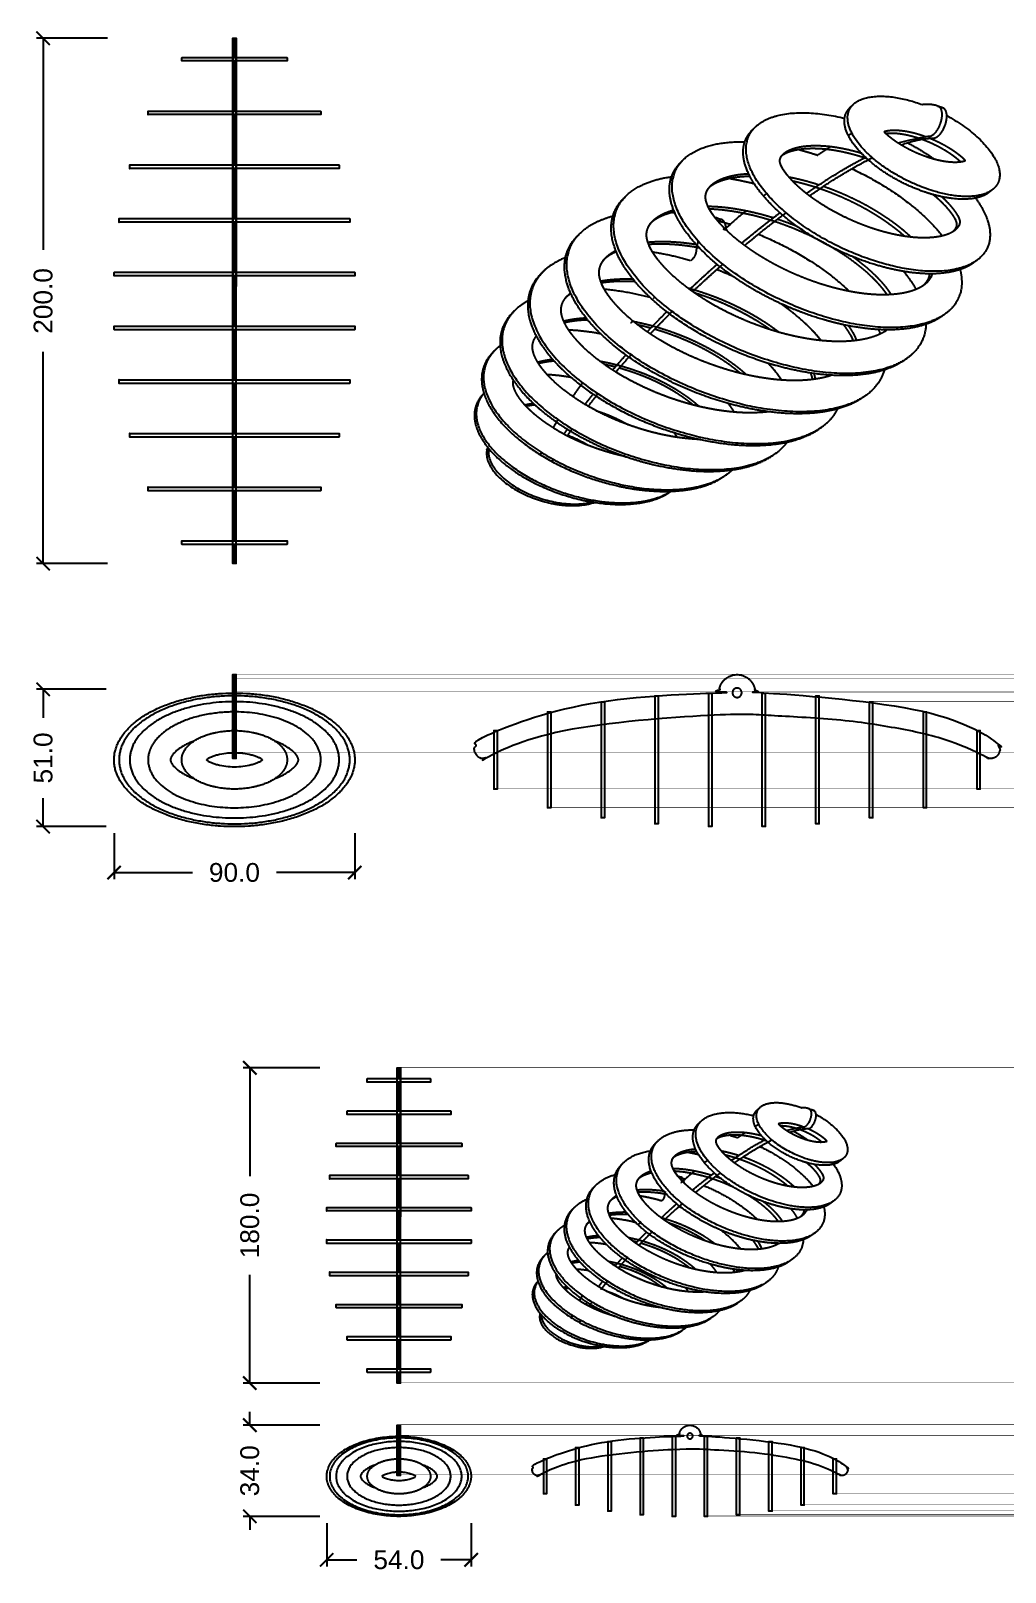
# Model space of a CAD drawing. Header units: millimetres. Extents: x 3713 to 4940, y 1895 to 2756.
# Drawn here: x 4577 to 4940, y 2182 to 2756 of the extents above.
import ezdxf

# ---------------------------------------------------------------- set-up
doc = ezdxf.new("R2010")
doc.units = ezdxf.units.MM
doc.layers.add('MEDIDAS', color=7, linetype='Continuous', true_color=0xffffff)
doc.styles.add('Helvetica Regular', font='')
doc.styles.get('Helvetica Regular').set_extended_font_data('Helvetica')
doc.dimstyles.new('PLANOS NUBES', dxfattribs={"dimscale": 10, "dimtxt": 0.7, "dimasz": 0.5, "dimexe": 0.25, "dimexo": 0.25, "dimgap": 0.5, "dimtad": 0, "dimtih": 1, "dimtoh": 1, "dimdec": 1, "dimzin": 1, "dimdsep": 46, "dimtxsty": 'Helvetica Regular', "dimblk": 'ARCHTICK', "dimcen": 0.25, "dimadec": 0, "dimazin": 1, "dimtfac": 1, "dimtdec": 4, "dimtix": 1, "dimtofl": 0, "dimtmove": 1, "dimatfit": 3, "dimldrblk": 'ARCHTICK', "dimfxl": 1.5, "dimtolj": 1, "dimtzin": 1, "dimarcsym": 0})

msp = doc.modelspace()

# ---------------------------------------------------------------- blocks, each defined once
blk = doc.blocks.new('_ArchTick')
at = {"color": 0, "linetype": 'ByBlock', "const_width": 0.15}
blk.add_lwpolyline([(-0.5, -0.5), (0.5, 0.5)], dxfattribs=at)
blk = doc.blocks.new('*D21')
at = {"layer": 'Defpoints', "color": 0, "transparency": 16777216}
for p in [(4581.9, 2753.34), (4608.33, 2753.34), (4608.33, 2557.61)]:
    blk.add_point(p, dxfattribs=at)
at = {"layer": 'MEDIDAS', "color": 0, "lineweight": -2, "transparency": 16777216}
for p, q in [((4605.83, 2753.34), (4579.4, 2753.34)), ((4581.9, 2753.34), (4581.9, 2674.47)), ((4581.9, 2557.61), (4581.9, 2636.47)), ((4605.83, 2557.61), (4579.4, 2557.61))]:
    blk.add_line(p, q, dxfattribs=at)
at = {"layer": 'MEDIDAS', "color": 0, "lineweight": -2, "transparency": 16777216, "xscale": 5, "yscale": 5, "zscale": 5}
for p, rotation in [((4581.9, 2753.34), 90), ((4581.9, 2557.61), 270)]:
    blk.add_blockref('_ArchTick', p, dxfattribs=dict(at, rotation=rotation))
at = {"layer": 'MEDIDAS', "color": 0, "transparency": 16777216, "insert": (4581.9, 2655.47), "char_height": 7, "attachment_point": 5, "rotation": 90, "style": 'Helvetica Regular'}
blk.add_mtext('\\A1;200.0', dxfattribs=at)
blk = doc.blocks.new('*D22')
at = {"layer": 'Defpoints', "color": 0, "transparency": 16777216}
for p in [(4581.9, 2510.78), (4607.9, 2510.78), (4607.9, 2459.64)]:
    blk.add_point(p, dxfattribs=at)
at = {"layer": 'MEDIDAS', "color": 0, "lineweight": -2, "transparency": 16777216}
for p, q in [((4605.4, 2510.78), (4579.4, 2510.78)), ((4581.9, 2510.78), (4581.9, 2500.21)), ((4581.9, 2459.64), (4581.9, 2470.21)), ((4605.4, 2459.64), (4579.4, 2459.64))]:
    blk.add_line(p, q, dxfattribs=at)
at = {"layer": 'MEDIDAS', "color": 0, "lineweight": -2, "transparency": 16777216, "xscale": 5, "yscale": 5, "zscale": 5}
for p, rotation in [((4581.9, 2510.78), 90), ((4581.9, 2459.64), 270)]:
    blk.add_blockref('_ArchTick', p, dxfattribs=dict(at, rotation=rotation))
at = {"layer": 'MEDIDAS', "color": 0, "transparency": 16777216, "insert": (4581.9, 2485.21), "char_height": 7, "attachment_point": 5, "rotation": 90, "style": 'Helvetica Regular'}
blk.add_mtext('\\A1;51.0', dxfattribs=at)
blk = doc.blocks.new('*D23')
at = {"layer": 'Defpoints', "color": 0, "transparency": 16777216}
for p in [(4608.33, 2459.64), (4698.02, 2459.64), (4698.02, 2442.51)]:
    blk.add_point(p, dxfattribs=at)
at = {"layer": 'MEDIDAS', "color": 0, "lineweight": -2, "transparency": 16777216}
for p, q in [((4608.33, 2457.14), (4608.33, 2440.01)), ((4698.02, 2457.14), (4698.02, 2440.01)), ((4608.33, 2442.51), (4637.51, 2442.51)), ((4698.02, 2442.51), (4668.84, 2442.51))]:
    blk.add_line(p, q, dxfattribs=at)
at = {"layer": 'MEDIDAS', "color": 0, "lineweight": -2, "transparency": 16777216, "xscale": 5, "yscale": 5, "zscale": 5, "rotation": 180}
blk.add_blockref('_ArchTick', (4608.33, 2442.51), dxfattribs=at)
at = {"layer": 'MEDIDAS', "color": 0, "lineweight": -2, "transparency": 16777216, "xscale": 5, "yscale": 5, "zscale": 5}
blk.add_blockref('_ArchTick', (4698.02, 2442.51), dxfattribs=at)
at = {"layer": 'MEDIDAS', "color": 0, "transparency": 16777216, "insert": (4653.17, 2442.51), "char_height": 7, "attachment_point": 5, "style": 'Helvetica Regular'}
blk.add_mtext('\\A1;90.0', dxfattribs=at)
blk = doc.blocks.new('*D24')
at = {"layer": 'Defpoints', "color": 0, "transparency": 16777216}
for p in [(4687.55, 2236.62), (4658.9, 2202.65), (4687.55, 2202.65)]:
    blk.add_point(p, dxfattribs=at)
at = {"layer": 'MEDIDAS', "color": 0, "lineweight": -2, "transparency": 16777216}
for p, q in [((4658.9, 2236.62), (4658.9, 2241.62)), ((4685.05, 2236.62), (4656.4, 2236.62)), ((4685.05, 2202.65), (4656.4, 2202.65)), ((4658.9, 2202.65), (4658.9, 2197.65))]:
    blk.add_line(p, q, dxfattribs=at)
at = {"layer": 'MEDIDAS', "color": 0, "lineweight": -2, "transparency": 16777216, "xscale": 5, "yscale": 5, "zscale": 5}
for p, rotation in [((4658.9, 2236.62), 270), ((4658.9, 2202.65), 90)]:
    blk.add_blockref('_ArchTick', p, dxfattribs=dict(at, rotation=rotation))
at = {"layer": 'MEDIDAS', "color": 0, "transparency": 16777216, "insert": (4658.9, 2219.63), "char_height": 7, "attachment_point": 5, "rotation": 90, "style": 'Helvetica Regular'}
blk.add_mtext('\\A1;34.0', dxfattribs=at)
blk = doc.blocks.new('*D25')
at = {"layer": 'Defpoints', "color": 0, "transparency": 16777216}
for p in [(4658.9, 2369.75), (4687.55, 2369.75), (4687.55, 2252.31)]:
    blk.add_point(p, dxfattribs=at)
at = {"layer": 'MEDIDAS', "color": 0, "lineweight": -2, "transparency": 16777216}
for p, q in [((4685.05, 2369.75), (4656.4, 2369.75)), ((4658.9, 2369.75), (4658.9, 2329.36)), ((4658.9, 2252.31), (4658.9, 2292.7)), ((4685.05, 2252.31), (4656.4, 2252.31))]:
    blk.add_line(p, q, dxfattribs=at)
at = {"layer": 'MEDIDAS', "color": 0, "lineweight": -2, "transparency": 16777216, "xscale": 5, "yscale": 5, "zscale": 5}
for p, rotation in [((4658.9, 2369.75), 90), ((4658.9, 2252.31), 270)]:
    blk.add_blockref('_ArchTick', p, dxfattribs=dict(at, rotation=rotation))
at = {"layer": 'MEDIDAS', "color": 0, "transparency": 16777216, "insert": (4658.9, 2311.03), "char_height": 7, "attachment_point": 5, "rotation": 90, "style": 'Helvetica Regular'}
blk.add_mtext('\\A1;180.0', dxfattribs=at)
blk = doc.blocks.new('*D26')
at = {"layer": 'Defpoints', "color": 0, "transparency": 16777216}
for p in [(4687.55, 2202.65), (4741.36, 2202.65), (4741.36, 2186.46)]:
    blk.add_point(p, dxfattribs=at)
at = {"layer": 'MEDIDAS', "color": 0, "lineweight": -2, "transparency": 16777216}
for p, q in [((4687.55, 2200.15), (4687.55, 2183.96)), ((4741.36, 2200.15), (4741.36, 2183.96)), ((4687.55, 2186.46), (4698.79, 2186.46)), ((4741.36, 2186.46), (4730.12, 2186.46))]:
    blk.add_line(p, q, dxfattribs=at)
at = {"layer": 'MEDIDAS', "color": 0, "lineweight": -2, "transparency": 16777216, "xscale": 5, "yscale": 5, "zscale": 5, "rotation": 180}
blk.add_blockref('_ArchTick', (4687.55, 2186.46), dxfattribs=at)
at = {"layer": 'MEDIDAS', "color": 0, "lineweight": -2, "transparency": 16777216, "xscale": 5, "yscale": 5, "zscale": 5}
blk.add_blockref('_ArchTick', (4741.36, 2186.46), dxfattribs=at)
at = {"layer": 'MEDIDAS', "color": 0, "transparency": 16777216, "insert": (4714.46, 2186.46), "char_height": 7, "attachment_point": 5, "style": 'Helvetica Regular'}
blk.add_mtext('\\A1;54.0', dxfattribs=at)

# ---------------------------------------------------------------- dimensions: what is measured, and where the dimension line sits
at = {"layer": 'MEDIDAS'}
for base, p1, p2, text, picture, middle in [((4581.9, 2753.342), (4608.33, 2557.608), (4608.33, 2753.342), '200.0', '*D21', (4581.9, 2655.475)), ((4581.9, 2510.778), (4607.9, 2459.635), (4607.9, 2510.778), '51.0', '*D22', (4581.9, 2485.206)), ((4658.9, 2369.751), (4687.548, 2252.307), (4687.548, 2369.751), '180.0', '*D25', (4658.9, 2311.029))]:
    dim = msp.add_linear_dim(base=base, p1=p1, p2=p2, angle=90, text=text, dimstyle='PLANOS NUBES', override={"dimscale": 10, "dimtxt": 0.7, "dimasz": 0.5, "dimexe": 0.25, "dimexo": 0.25, "dimgap": 0.5, "dimtih": 0, "dimtoh": 0, "dimdec": 1, "dimzin": 1, "dimtxsty": 'Helvetica Regular', "dimblk": 'ArchTick', "dimsah": 0, "dimcen": 0.25, "dimazin": 1, "dimtix": 0, "dimtmove": 0, "dimfxl": 1.5, "dimtzin": 1}, dxfattribs=at)
    dim.commit()
    dim.dimension.update_dxf_attribs({"geometry": picture, "text_midpoint": middle})
for base, p1, p2, text, picture, middle in [((4698.017, 2442.51), (4608.33, 2459.635), (4698.017, 2459.635), '90.0', '*D23', (4653.173, 2442.51)), ((4741.362, 2186.457), (4687.548, 2202.65), (4741.362, 2202.65), '54.0', '*D26', (4714.455, 2186.457))]:
    dim = msp.add_linear_dim(base=base, p1=p1, p2=p2, text=text, dimstyle='PLANOS NUBES', override={"dimscale": 10, "dimtxt": 0.7, "dimasz": 0.5, "dimexe": 0.25, "dimexo": 0.25, "dimgap": 0.5, "dimtih": 0, "dimtoh": 0, "dimdec": 1, "dimzin": 1, "dimtxsty": 'Helvetica Regular', "dimblk": 'ArchTick', "dimsah": 0, "dimcen": 0.25, "dimazin": 1, "dimtix": 0, "dimtmove": 0, "dimfxl": 1.5, "dimtzin": 1}, dxfattribs=at)
    dim.commit()
    dim.dimension.update_dxf_attribs({"geometry": picture, "text_midpoint": middle})
dim = msp.add_linear_dim(base=(4658.9, 2202.65), p1=(4687.548, 2236.616), p2=(4687.548, 2202.65), angle=90, dimstyle='PLANOS NUBES', override={"dimscale": 10, "dimtxt": 0.7, "dimasz": 0.5, "dimexe": 0.25, "dimexo": 0.25, "dimgap": 0.5, "dimtih": 0, "dimtoh": 0, "dimdec": 1, "dimzin": 1, "dimtxsty": 'Helvetica Regular', "dimblk": 'ArchTick', "dimsah": 0, "dimcen": 0.25, "dimazin": 1, "dimtix": 0, "dimtmove": 0, "dimfxl": 1.5, "dimtzin": 1}, dxfattribs=at)
dim.commit()
dim.dimension.update_dxf_attribs({"geometry": '*D24', "text_midpoint": (4658.9, 2219.633)})

# ---------------------------------------------------------------- linework, layer by layer
at = {"layer": 'MEDIDAS', "color": 5, "lineweight": -3, "true_color": 0x0000ff}
for points, weights, knots in [([(4652.573, 2753.342), (4652.573, 2753.342), (4652.573, 2752.334), (4652.573, 2734.633), (4652.573, 2663.691), (4652.573, 2662.342), (4652.573, 2662.088)], [1, 0.921317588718, 1, 0.836999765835, 1.05554741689, 0.820510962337, 1.05554741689], [90.6919157, 90.6919157, 90.6919157, 92.289278, 92.289278, 93.5035428, 93.5035428, 94.8643077, 94.8643077, 94.8643077]), ([(4652.573, 2557.608), (4652.573, 2557.608), (4652.573, 2559.322), (4652.573, 2561.035), (4652.573, 2562.701), (4652.573, 2587.916), (4652.573, 2655.475), (4652.573, 2723.034), (4652.573, 2748.249), (4652.573, 2749.914), (4652.573, 2751.628), (4652.573, 2753.342), (4652.573, 2753.342)], [1, 0.861942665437, 1, 0.861942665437, 1, 0.878753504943, 1.12466389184, 0.878753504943, 1, 0.861942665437, 1, 0.861942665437, 1], [79.8393174, 79.8393174, 79.8393174, 81.966147, 81.966147, 84.0929766, 84.0929766, 85.2656166, 85.2656166, 86.4382565, 86.4382565, 88.5650861, 88.5650861, 90.6919157, 90.6919157, 90.6919157]), ([(4653.173, 2746.075), (4653.173, 2747.23), (4653.173, 2748.249), (4653.173, 2750.79), (4653.173, 2752.633), (4653.173, 2753.342), (4653.173, 2753.342)], [0.937598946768, 0.942123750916, 0.947375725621, 0.705089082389, 0.947375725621, 0.83688295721, 0.827168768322], [86.3846403, 86.3846403, 86.3846403, 86.4382565, 86.4382565, 89.3637673, 89.3637673, 90.6979216, 90.6979216, 90.6979216]), ([(4653.773, 2753.342), (4653.773, 2753.342), (4653.773, 2752.334), (4653.773, 2734.633), (4653.773, 2663.691), (4653.773, 2662.342), (4653.773, 2662.088)], [1, 0.921317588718, 1, 0.836999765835, 1.05554741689, 0.820510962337, 1.05554741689], [90.6919157, 90.6919157, 90.6919157, 92.289278, 92.289278, 93.5035428, 93.5035428, 94.8643077, 94.8643077, 94.8643077]), ([(4653.773, 2557.608), (4653.773, 2557.608), (4653.773, 2559.322), (4653.773, 2561.035), (4653.773, 2562.701), (4653.773, 2587.916), (4653.773, 2655.475), (4653.773, 2723.034), (4653.773, 2748.249), (4653.773, 2749.914), (4653.773, 2751.628), (4653.773, 2753.342), (4653.773, 2753.342)], [1, 0.861942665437, 1, 0.861942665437, 1, 0.878753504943, 1.12466389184, 0.878753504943, 1, 0.861942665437, 1, 0.861942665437, 1], [79.8393174, 79.8393174, 79.8393174, 81.966147, 81.966147, 84.0929766, 84.0929766, 85.2656166, 85.2656166, 86.4382565, 86.4382565, 88.5650861, 88.5650861, 90.6919157, 90.6919157, 90.6919157]), ([(4900.445, 2714.395), (4907.211, 2716.778), (4911.838, 2716.739), (4914.641, 2716.715), (4916.325, 2721.803), (4918.011, 2726.896), (4915.544, 2727.944), (4915.364, 2728.021), (4915.177, 2728.089)], [402.705393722, 400.839985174, 405.676304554, 299.920917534, 402.776504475, 299.615904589, 405.22228976, 404.717038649, 404.233978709], [86.2174464, 86.2174464, 86.2174464, 86.4382565, 86.4382565, 89.3637673, 89.3637673, 92.289278, 92.289278, 92.3021328, 92.3021328, 92.3021328]), ([(4912.109, 2716.081), (4912.866, 2716.13), (4913.57, 2716.123), (4916.38, 2716.095), (4918.063, 2721.176), (4918.649, 2722.946), (4918.6, 2724.504)], [404.867741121, 405.453085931, 406.195919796, 300.307643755, 403.296119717, 360.161595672, 353.478830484], [86.4044242, 86.4044242, 86.4044242, 86.4382565, 86.4382565, 89.3637673, 89.3637673, 90.5854368, 90.5854368, 90.5854368]), ([(4918.6, 2724.504), (4918.529, 2726.78), (4917.272, 2727.313), (4917.092, 2727.39), (4916.904, 2727.458)], [353.478830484, 344.158494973, 405.741905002, 405.235757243, 404.751822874], [90.5854368, 90.5854368, 90.5854368, 92.289278, 92.289278, 92.3021328, 92.3021328, 92.3021328]), ([(4843.665, 2689.023), (4839.879, 2685.81), (4836.104, 2682.448), (4835.704, 2682.091), (4835.381, 2682.192)], [443.305811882, 453.89630727, 465.853043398, 444.145642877, 466.708838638], [93.39823751, 93.39823751, 93.39823751, 93.50354279, 93.50354279, 94.12178226, 94.12178226, 94.12178226]), ([(4825.942, 2677.78), (4825.382, 2675.856), (4825.188, 2674.013), (4824.997, 2672.205), (4824.029, 2671.275), (4823.596, 2670.86), (4823.165, 2670.443)], [463.597729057, 468.522004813, 492.852064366, 382.742979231, 493.377687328, 492.72906865, 492.097580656], [74.0267382, 74.0267382, 74.0267382, 75.6669254, 75.6669254, 77.0276904, 77.0276904, 77.0406995, 77.0406995, 77.0406995]), ([(4653.173, 2646.075), (4653.173, 2650.764), (4653.173, 2655.475), (4653.173, 2660.185), (4653.173, 2664.875)], [1.02736206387, 1.04508830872, 1.06547927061, 1.04508830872, 1.02736206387], [85.16297974, 85.16297974, 85.16297974, 85.26561658, 85.26561658, 85.36825342, 85.36825342, 85.36825342]), ([(4823.096, 2660.06), (4826.508, 2663.281), (4829.984, 2666.422), (4831.489, 2667.782), (4833.002, 2669.123)], [531.430522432, 536.794694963, 543.315678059, 537.104595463, 531.166861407], [85.16265928, 85.16265928, 85.16265928, 85.26561658, 85.26561658, 85.31021135, 85.31021135, 85.31021135]), ([(4824.627, 2659.613), (4828.044, 2662.826), (4831.526, 2665.959), (4832.183, 2666.551), (4832.843, 2667.139)], [531.99950989, 537.371248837, 543.900070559, 541.172082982, 538.496797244], [85.16271255, 85.16271255, 85.16271255, 85.26561658, 85.26561658, 85.28518787, 85.28518787, 85.28518787]), ([(4653.173, 2557.608), (4653.173, 2557.608), (4653.173, 2558.317), (4653.173, 2560.16), (4653.173, 2562.701), (4653.173, 2563.719), (4653.173, 2564.875)], [0.827168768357, 0.836882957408, 0.947375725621, 0.705089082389, 0.947375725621, 0.942123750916, 0.937598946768], [79.8333115, 79.8333115, 79.8333115, 81.1674659, 81.1674659, 84.0929766, 84.0929766, 84.1465928, 84.1465928, 84.1465928]), ([(4653.173, 2485.005), (4653.173, 2485.005), (4653.173, 2486.284), (4653.173, 2488.64), (4653.173, 2490.726), (4653.173, 2507.963), (4653.173, 2509.425), (4653.173, 2509.453), (4653.173, 2510.778), (4653.173, 2516.244), (4653.173, 2516.244)], [0.832615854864, 0.798423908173, 0.947375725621, 0.705089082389, 0.947375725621, 0.792953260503, 1, 0.777332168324, 1, 0.770809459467, 1], [57.2053148, 57.2053148, 57.2053148, 59.0038462, 59.0038462, 61.929357, 61.929357, 63.1436217, 63.1436217, 64.5043867, 64.5043867, 70.0856561, 70.0856561, 70.0856561]), ([(4847.071, 2510.778), (4846.023, 2516.244), (4840.457, 2516.244), (4834.892, 2516.244), (4833.844, 2510.778), (4833.59, 2509.453), (4832.241, 2509.425), (4761.299, 2507.963), (4743.598, 2490.726), (4741.455, 2488.64), (4743.299, 2486.284), (4745.142, 2483.928), (4747.683, 2485.507), (4772.898, 2501.177), (4840.457, 2501.177), (4908.017, 2501.177), (4933.231, 2485.507), (4935.772, 2483.928), (4937.616, 2486.284), (4939.459, 2488.64), (4937.316, 2490.726), (4919.615, 2507.963), (4848.673, 2509.425), (4847.325, 2509.453), (4847.071, 2510.778)], [1, 0.770809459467, 1, 0.770809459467, 1, 0.777332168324, 1, 0.792953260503, 0.947375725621, 0.705089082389, 0.947375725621, 0.705089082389, 0.947375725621, 0.832509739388, 1.06547927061, 0.832509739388, 0.947375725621, 0.705089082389, 0.947375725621, 0.705089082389, 0.947375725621, 0.792953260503, 1, 0.777332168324, 1], [64.5043867, 64.5043867, 64.5043867, 70.0856561, 70.0856561, 75.6669254, 75.6669254, 77.0276904, 77.0276904, 78.2419552, 78.2419552, 81.1674659, 81.1674659, 84.0929766, 84.0929766, 85.2656166, 85.2656166, 86.4382565, 86.4382565, 89.3637673, 89.3637673, 92.289278, 92.289278, 93.5035428, 93.5035428, 94.8643077, 94.8643077, 94.8643077]), ([(4652.573, 2508.356), (4652.573, 2509.196), (4652.573, 2509.425), (4652.573, 2509.453), (4652.573, 2510.778)], [0.986176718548, 1.01395115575, 1.05554741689, 0.820510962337, 1.05554741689], [93.2724313, 93.2724313, 93.2724313, 93.5035428, 93.5035428, 94.8643077, 94.8643077, 94.8643077]), ([(4653.773, 2508.356), (4653.773, 2509.196), (4653.773, 2509.425), (4653.773, 2509.453), (4653.773, 2510.778)], [0.986176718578, 1.01395115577, 1.05554741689, 0.820510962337, 1.05554741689], [93.2724313, 93.2724313, 93.2724313, 93.5035428, 93.5035428, 94.8643077, 94.8643077, 94.8643077]), ([(4840.457, 2511.244), (4842.191, 2511.244), (4842.191, 2509.51), (4842.191, 2507.776), (4840.457, 2507.776), (4838.723, 2507.776), (4838.723, 2509.51), (4838.723, 2511.244), (4840.457, 2511.244)], [1, 0.707106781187, 1, 0.707106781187, 1, 0.707106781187, 1, 0.707106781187, 1], [-6.5369242, -6.5369242, -6.5369242, -4.9026932, -4.9026932, -3.2684621, -3.2684621, -1.6342311, -1.6342311, 0, 0, 0]), ([(4652.573, 2487.067), (4652.573, 2487.075), (4652.573, 2487.083), (4652.573, 2489.161), (4652.573, 2490.726), (4652.573, 2504.184), (4652.573, 2508.356)], [0.998426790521, 0.999209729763, 1, 0.829620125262, 1, 0.868023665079, 0.986176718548], [89.9088102, 89.9088102, 89.9088102, 89.9198005, 89.9198005, 92.289278, 92.289278, 93.2724313, 93.2724313, 93.2724313]), ([(4653.773, 2487.067), (4653.773, 2487.075), (4653.773, 2487.083), (4653.773, 2489.161), (4653.773, 2490.726), (4653.773, 2493.15), (4653.773, 2495.402)], [0.998426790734, 0.99920972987, 1, 0.829620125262, 1, 0.973349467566, 0.956898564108], [89.9088102, 89.9088102, 89.9088102, 89.9198005, 89.9198005, 92.289278, 92.289278, 92.4878102, 92.4878102, 92.4878102]), ([(4713.855, 2252.307), (4713.855, 2252.307), (4713.855, 2253.335), (4713.855, 2254.364), (4713.855, 2255.363), (4713.855, 2270.492), (4713.855, 2311.029), (4713.855, 2351.566), (4713.855, 2366.695), (4713.855, 2367.695), (4713.855, 2368.723), (4713.855, 2369.751), (4713.855, 2369.751)], [1, 0.861942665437, 1, 0.861942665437, 1, 0.878753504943, 1.12466389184, 0.878753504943, 1, 0.861942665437, 1, 0.861942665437, 1], [79.8393174, 79.8393174, 79.8393174, 81.966147, 81.966147, 84.0929766, 84.0929766, 85.2656166, 85.2656166, 86.4382565, 86.4382565, 88.5650861, 88.5650861, 90.6919157, 90.6919157, 90.6919157]), ([(4714.455, 2365.631), (4714.455, 2366.191), (4714.455, 2366.695), (4714.455, 2368.22), (4714.455, 2369.326), (4714.455, 2369.751), (4714.455, 2369.751)], [0.93919732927, 0.943038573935, 0.947375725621, 0.705089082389, 0.947375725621, 0.83688295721, 0.827168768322], [86.3939796, 86.3939796, 86.3939796, 86.4382565, 86.4382565, 89.3637673, 89.3637673, 90.6979216, 90.6979216, 90.6979216]), ([(4715.055, 2369.751), (4715.055, 2369.751), (4715.055, 2369.146), (4715.055, 2358.526), (4715.055, 2315.959), (4715.055, 2315.15), (4715.055, 2314.997)], [1, 0.921317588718, 1, 0.836999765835, 1.05554741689, 0.820510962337, 1.05554741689], [90.6919157, 90.6919157, 90.6919157, 92.289278, 92.289278, 93.5035428, 93.5035428, 94.8643077, 94.8643077, 94.8643077]), ([(4715.055, 2252.307), (4715.055, 2252.307), (4715.055, 2253.335), (4715.055, 2254.364), (4715.055, 2255.363), (4715.055, 2270.492), (4715.055, 2311.029), (4715.055, 2351.566), (4715.055, 2366.695), (4715.055, 2367.695), (4715.055, 2368.723), (4715.055, 2369.751), (4715.055, 2369.751)], [1, 0.861942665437, 1, 0.861942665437, 1, 0.878753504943, 1.12466389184, 0.878753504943, 1, 0.861942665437, 1, 0.861942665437, 1], [79.8393174, 79.8393174, 79.8393174, 81.966147, 81.966147, 84.0929766, 84.0929766, 85.2656166, 85.2656166, 86.4382565, 86.4382565, 88.5650861, 88.5650861, 90.6919157, 90.6919157, 90.6919157]), ([(4858.837, 2346.496), (4862.572, 2347.758), (4865.171, 2347.738), (4866.846, 2347.724), (4867.853, 2350.768), (4868.862, 2353.815), (4867.388, 2354.442), (4867.281, 2354.487), (4867.169, 2354.528)], [241.412172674, 240.582233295, 243.310001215, 179.881224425, 241.570063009, 179.698210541, 243.037583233, 242.734601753, 242.444930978], [86.2305257, 86.2305257, 86.2305257, 86.4382565, 86.4382565, 89.3637673, 89.3637673, 92.289278, 92.289278, 92.3021328, 92.3021328, 92.3021328]), ([(4866.66, 2347.123), (4866.78, 2347.125), (4866.897, 2347.123), (4868.579, 2347.106), (4869.585, 2350.143), (4869.999, 2351.394), (4869.885, 2352.428)], [243.588917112, 243.705614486, 243.829616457, 180.267950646, 242.089678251, 212.06539694, 211.462261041], [86.4288517, 86.4288517, 86.4288517, 86.4382565, 86.4382565, 89.3637673, 89.3637673, 90.7803744, 90.7803744, 90.7803744]), ([(4869.885, 2352.428), (4869.763, 2353.535), (4869.11, 2353.812), (4869.003, 2353.858), (4868.89, 2353.899)], [211.462261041, 210.81982889, 243.557198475, 243.253320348, 242.962775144], [90.7803744, 90.7803744, 90.7803744, 92.289278, 92.289278, 92.3021328, 92.3021328, 92.3021328]), ([(4820.155, 2327.415), (4820.036, 2327.309), (4819.918, 2327.204), (4819.679, 2326.99), (4819.486, 2327.05)], [278.651866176, 279.035016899, 279.420535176, 266.400429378, 279.934029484], [93.49788266, 93.49788266, 93.49788266, 93.50354279, 93.50354279, 94.12178226, 94.12178226, 94.12178226]), ([(4813.662, 2323.709), (4813.475, 2322.914), (4813.394, 2322.155), (4813.28, 2321.074), (4812.702, 2320.517), (4812.525, 2320.347), (4812.348, 2320.177)], [280.907192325, 285.421305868, 295.617205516, 229.572685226, 295.932589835, 295.666442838, 295.405106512], [74.5209758, 74.5209758, 74.5209758, 75.6669254, 75.6669254, 77.0276904, 77.0276904, 77.0365921, 77.0365921, 77.0365921]), ([(4714.455, 2305.627), (4714.455, 2308.323), (4714.455, 2311.029), (4714.455, 2313.735), (4714.455, 2316.429)], [1.02884477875, 1.04593844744, 1.06547927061, 1.04594357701, 1.02885375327], [85.16725887, 85.16725887, 85.16725887, 85.26561658, 85.26561658, 85.36394847, 85.36394847, 85.36394847]), ([(4812.303, 2313.96), (4814.262, 2315.811), (4816.258, 2317.616), (4817.098, 2318.376), (4817.943, 2319.127)], [319.00897333, 322.125900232, 325.883431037, 322.398620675, 319.057245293], [85.16668613, 85.16668613, 85.16668613, 85.26561658, 85.26561658, 85.30732688, 85.30732688, 85.30732688]), ([(4813.828, 2313.514), (4815.793, 2315.356), (4817.794, 2317.154), (4818.263, 2317.575), (4818.733, 2317.993)], [319.577331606, 322.702024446, 326.467823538, 324.520672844, 322.618261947], [85.16675208, 85.16675208, 85.16675208, 85.26561658, 85.26561658, 85.288892, 85.288892, 85.288892]), ([(4714.455, 2252.307), (4714.455, 2252.307), (4714.455, 2252.732), (4714.455, 2253.838), (4714.455, 2255.363), (4714.455, 2255.867), (4714.455, 2256.427)], [0.827168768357, 0.836882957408, 0.947375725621, 0.705089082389, 0.947375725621, 0.943038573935, 0.93919732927], [79.8333115, 79.8333115, 79.8333115, 81.1674659, 81.1674659, 84.0929766, 84.0929766, 84.1372536, 84.1372536, 84.1372536]), ([(4714.455, 2217.872), (4714.455, 2217.872), (4714.455, 2218.639), (4714.455, 2220.053), (4714.455, 2221.305), (4714.455, 2231.647), (4714.455, 2232.525), (4714.455, 2232.541), (4714.455, 2233.336), (4714.455, 2236.616), (4714.455, 2236.616)], [0.832615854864, 0.798423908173, 0.947375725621, 0.705089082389, 0.947375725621, 0.792953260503, 1, 0.777332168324, 1, 0.770809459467, 1], [57.2053148, 57.2053148, 57.2053148, 59.0038462, 59.0038462, 61.929357, 61.929357, 63.1436217, 63.1436217, 64.5043867, 64.5043867, 70.0856561, 70.0856561, 70.0856561]), ([(4826.856, 2233.336), (4826.227, 2236.616), (4822.887, 2236.616), (4819.548, 2236.616), (4818.919, 2233.336), (4818.767, 2232.541), (4817.958, 2232.525), (4775.391, 2231.647), (4764.77, 2221.305), (4763.484, 2220.053), (4764.59, 2218.639), (4765.697, 2217.226), (4767.221, 2218.173), (4782.35, 2227.575), (4822.887, 2227.575), (4863.424, 2227.575), (4878.554, 2218.173), (4880.078, 2217.226), (4881.184, 2218.639), (4882.291, 2220.053), (4881.005, 2221.305), (4870.384, 2231.647), (4827.817, 2232.525), (4827.008, 2232.541), (4826.856, 2233.336)], [1, 0.770809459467, 1, 0.770809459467, 1, 0.777332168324, 1, 0.792953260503, 0.947375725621, 0.705089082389, 0.947375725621, 0.705089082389, 0.947375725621, 0.832509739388, 1.06547927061, 0.832509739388, 0.947375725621, 0.705089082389, 0.947375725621, 0.705089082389, 0.947375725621, 0.792953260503, 1, 0.777332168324, 1], [64.5043867, 64.5043867, 64.5043867, 70.0856561, 70.0856561, 75.6669254, 75.6669254, 77.0276904, 77.0276904, 78.2419552, 78.2419552, 81.1674659, 81.1674659, 84.0929766, 84.0929766, 85.2656166, 85.2656166, 86.4382565, 86.4382565, 89.3637673, 89.3637673, 92.289278, 92.289278, 93.5035428, 93.5035428, 94.8643077, 94.8643077, 94.8643077]), ([(4713.855, 2231.881), (4713.855, 2232.386), (4713.855, 2232.525), (4713.855, 2232.541), (4713.855, 2233.336)], [0.986044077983, 1.01385177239, 1.05554741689, 0.820510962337, 1.05554741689], [93.2718791, 93.2718791, 93.2718791, 93.5035428, 93.5035428, 94.8643077, 94.8643077, 94.8643077]), ([(4713.855, 2220.346), (4713.855, 2220.904), (4713.855, 2221.305), (4713.855, 2227.408), (4713.855, 2230.561)], [0.915057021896, 0.919396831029, 1, 0.896928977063, 0.946419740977], [91.1683276, 91.1683276, 91.1683276, 92.289278, 92.289278, 93.0571021, 93.0571021, 93.0571021]), ([(4715.055, 2231.881), (4715.055, 2232.386), (4715.055, 2232.525), (4715.055, 2232.541), (4715.055, 2233.336)], [0.986044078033, 1.01385177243, 1.05554741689, 0.820510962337, 1.05554741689], [93.2718791, 93.2718791, 93.2718791, 93.5035428, 93.5035428, 94.8643077, 94.8643077, 94.8643077]), ([(4822.887, 2233.616), (4823.928, 2233.616), (4823.928, 2232.575), (4823.928, 2231.535), (4822.887, 2231.535), (4821.847, 2231.535), (4821.847, 2232.575), (4821.847, 2233.616), (4822.887, 2233.616)], [1, 0.707106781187, 1, 0.707106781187, 1, 0.707106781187, 1, 0.707106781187, 1], [-6.5369242, -6.5369242, -6.5369242, -4.9026932, -4.9026932, -3.2684621, -3.2684621, -1.6342311, -1.6342311, 0, 0, 0]), ([(4715.055, 2219.102), (4715.055, 2219.111), (4715.055, 2219.119), (4715.055, 2220.366), (4715.055, 2221.305), (4715.055, 2224.85), (4715.055, 2227.578)], [0.997270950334, 0.998624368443, 1, 0.829620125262, 1, 0.937421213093, 0.931080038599], [89.9006696, 89.9006696, 89.9006696, 89.9198005, 89.9198005, 92.289278, 92.289278, 92.7554566, 92.7554566, 92.7554566]), ([(4713.855, 2219.102), (4713.855, 2219.111), (4713.855, 2219.119), (4713.855, 2219.718), (4713.855, 2220.346)], [0.99727094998, 0.998624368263, 1, 0.910223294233, 0.915057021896], [89.9006696, 89.9006696, 89.9006696, 89.9198005, 89.9198005, 91.1683276, 91.1683276, 91.1683276])]:
    msp.add_rational_spline(points, weights, degree=2, knots=knots, dxfattribs=at)
for points in [[(4652.573, 2753.342), (4653.173, 2753.342), (4653.773, 2753.342)], [(4653.773, 2557.608), (4653.173, 2557.608), (4652.573, 2557.608)], [(4652.573, 2516.244), (4653.173, 2516.244), (4653.773, 2516.244)], [(4652.573, 2501.177), (4653.173, 2501.177), (4653.773, 2501.177)], [(4653.773, 2485.005), (4653.173, 2485.005), (4652.573, 2485.005)], [(4713.855, 2369.751), (4714.455, 2369.751), (4715.055, 2369.751)], [(4715.055, 2252.307), (4714.455, 2252.307), (4713.855, 2252.307)], [(4713.855, 2236.616), (4714.455, 2236.616), (4715.055, 2236.616)], [(4713.855, 2227.575), (4714.455, 2227.575), (4715.055, 2227.575)], [(4715.055, 2217.872), (4714.455, 2217.872), (4713.855, 2217.872)]]:
    msp.add_open_spline(points, degree=2, dxfattribs=at)
at = {"layer": 'MEDIDAS', "color": 192, "lineweight": -3, "true_color": 0x7d26cd}
for points, weights, degree in [([(4652.573, 2746.075), (4633.528, 2746.075), (4633.528, 2746.075)], [0.987685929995, 0.713398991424, 1], 2), ([(4672.818, 2746.075), (4672.818, 2746.075), (4653.773, 2746.075)], [1, 0.713393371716, 0.987696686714], 2), ([(4652.57, 2744.875), (4633.528, 2744.875), (4633.528, 2744.875)], [0.987627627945, 0.71342945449, 1], 2), ([(4672.818, 2744.875), (4672.818, 2744.875), (4653.773, 2744.875)], [1, 0.713393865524, 0.987695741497], 2), ([(4882.638, 2727.641), (4883.232, 2728.192), (4883.826, 2728.745)], [355.697556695, 355.299737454, 354.901918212], 2), ([(4882.638, 2727.641), (4882.935, 2727.916), (4883.269, 2728.168)], [355.697556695, 354.100761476, 352.771699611], 2), ([(4883.826, 2728.745), (4890.963, 2735.377), (4909.507, 2728.626)], [354.901918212, 320.160222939, 412.516557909], 2), ([(4909.507, 2728.626), (4909.547, 2728.612), (4909.587, 2728.597)], [412.516557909, 412.287124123, 412.058619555], 2), ([(4652.573, 2726.075), (4620.987, 2726.075), (4620.987, 2726.075)], [0.99240097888, 0.710956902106, 1], 2), ([(4652.57, 2724.875), (4620.987, 2724.875), (4620.987, 2724.875)], [0.992364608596, 0.710975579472, 1], 2), ([(4685.359, 2726.075), (4685.359, 2726.075), (4653.773, 2726.075)], [1, 0.710952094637, 0.992410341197], 2), ([(4685.359, 2724.875), (4685.359, 2724.875), (4653.773, 2724.875)], [1, 0.710953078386, 0.992408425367], 2), ([(4847.216, 2720.228), (4856.512, 2729.347), (4880.511, 2723.515)], [366.582226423, 336.466696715, 398.214293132], 2), ([(4880.513, 2723.511), (4880.822, 2725.952), (4882.638, 2727.641)], [386.637402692, 365.804454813, 355.697556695], 2), ([(4843.345, 2714.792), (4844.19, 2717.261), (4846.139, 2719.172)], [386.425594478, 374.410045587, 367.382031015], 2), ([(4846.139, 2719.172), (4846.677, 2719.7), (4847.216, 2720.228)], [367.382031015, 366.982128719, 366.582226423], 2), ([(4846.139, 2719.172), (4846.407, 2719.435), (4846.695, 2719.686)], [367.382031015, 366.43636661, 365.581003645], 2), ([(4820.286, 2707.915), (4827.309, 2715.015), (4843.346, 2714.795)], [379.033468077, 358.422855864, 378.724999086], 2), ([(4863.534, 2711.855), (4867.036, 2710.941), (4870.564, 2709.765)], [421.626784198, 432.344618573, 445.23081745], 2), ([(4903.995, 2714.411), (4909.148, 2711.64), (4913.738, 2708.427)], [390.951622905, 381.234719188, 377.097751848], 2), ([(4652.572, 2706.075), (4614.142, 2706.075), (4614.142, 2706.075)], [0.993713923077, 0.7102842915, 1], 2), ([(4652.569, 2704.875), (4614.142, 2704.875), (4614.142, 2704.875)], [0.993683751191, 0.710299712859, 1], 2), ([(4692.204, 2706.075), (4692.204, 2706.075), (4653.773, 2706.075)], [1, 0.710279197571, 0.993723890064], 2), ([(4692.204, 2704.875), (4692.204, 2704.875), (4653.773, 2704.875)], [1, 0.710280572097, 0.993721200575], 2), ([(4816.039, 2701.758), (4817.047, 2704.64), (4819.299, 2706.916)], [399.010439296, 386.97573471, 379.835684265], 2), ([(4819.299, 2706.916), (4819.792, 2707.415), (4820.286, 2707.915)], [379.835684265, 379.434576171, 379.033468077], 2), ([(4819.299, 2706.916), (4819.545, 2707.165), (4819.805, 2707.406)], [379.835684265, 379.07146426, 378.363317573], 2), ([(4883.207, 2704.724), (4905.325, 2694.413), (4916.812, 2679.794)], [416.614056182, 375.039508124, 397.823061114], 2), ([(4888.934, 2708.41), (4888.927, 2708.413), (4888.92, 2708.415), (4888.913, 2708.418)], [427.728192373, 427.72596442, 427.723736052, 427.721507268], 3), ([(4798.862, 2694.36), (4804.518, 2700.181), (4816.039, 2701.759)], [391.901890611, 375.678554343, 383.494773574], 2), ([(4837.864, 2701.09), (4842.263, 2700.362), (4846.789, 2699.209)], [415.693714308, 425.744186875, 438.702290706], 2), ([(4846.79, 2699.209), (4845.932, 2700.541), (4845.25, 2701.851)], [359.882181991, 363.051139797, 367.012055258], 2), ([(4870.282, 2678.441), (4854.08, 2687.885), (4846.79, 2699.209)], [358.880645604, 335.032566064, 359.882181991], 2), ([(4794.196, 2687.11), (4795.252, 2690.645), (4797.948, 2693.42)], [415.443212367, 400.967008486, 392.705548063], 2), ([(4797.948, 2693.42), (4798.404, 2693.889), (4798.862, 2694.36)], [392.705548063, 392.303719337, 391.901890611], 2), ([(4797.948, 2693.42), (4798.176, 2693.654), (4798.416, 2693.883)], [392.705548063, 392.022686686, 391.382284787], 2), ([(4871.287, 2697.262), (4871.056, 2697.341), (4870.825, 2697.418), (4870.594, 2697.495)], [444.846505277, 444.773607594, 444.700347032, 444.626724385], 3), ([(4929.301, 2693.792), (4922.794, 2692.48), (4913.465, 2695.093)], [349.881148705, 349.047481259, 387.126305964], 2), ([(4934.401, 2695.968), (4932.459, 2694.429), (4929.301, 2693.792)], [359.92449476, 350.287197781, 349.881148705], 2), ([(4935.672, 2696.975), (4935.036, 2696.471), (4934.401, 2695.968)], [359.139895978, 359.532195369, 359.92449476], 2), ([(4934.999, 2696.492), (4934.718, 2696.219), (4934.401, 2695.968)], [363.434377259, 361.548386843, 359.92449476], 2), ([(4817.102, 2688.642), (4816.853, 2688.583), (4816.605, 2688.521), (4816.358, 2688.456)], [446.041503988, 445.914546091, 445.787162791, 445.659357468], 3), ([(4816.363, 2688.458), (4816.79, 2688.417), (4817.219, 2688.373)], [418.348419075, 419.151454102, 419.980479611], 2), ([(4817.219, 2688.373), (4817.161, 2688.508), (4817.104, 2688.642)], [382.620676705, 383.035055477, 383.456152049], 2), ([(4834.085, 2668.243), (4821.615, 2678.219), (4817.219, 2688.373)], [357.480673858, 353.782155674, 382.620676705], 2), ([(4652.572, 2686.075), (4610.18, 2686.075), (4610.18, 2686.075)], [0.994284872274, 0.709992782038, 1], 2), ([(4652.569, 2684.875), (4610.18, 2684.875), (4610.18, 2684.875)], [0.994257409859, 0.710006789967, 1], 2), ([(4696.167, 2686.075), (4696.167, 2686.075), (4653.773, 2686.075)], [1, 0.709987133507, 0.994295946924], 2), ([(4696.167, 2684.875), (4696.167, 2684.875), (4653.773, 2684.875)], [1, 0.709988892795, 0.994292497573], 2), ([(4781.593, 2680.307), (4786.052, 2684.934), (4794.198, 2687.115)], [405.069189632, 391.990448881, 393.744180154], 2), ([(4807.973, 2684.208), (4808.438, 2684.668), (4808.905, 2685.128)], [440.626065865, 440.176065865, 439.726065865], 2), ([(4808.459, 2684.659), (4808.292, 2684.514), (4808.13, 2684.364), (4807.973, 2684.208)], [440.987749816, 440.867008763, 440.746409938, 440.626065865], 3), ([(4833.078, 2685.438), (4834.435, 2685.082), (4835.795, 2684.691)], [460.04583729, 464.415636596, 469.072542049], 2), ([(4835.795, 2684.691), (4836.857, 2684.386), (4837.919, 2684.06)], [469.072542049, 472.775473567, 476.659931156], 2), ([(4854.372, 2685.052), (4854.127, 2685.132), (4853.882, 2685.211), (4853.637, 2685.289)], [460.964834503, 460.885488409, 460.805758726, 460.725646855], 3), ([(4921.132, 2681.514), (4921.352, 2681.655), (4921.565, 2681.805), (4921.769, 2681.965)], [429.908996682, 430.062530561, 430.216624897, 430.371024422], 3), ([(4776.527, 2671.609), (4777.469, 2676.026), (4780.743, 2679.425)], [435.293197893, 416.080153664, 405.873531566], 2), ([(4780.743, 2679.425), (4781.168, 2679.865), (4781.593, 2680.307)], [405.873531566, 405.471360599, 405.069189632], 2), ([(4848.38, 2680.325), (4868.777, 2672.013), (4882.097, 2659.215)], [453.568280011, 411.410841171, 419.006532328], 2), ([(4875.376, 2675.664), (4872.775, 2676.988), (4870.282, 2678.441)], [368.179784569, 362.854230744, 358.880645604], 2), ([(4776.526, 2671.61), (4771.15, 2669.468), (4767.853, 2666.046)], [406.656167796, 408.234939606, 418.474888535], 2), ([(4790.537, 2670.591), (4790.971, 2671.022), (4791.405, 2671.454)], [455.029975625, 454.579975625, 454.129975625], 2), ([(4790.987, 2671.014), (4790.833, 2670.877), (4790.683, 2670.736), (4790.537, 2670.591)], [455.368707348, 455.25563121, 455.142693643, 455.029975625], 3), ([(4823.163, 2670.444), (4815.957, 2672.566), (4808.915, 2673.658)], [491.465867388, 465.087518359, 446.885877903], 2), ([(4826.41, 2675.22), (4826.068, 2675.283), (4825.727, 2675.345), (4825.385, 2675.404)], [472.190239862, 472.062242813, 471.933594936, 471.804294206], 3), ([(4929.996, 2670.74), (4929.392, 2670.284), (4928.79, 2669.83)], [373.213315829, 373.60416099, 373.995006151], 2), ([(4929.374, 2670.295), (4929.091, 2670.057), (4928.79, 2669.83)], [375.98224997, 374.94551284, 373.995006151], 2), ([(4652.572, 2666.075), (4608.33, 2666.075), (4608.33, 2666.075)], [0.994516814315, 0.709874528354, 1], 2), ([(4652.569, 2664.875), (4608.33, 2664.875), (4608.33, 2664.875)], [0.994490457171, 0.709887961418, 1], 2), ([(4698.017, 2666.075), (4698.017, 2666.075), (4653.773, 2666.075)], [1, 0.709868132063, 0.994529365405], 2), ([(4698.017, 2664.875), (4698.017, 2664.875), (4653.773, 2664.875)], [1, 0.709870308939, 0.994525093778], 2), ([(4767.056, 2665.219), (4763.052, 2661.063), (4762.524, 2655.499)], [419.27923047, 432.467004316, 459.979570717], 2), ([(4767.056, 2665.219), (4767.454, 2665.632), (4767.853, 2666.046)], [419.27923047, 418.877059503, 418.474888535], 2), ([(4839.096, 2664.5), (4836.012, 2665.905), (4832.838, 2667.14)], [455.304456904, 461.448022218, 469.122591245], 2), ([(4839.096, 2664.5), (4836.479, 2666.327), (4834.085, 2668.243)], [360.14796185, 358.199607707, 357.480673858], 2), ([(4856.782, 2654.443), (4847.237, 2658.816), (4839.096, 2664.5)], [384.991368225, 366.346967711, 360.14796185], 2), ([(4902.497, 2666.478), (4905.205, 2663.15), (4907.064, 2659.857)], [411.416858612, 416.417435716, 424.90846509], 2), ([(4912.26, 2665.596), (4907.655, 2665.621), (4902.497, 2666.478)], [367.686416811, 372.463896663, 382.716514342], 2), ([(4923.529, 2667.157), (4918.74, 2665.561), (4912.26, 2665.596)], [364.842498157, 361.167649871, 367.686416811], 2), ([(4928.79, 2669.83), (4926.605, 2668.182), (4923.529, 2667.157)], [373.995006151, 367.243331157, 364.842498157], 2), ([(4808.109, 2656.7), (4799.329, 2659.067), (4790.959, 2659.784)], [500.914677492, 467.764057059, 448.102085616], 2), ([(4808.111, 2656.7), (4804.898, 2659.706), (4802.333, 2662.778)], [368.506514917, 369.454184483, 372.985699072], 2), ([(4822.098, 2660.344), (4822.693, 2660.181), (4823.287, 2660.011), (4823.881, 2659.836)], [489.725927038, 489.932479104, 490.136771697, 490.338749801], 3), ([(4762.524, 2655.5), (4759.489, 2653.838), (4757.366, 2651.653)], [421.763280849, 424.859530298, 432.084763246], 2), ([(4776.563, 2656.694), (4776.97, 2657.098), (4777.377, 2657.503)], [470.029975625, 469.579975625, 469.129975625], 2), ([(4776.563, 2656.694), (4776.7, 2656.83), (4776.84, 2656.963), (4776.983, 2657.092)], [470.029975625, 470.136461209, 470.243142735, 470.349951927], 3), ([(4776.983, 2657.092), (4777.452, 2657.514), (4777.954, 2657.9), (4778.477, 2658.257)], [470.349951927, 470.699695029, 471.050806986, 471.400890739], 3), ([(4777.377, 2657.503), (4777.702, 2657.827), (4778.047, 2658.13), (4778.407, 2658.417)], [469.129975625, 469.383519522, 469.638174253, 469.893018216], 3), ([(4852.085, 2632.224), (4825.63, 2640.307), (4808.111, 2656.7)], [432.688956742, 363.423018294, 368.506514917], 2), ([(4871.709, 2640.848), (4865.924, 2648.003), (4856.782, 2654.443)], [438.352561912, 427.047833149, 432.33834093], 2), ([(4756.614, 2650.88), (4756.99, 2651.266), (4757.366, 2651.653)], [432.888420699, 432.486591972, 432.084763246], 2), ([(4789.66, 2643.183), (4786.941, 2645.816), (4784.726, 2648.499)], [380.933925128, 382.172383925, 385.410603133], 2), ([(4917.002, 2649.905), (4914.405, 2647.996), (4910.824, 2646.766)], [387.478705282, 380.740878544, 378.230395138], 2), ([(4918.141, 2650.742), (4917.571, 2650.323), (4917.002, 2649.905)], [386.698480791, 387.088593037, 387.478705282], 2), ([(4917.556, 2650.328), (4917.285, 2650.113), (4917.002, 2649.905)], [389.02809817, 388.227309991, 387.478705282], 2), ([(4608.33, 2646.075), (4608.33, 2646.075), (4652.572, 2646.075)], [1, 0.709875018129, 0.994515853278], 2), ([(4608.33, 2644.875), (4608.33, 2644.875), (4652.569, 2644.875)], [1, 0.709888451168, 0.994489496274], 2), ([(4653.773, 2646.075), (4698.017, 2646.075), (4698.017, 2646.075)], [0.994530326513, 0.709867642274, 1], 2), ([(4653.773, 2644.875), (4698.017, 2644.875), (4698.017, 2644.875)], [0.994525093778, 0.709870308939, 1], 2), ([(4789.66, 2643.183), (4783.518, 2644.37), (4777.726, 2644.619)], [491.758854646, 469.709460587, 455.902580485], 2), ([(4837.178, 2617.266), (4808.119, 2625.308), (4789.66, 2643.183)], [452.240033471, 372.73197434, 380.933925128], 2), ([(4803.421, 2646.636), (4805.066, 2646.281), (4806.71, 2645.879), (4808.348, 2645.432)], [503.701572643, 504.311721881, 504.904226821, 505.477734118], 3), ([(4893.078, 2644.819), (4886.908, 2645.161), (4880.167, 2646.599)], [385.247683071, 392.790370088, 407.019810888], 2), ([(4896.288, 2644.716), (4894.712, 2644.728), (4893.078, 2644.819)], [381.79610283, 383.298654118, 385.247683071], 2), ([(4893.084, 2644.818), (4893.464, 2644.04), (4893.792, 2643.269)], [444.352399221, 446.737484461, 449.33719064], 2), ([(4893.789, 2643.267), (4894.677, 2643.683), (4895.526, 2644.16), (4896.316, 2644.714)], [460.736504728, 461.302634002, 461.876053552, 462.454408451], 3), ([(4896.33, 2644.714), (4895.987, 2644.456), (4895.645, 2644.198)], [463.056713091, 463.348598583, 463.640484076], 2), ([(4896.328, 2644.716), (4896.308, 2644.716), (4896.288, 2644.716)], [381.757533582, 381.776781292, 381.79610283], 2), ([(4910.824, 2646.766), (4904.687, 2644.66), (4896.328, 2644.716)], [378.230395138, 374.004291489, 381.757533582], 2), ([(4910.827, 2646.767), (4910.599, 2639.052), (4903.96, 2634.247)], [459.867752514, 416.825319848, 399.930238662], 2), ([(4749.461, 2636.31), (4749.818, 2636.67), (4750.175, 2637.032)], [446.687033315, 446.285925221, 445.884817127], 2), ([(4752.165, 2638.763), (4751.079, 2637.945), (4750.175, 2637.032)], [439.774445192, 442.354222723, 445.884817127], 2), ([(4752.169, 2638.766), (4752.896, 2628.05), (4765.094, 2616.82)], [465.478597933, 411.370618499, 406.963182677], 2), ([(4772.211, 2633.187), (4775.065, 2630.012), (4778.626, 2626.958)], [396.287229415, 393.090696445, 392.975786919], 2), ([(4790.823, 2631.943), (4792.275, 2631.649), (4793.726, 2631.314), (4795.173, 2630.937)], [517.79210572, 518.341054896, 518.874247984, 519.390240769], 3), ([(4857.048, 2626.122), (4854.957, 2629.197), (4852.085, 2632.224)], [456.662473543, 449.379644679, 445.886560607], 2), ([(4902.888, 2633.47), (4899.722, 2631.179), (4895.293, 2629.764)], [400.709649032, 393.113524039, 390.798403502], 2), ([(4903.96, 2634.247), (4903.423, 2633.858), (4902.888, 2633.47)], [399.930238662, 400.319943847, 400.709649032], 2), ([(4610.18, 2626.075), (4610.18, 2626.075), (4652.572, 2626.075)], [1, 0.709994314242, 0.994281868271], 2), ([(4610.18, 2624.875), (4610.18, 2624.875), (4652.569, 2624.875)], [1, 0.710008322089, 0.99425440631], 2), ([(4653.772, 2626.075), (4696.167, 2626.075), (4696.167, 2626.075)], [0.994298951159, 0.70998560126, 1], 2), ([(4653.773, 2624.875), (4696.167, 2624.875), (4696.167, 2624.875)], [0.994292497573, 0.709988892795, 1], 2), ([(4778.622, 2626.959), (4774.069, 2627.787), (4769.742, 2627.98)], [505.285004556, 484.749646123, 471.380133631], 2), ([(4778.626, 2626.958), (4794.328, 2613.492), (4816.963, 2606.448)], [392.975786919, 392.469899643, 451.691605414], 2), ([(4895.293, 2629.764), (4884.091, 2626.185), (4867.796, 2628.624)], [390.798403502, 385.06330779, 411.736094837], 2), ([(4895.295, 2629.764), (4893.806, 2624.151), (4888.518, 2620.35)], [454.668343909, 426.110458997, 413.02063134], 2), ([(4887.509, 2619.625), (4883.621, 2616.829), (4877.982, 2615.267)], [413.799678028, 404.660961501, 403.055532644], 2), ([(4888.518, 2620.35), (4888.013, 2619.987), (4887.509, 2619.625)], [413.02063134, 413.410154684, 413.799678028], 2), ([(4765.094, 2616.82), (4768.729, 2613.474), (4773.161, 2610.382)], [406.963182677, 405.667861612, 408.66537362], 2), ([(4839.439, 2614.046), (4838.438, 2615.658), (4837.181, 2617.265)], [471.289268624, 466.329349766, 462.774418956], 2), ([(4877.982, 2615.267), (4866.784, 2612.163), (4851.327, 2614.308)], [403.055532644, 399.905098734, 425.764360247], 2), ([(4851.332, 2614.307), (4851.332, 2614.235), (4851.331, 2614.163), (4851.329, 2614.091)], [512.943137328, 512.913518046, 512.88343637, 512.852922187], 3), ([(4852.2, 2614.191), (4851.911, 2614.155), (4851.62, 2614.122), (4851.329, 2614.091)], [485.270079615, 485.12673482, 484.983994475, 484.841856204], 3), ([(4872.186, 2608.609), (4876.109, 2611.429), (4877.982, 2615.265)], [426.004742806, 435.916389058, 454.577185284], 2), ([(4773.161, 2610.382), (4775.693, 2608.616), (4778.439, 2606.967)], [408.66537362, 410.397991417, 413.564868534], 2), ([(4859.172, 2602.898), (4866.467, 2604.498), (4871.237, 2607.927)], [415.55130198, 415.30303034, 426.783789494], 2), ([(4872.186, 2608.609), (4871.711, 2608.268), (4871.237, 2607.927)], [426.004742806, 426.39426615, 426.783789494], 2), ([(4614.142, 2606.075), (4614.142, 2606.075), (4652.572, 2606.075)], [1, 0.710287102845, 0.993708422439], 2), ([(4614.142, 2604.875), (4614.142, 2604.875), (4652.569, 2604.875)], [1, 0.710302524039, 0.993678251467], 2), ([(4653.772, 2606.075), (4692.204, 2606.075), (4692.204, 2606.075)], [0.99372939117, 0.710276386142, 1], 2), ([(4653.773, 2604.875), (4692.204, 2604.875), (4692.204, 2604.875)], [0.993721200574, 0.710280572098, 1], 2), ([(4776.011, 2605.824), (4775.986, 2605.833), (4775.961, 2605.841)], [516.519142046, 516.692746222, 516.867013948], 2), ([(4784.569, 2601.831), (4781.252, 2603.868), (4777.36, 2605.338)], [475.961196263, 484.42117418, 507.601645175], 2), ([(4778.439, 2606.967), (4787.858, 2601.312), (4798.749, 2597.561)], [413.564868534, 424.809003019, 454.133924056], 2), ([(4818.274, 2604.648), (4817.669, 2605.55), (4816.963, 2606.448)], [478.159906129, 474.989245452, 472.511864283], 2), ([(4826.79, 2603.854), (4845.281, 2599.851), (4859.172, 2602.898)], [459.183509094, 416.024925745, 415.55130198], 2), ([(4855.009, 2598.809), (4857.525, 2600.63), (4859.173, 2602.897)], [438.900757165, 445.704604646, 456.570602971], 2), ([(4838.694, 2592.567), (4848.28, 2593.938), (4854.119, 2598.165)], [429.436552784, 424.633661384, 439.680167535], 2), ([(4855.009, 2598.809), (4854.564, 2598.487), (4854.119, 2598.165)], [438.900757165, 439.29046235, 439.680167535], 2), ([(4810.152, 2594.331), (4810.139, 2594.321), (4810.127, 2594.311)], [535.371024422, 535.385892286, 535.40076015], 2), ([(4810.152, 2594.331), (4810.144, 2594.325), (4810.136, 2594.319), (4810.128, 2594.312)], [535.371024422, 535.364721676, 535.358419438, 535.352117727], 3), ([(4815.703, 2584.553), (4828.702, 2585.008), (4835.913, 2590.308)], [448.516513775, 431.435876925, 452.49741289], 2), ([(4836.747, 2590.921), (4836.33, 2590.614), (4835.913, 2590.308)], [451.717188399, 452.107300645, 452.49741289], 2), ([(4836.747, 2590.921), (4837.805, 2591.698), (4838.695, 2592.566)], [451.717188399, 454.974448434, 459.144847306], 2), ([(4620.987, 2586.075), (4620.987, 2586.075), (4652.572, 2586.075)], [1, 0.710961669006, 0.99239169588], 2), ([(4620.987, 2584.875), (4620.987, 2584.875), (4652.569, 2584.875)], [1, 0.710980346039, 0.992355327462], 2), ([(4653.772, 2586.075), (4685.359, 2586.075), (4685.359, 2586.075)], [0.992419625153, 0.710947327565, 1], 2), ([(4653.773, 2584.875), (4685.359, 2584.875), (4685.359, 2584.875)], [0.992408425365, 0.710953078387, 1], 2), ([(4787.326, 2580.434), (4806.367, 2577.461), (4815.844, 2584.612)], [495.26579649, 430.844020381, 465.192210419], 2), ([(4633.528, 2566.075), (4633.528, 2566.075), (4652.572, 2566.075)], [1, 0.713408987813, 0.987666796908], 2), ([(4633.528, 2564.875), (4633.528, 2564.875), (4652.569, 2564.875)], [1, 0.713439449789, 0.987608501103], 2), ([(4653.772, 2566.075), (4672.818, 2566.075), (4672.818, 2566.075)], [0.987715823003, 0.713383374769, 1], 2), ([(4653.773, 2564.875), (4672.818, 2564.875), (4672.818, 2564.875)], [0.987695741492, 0.713393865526, 1], 2), ([(4789.857, 2506.16), (4789.857, 2506.16), (4789.857, 2506.071)], [1, 0.98148353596, 0.965308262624], 2), ([(4789.857, 2506.071), (4789.857, 2505.213), (4789.857, 2497.74)], [0.965308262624, 0.833764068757, 0.857057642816], 2), ([(4791.057, 2506.16), (4791.057, 2506.16), (4791.057, 2497.913)], [1, 0.832700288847, 0.856522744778], 2), ([(4809.857, 2508.358), (4809.857, 2508.358), (4809.857, 2508.311)], [1, 0.987065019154, 0.975272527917], 2), ([(4809.857, 2508.311), (4809.857, 2507.672), (4809.857, 2499.978)], [0.975272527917, 0.840705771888, 0.854909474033], 2), ([(4811.057, 2508.358), (4811.057, 2508.358), (4811.057, 2500.072)], [1, 0.840383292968, 0.854737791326], 2), ([(4829.857, 2509.384), (4829.857, 2509.384), (4829.857, 2509.369)], [1, 0.99273301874, 0.985826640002], 2), ([(4829.857, 2509.369), (4829.857, 2508.993), (4829.857, 2501.036)], [0.985826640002, 0.843681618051, 0.854290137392], 2), ([(4831.057, 2509.384), (4831.057, 2509.384), (4831.057, 2501.066)], [1, 0.843453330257, 0.854249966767], 2), ([(4849.857, 2501.066), (4849.857, 2509.384), (4849.857, 2509.384)], [0.854249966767, 0.843453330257, 1], 2), ([(4851.057, 2509.369), (4851.057, 2509.384), (4851.057, 2509.384)], [0.985826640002, 0.99273301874, 1], 2), ([(4851.057, 2501.036), (4851.057, 2508.993), (4851.057, 2509.369)], [0.854290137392, 0.843681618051, 0.985826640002], 2), ([(4869.857, 2500.072), (4869.857, 2508.358), (4869.857, 2508.358)], [0.854737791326, 0.840383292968, 1], 2), ([(4871.057, 2508.311), (4871.057, 2508.358), (4871.057, 2508.358)], [0.975272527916, 0.987065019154, 1], 2), ([(4871.057, 2499.978), (4871.057, 2507.672), (4871.057, 2508.311)], [0.854909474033, 0.840705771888, 0.975272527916], 2), ([(4889.857, 2497.913), (4889.857, 2506.16), (4889.857, 2506.16)], [0.856522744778, 0.832700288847, 1], 2), ([(4891.057, 2506.071), (4891.057, 2506.16), (4891.057, 2506.16)], [0.965335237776, 0.981498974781, 1], 2), ([(4891.057, 2497.74), (4891.057, 2505.213), (4891.057, 2506.071)], [0.857057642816, 0.833761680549, 0.965335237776], 2), ([(4769.857, 2502.363), (4769.857, 2502.363), (4769.857, 2502.215)], [1, 0.973902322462, 0.952455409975], 2), ([(4769.857, 2502.215), (4769.857, 2501.119), (4769.857, 2493.882)], [0.952455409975, 0.819588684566, 0.865217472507], 2), ([(4771.057, 2502.363), (4771.057, 2502.363), (4771.057, 2494.176)], [1, 0.815707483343, 0.863333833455], 2), ([(4909.857, 2494.176), (4909.857, 2502.363), (4909.857, 2502.363)], [0.863333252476, 0.815708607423, 1], 2), ([(4911.057, 2502.214), (4911.057, 2502.363), (4911.057, 2502.363)], [0.952436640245, 0.973890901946, 1], 2), ([(4911.057, 2493.882), (4911.057, 2501.118), (4911.057, 2502.214)], [0.865217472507, 0.819591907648, 0.952436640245], 2), ([(4749.857, 2495.407), (4749.857, 2495.407), (4749.857, 2495.092)], [1, 0.952212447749, 0.920018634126], 2), ([(4749.857, 2495.092), (4749.857, 2493.457), (4749.857, 2486.759)], [0.920018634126, 0.782796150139, 0.928879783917], 2), ([(4751.057, 2495.407), (4751.057, 2495.407), (4751.057, 2487.378)], [1, 0.759686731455, 0.913718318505], 2), ([(4929.857, 2487.378), (4929.857, 2495.407), (4929.857, 2495.407)], [0.913718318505, 0.759686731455, 1], 2), ([(4931.057, 2495.092), (4931.057, 2495.407), (4931.057, 2495.407)], [0.920018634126, 0.952212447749, 1], 2), ([(4931.057, 2486.759), (4931.057, 2493.457), (4931.057, 2495.092)], [0.928879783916, 0.782796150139, 0.920018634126], 2), ([(4713.851, 2365.631), (4702.668, 2365.631), (4702.668, 2365.631)], [0.979740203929, 0.71761358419, 1], 2), ([(4713.854, 2364.431), (4702.668, 2364.431), (4702.668, 2364.431)], [0.979826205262, 0.717567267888, 1], 2), ([(4726.243, 2365.631), (4726.243, 2365.631), (4715.055, 2365.631)], [1, 0.717545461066, 0.979866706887], 2), ([(4726.243, 2364.431), (4726.243, 2364.431), (4715.055, 2364.431)], [1, 0.717531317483, 0.979892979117], 2), ([(4847.818, 2353.914), (4848.409, 2354.464), (4849.003, 2355.015)], [213.584787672, 213.186968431, 212.789149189], 2), ([(4847.818, 2353.914), (4848.113, 2354.189), (4848.471, 2354.423)], [213.584787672, 211.994862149, 210.846895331], 2), ([(4849.003, 2355.015), (4853.271, 2358.981), (4864.365, 2354.938)], [212.789149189, 191.960950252, 247.338217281], 2), ([(4864.365, 2354.938), (4864.448, 2354.908), (4864.53, 2354.878)], [247.338217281, 246.860486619, 246.389475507], 2), ([(4713.85, 2353.63), (4695.143, 2353.63), (4695.143, 2353.63)], [0.98738747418, 0.71355500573, 1], 2), ([(4713.853, 2352.43), (4695.143, 2352.43), (4695.143, 2352.43)], [0.987441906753, 0.713526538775, 1], 2), ([(4733.768, 2352.43), (4733.768, 2352.43), (4715.053, 2352.43)], [1, 0.713481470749, 0.987528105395], 2), ([(4733.768, 2353.63), (4733.768, 2353.63), (4715.055, 2353.63)], [1, 0.713501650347, 0.987489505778], 2), ([(4824.498, 2346.652), (4825.014, 2347.88), (4826.013, 2348.86)], [230.001976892, 224.204838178, 220.59653979], 2), ([(4826.013, 2348.86), (4826.548, 2349.385), (4827.086, 2349.912)], [220.59653979, 220.196637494, 219.796735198], 2), ([(4826.013, 2348.86), (4826.279, 2349.121), (4826.579, 2349.363)], [220.59653979, 219.652519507, 218.858319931], 2), ([(4827.086, 2349.912), (4832.556, 2355.278), (4846.643, 2351.958)], [219.796735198, 202.010732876, 237.680982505], 2), ([(4846.644, 2351.957), (4846.931, 2353.09), (4847.818, 2353.914)], [227.690959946, 218.513935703, 213.584787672], 2), ([(4810.964, 2342.537), (4815.1, 2346.719), (4824.498, 2346.652)], [227.267247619, 215.08823623, 226.74276738], 2), ([(4837.742, 2344.642), (4839.25, 2344.224), (4840.764, 2343.726)], [255.594748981, 260.425500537, 265.931663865], 2), ([(4861.467, 2346.196), (4864.299, 2344.644), (4866.838, 2342.87)], [233.630534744, 228.4657966, 226.151413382], 2), ([(4713.855, 2341.63), (4691.036, 2341.63), (4691.036, 2341.63)], [0.989632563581, 0.712385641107, 1], 2), ([(4713.852, 2340.43), (4691.036, 2340.43), (4691.036, 2340.43)], [0.989574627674, 0.712415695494, 1], 2), ([(4737.875, 2340.43), (4737.875, 2340.43), (4715.052, 2340.43)], [1, 0.712359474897, 0.989683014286], 2), ([(4737.875, 2341.63), (4737.875, 2341.63), (4715.055, 2341.63)], [1, 0.712385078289, 0.989633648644], 2), ([(4798.136, 2334.419), (4801.453, 2337.832), (4808.158, 2338.807)], [234.988270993, 225.444969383, 229.779574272], 2), ([(4808.16, 2338.804), (4808.771, 2340.32), (4809.979, 2341.542)], [238.107870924, 231.909891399, 228.069463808], 2), ([(4809.979, 2341.542), (4810.471, 2342.038), (4810.964, 2342.537)], [228.069463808, 227.668355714, 227.267247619], 2), ([(4809.979, 2341.542), (4810.225, 2341.79), (4810.494, 2342.025)], [228.069463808, 227.304702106, 226.63342808], 2), ([(4822.354, 2338.285), (4824.179, 2337.954), (4826.04, 2337.502)], [251.29003107, 255.646590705, 260.833247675], 2), ([(4826.04, 2337.502), (4825.734, 2338.013), (4825.471, 2338.518)], [217.53058445, 218.87393978, 220.416723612], 2), ([(4839.991, 2324.78), (4830.167, 2330.619), (4826.04, 2337.502)], [214.802374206, 200.918978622, 217.53058445], 2), ([(4848.957, 2340.451), (4861.94, 2334.309), (4868.707, 2325.702)], [249.083523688, 225.095961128, 238.533209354], 2), ([(4851.595, 2342.435), (4851.571, 2342.444), (4851.547, 2342.452), (4851.522, 2342.46)], [256.825484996, 256.817942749, 256.810392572, 256.802834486], 3), ([(4795.075, 2330.003), (4795.728, 2331.94), (4797.226, 2333.482)], [248.20985935, 240.394895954, 235.791928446], 2), ([(4797.226, 2333.482), (4797.68, 2333.949), (4798.136, 2334.419)], [235.791928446, 235.390099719, 234.988270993], 2), ([(4797.226, 2333.482), (4797.453, 2333.716), (4797.7, 2333.94)], [235.791928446, 235.107629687, 234.494319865], 2), ([(4841.332, 2335.686), (4841.103, 2335.766), (4840.873, 2335.843), (4840.643, 2335.919)], [267.18395377, 267.111554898, 267.038550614, 266.964943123], 3), ([(4876.36, 2333.845), (4872.379, 2332.759), (4866.293, 2334.45)], [210.351816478, 207.619841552, 232.216966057], 2), ([(4878.758, 2334.993), (4877.808, 2334.24), (4876.36, 2333.845)], [216.118827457, 211.363072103, 210.351816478], 2), ([(4880.024, 2335.996), (4879.39, 2335.493), (4878.758, 2334.993)], [215.334228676, 215.726528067, 216.118827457], 2), ([(4879.331, 2335.532), (4879.075, 2335.244), (4878.758, 2334.993)], [219.839435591, 217.756986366, 216.118827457], 2), ([(4713.854, 2329.63), (4688.658, 2329.63), (4688.658, 2329.63)], [0.990543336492, 0.711914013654, 1], 2), ([(4713.855, 2328.43), (4688.658, 2328.43), (4688.658, 2328.43)], [0.990567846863, 0.711901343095, 1], 2), ([(4740.252, 2328.43), (4740.252, 2328.43), (4715.051, 2328.43)], [1, 0.711868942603, 0.990630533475], 2), ([(4740.252, 2329.63), (4740.252, 2329.63), (4715.054, 2329.63)], [1, 0.711892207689, 0.990585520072], 2), ([(4786.949, 2325.124), (4787.372, 2325.563), (4787.796, 2326.003)], [243.693119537, 243.290948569, 242.888777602], 2), ([(4787.796, 2326.003), (4790.387, 2328.692), (4795.069, 2330.001)], [242.888777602, 235.265094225, 236.049117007], 2), ([(4818.649, 2329.051), (4818.696, 2329.039), (4818.744, 2329.026)], [276.032231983, 276.183963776, 276.336270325], 2), ([(4818.744, 2329.026), (4819.452, 2328.839), (4820.161, 2328.635)], [276.336270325, 278.635177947, 281.065030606], 2), ([(4820.161, 2328.635), (4820.675, 2328.488), (4821.189, 2328.332)], [281.065030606, 282.853278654, 284.712449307], 2), ([(4828.055, 2325.879), (4840.037, 2320.932), (4847.891, 2313.4)], [271.293862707, 246.818170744, 251.239298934], 2), ([(4831.247, 2328.393), (4831.003, 2328.474), (4830.76, 2328.554), (4830.516, 2328.631)], [276.862585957, 276.783900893, 276.704577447, 276.624619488], 3), ([(4834.582, 2328.433), (4833.836, 2328.714), (4833.088, 2328.981), (4832.34, 2329.232)], [276.704017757, 276.475161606, 276.240167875, 275.999148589], 3), ([(4784.475, 2320.677), (4781.452, 2319.418), (4779.568, 2317.464)], [243.940578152, 245.062938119, 250.932465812], 2), ([(4784.479, 2320.678), (4785.077, 2323.181), (4786.949, 2325.124)], [260.330937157, 249.546297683, 243.693119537], 2), ([(4786.949, 2325.124), (4787.159, 2325.342), (4787.384, 2325.551)], [243.693119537, 243.054177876, 242.474000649], 2), ([(4812.348, 2320.177), (4808.213, 2321.375), (4804.172, 2322.005)], [293.522806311, 278.548339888, 268.072278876], 2), ([(4814.194, 2322.627), (4813.954, 2322.672), (4813.714, 2322.714), (4813.474, 2322.755)], [283.483312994, 283.392918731, 283.301984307, 283.210507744], 3), ([(4814.238, 2322.619), (4814.223, 2322.622), (4814.209, 2322.625), (4814.194, 2322.627)], [283.499633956, 283.494195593, 283.488755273, 283.483312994], 3), ([(4843.955, 2322.62), (4841.918, 2323.635), (4839.991, 2324.78)], [222.080775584, 217.752908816, 214.802374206], 2), ([(4876.617, 2320.288), (4876.015, 2319.833), (4875.415, 2319.38)], [223.779144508, 224.169989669, 224.560834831], 2), ([(4713.853, 2317.629), (4687.548, 2317.629), (4687.548, 2317.629)], [0.990909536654, 0.711724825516, 1], 2), ([(4713.855, 2316.429), (4687.548, 2316.429), (4687.548, 2316.429)], [0.990949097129, 0.71170440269, 1], 2), ([(4741.362, 2316.429), (4741.362, 2316.429), (4715.05, 2316.429)], [1, 0.711665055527, 0.991025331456], 2), ([(4741.362, 2317.629), (4741.362, 2317.629), (4715.053, 2317.629)], [1, 0.711687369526, 0.990982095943], 2), ([(4778.774, 2316.64), (4776.437, 2314.214), (4776.08, 2310.982)], [251.736807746, 259.461556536, 275.369767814], 2), ([(4778.774, 2316.64), (4779.171, 2317.051), (4779.568, 2317.464)], [251.736807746, 251.334636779, 250.932465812], 2), ([(4779.184, 2317.043), (4778.972, 2316.845), (4778.774, 2316.64)], [250.525839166, 251.103851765, 251.736807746], 2), ([(4802.694, 2312.107), (4801.119, 2313.635), (4799.824, 2315.188)], [221.485019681, 222.17578851, 223.9797974], 2), ([(4820.053, 2317.461), (4819.397, 2317.734), (4818.735, 2317.995)], [277.530551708, 279.011126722, 280.605373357], 2), ([(4820.059, 2317.458), (4819.535, 2317.853), (4819.028, 2318.255)], [215.151766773, 214.889375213, 214.718198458], 2), ([(4834.462, 2309.267), (4826.469, 2312.625), (4820.059, 2317.458)], [235.7513718, 218.41173525, 215.151766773], 2), ([(4865.546, 2316.846), (4863.162, 2316.857), (4860.52, 2317.243)], [220.761107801, 223.235317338, 228.168699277], 2), ([(4860.52, 2317.243), (4861.892, 2315.493), (4862.869, 2313.762)], [247.442059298, 250.300516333, 254.781473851], 2), ([(4864.322, 2314.488), (4864.528, 2314.616), (4864.729, 2314.753), (4864.921, 2314.899)], [267.536877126, 267.680950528, 267.825752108, 267.970950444], 3), ([(4872.779, 2317.962), (4869.774, 2316.827), (4865.546, 2316.846)], [219.523178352, 216.506781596, 220.761107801], 2), ([(4875.415, 2319.38), (4874.295, 2318.535), (4872.779, 2317.962)], [224.560834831, 221.077155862, 219.523178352], 2), ([(4875.986, 2319.853), (4875.716, 2319.607), (4875.415, 2319.38)], [226.617235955, 225.516435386, 224.560834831], 2), ([(4772.539, 2308.075), (4772.913, 2308.46), (4773.288, 2308.845)], [259.902457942, 259.500629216, 259.09880049], 2), ([(4776.075, 2310.979), (4774.451, 2310.043), (4773.288, 2308.845)], [253.233995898, 255.124350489, 259.09880049], 2), ([(4784.457, 2311.545), (4784.861, 2311.947), (4785.267, 2312.351)], [282.207403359, 281.757403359, 281.307403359], 2), ([(4784.887, 2311.939), (4785.111, 2312.129), (4785.347, 2312.306), (4785.591, 2312.473)], [282.531552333, 282.695388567, 282.859540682, 283.023326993], 3), ([(4785.267, 2312.351), (4785.353, 2312.436), (4785.441, 2312.519), (4785.53, 2312.6)], [281.307403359, 281.374237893, 281.441201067, 281.508245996], 3), ([(4802.694, 2312.107), (4797.941, 2313.312), (4793.409, 2313.704)], [296.626568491, 279.41046499, 268.765246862], 2), ([(4830.481, 2296.641), (4813.561, 2301.563), (4802.694, 2312.107)], [262.692173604, 216.831931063, 221.485019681], 2), ([(4812.096, 2314.024), (4812.427, 2313.932), (4812.758, 2313.838), (4813.088, 2313.74)], [293.691291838, 293.806409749, 293.920352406, 294.033093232], 3), ([(4841.685, 2302.395), (4838.797, 2305.961), (4834.469, 2309.264)], [262.828791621, 257.179681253, 258.494161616], 2), ([(4687.548, 2305.629), (4687.548, 2305.629), (4713.852, 2305.629)], [1, 0.711733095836, 0.990893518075], 2), ([(4687.548, 2304.429), (4687.548, 2304.429), (4713.854, 2304.429)], [1, 0.711712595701, 0.990933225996], 2), ([(4715.055, 2305.629), (4741.362, 2305.629), (4741.362, 2305.629)], [0.990949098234, 0.71170440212, 1], 2), ([(4715.055, 2304.429), (4741.362, 2304.429), (4741.362, 2304.429)], [0.990958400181, 0.711699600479, 1], 2), ([(4791.811, 2303.913), (4788.559, 2304.491), (4785.483, 2304.626)], [291.989296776, 280.780605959, 273.44122985], 2), ([(4791.815, 2303.912), (4790.451, 2305.273), (4789.312, 2306.654)], [228.958710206, 229.747754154, 231.429692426], 2), ([(4801.594, 2305.301), (4802.124, 2305.176), (4802.654, 2305.042), (4803.184, 2304.901)], [302.806471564, 303.000071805, 303.190494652, 303.377611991], 3), ([(4854.66, 2304.407), (4850.736, 2304.568), (4846.406, 2305.487)], [230.633169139, 235.152122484, 244.282884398], 2), ([(4855.943, 2304.375), (4855.31, 2304.38), (4854.66, 2304.407)], [229.291035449, 229.901682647, 230.633169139], 2), ([(4854.665, 2304.406), (4854.8, 2304.117), (4854.922, 2303.829)], [267.540046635, 268.462960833, 269.436046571], 2), ([(4854.92, 2303.828), (4855.273, 2303.993), (4855.615, 2304.174), (4855.944, 2304.373)], [276.262266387, 276.487549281, 276.714762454, 276.943493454], 3), ([(4865.113, 2305.756), (4861.293, 2304.329), (4855.943, 2304.375)], [227.428982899, 224.26190878, 229.291035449], 2), ([(4865.119, 2305.758), (4864.913, 2301.255), (4861.02, 2298.436)], [274.718993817, 249.73845995, 239.810290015], 2), ([(4868.379, 2307.479), (4866.985, 2306.454), (4865.113, 2305.756)], [232.651031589, 229.013810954, 227.428982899], 2), ([(4869.514, 2308.313), (4868.945, 2307.895), (4868.379, 2307.479)], [231.870807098, 232.260919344, 232.651031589], 2), ([(4868.924, 2307.908), (4868.662, 2307.687), (4868.379, 2307.479)], [234.243013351, 233.403143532, 232.651031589], 2), ([(4768.269, 2299.372), (4768.624, 2299.731), (4768.98, 2300.091)], [268.181614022, 267.780505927, 267.379397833], 2), ([(4769.876, 2300.898), (4769.396, 2300.511), (4768.98, 2300.091)], [264.457165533, 265.749223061, 267.379397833], 2), ([(4769.876, 2300.898), (4770.271, 2294.473), (4777.587, 2287.731)], [279.845544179, 247.038473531, 244.345937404], 2), ([(4781.841, 2297.505), (4783.353, 2295.821), (4785.201, 2294.191)], [237.948267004, 236.237767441, 235.987370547], 2), ([(4859.951, 2297.663), (4858.19, 2296.388), (4855.77, 2295.565)], [240.589700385, 236.340678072, 234.844741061], 2), ([(4861.02, 2298.436), (4860.485, 2298.049), (4859.951, 2297.663)], [239.810290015, 240.1999952, 240.589700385], 2), ([(4860.466, 2298.057), (4860.217, 2297.855), (4859.951, 2297.663)], [241.962097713, 241.243325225, 240.589700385], 2), ([(4688.658, 2293.628), (4688.658, 2293.628), (4713.855, 2293.628)], [1, 0.711901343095, 0.990567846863], 2), ([(4688.658, 2292.428), (4688.658, 2292.428), (4713.853, 2292.428)], [1, 0.711918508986, 0.990534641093], 2), ([(4715.051, 2293.628), (4740.252, 2293.628), (4740.252, 2293.628)], [0.990635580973, 0.711866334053, 1], 2), ([(4715.054, 2292.428), (4740.252, 2292.428), (4740.252, 2292.428)], [0.990594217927, 0.711887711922, 1], 2), ([(4785.197, 2294.192), (4782.898, 2294.566), (4780.704, 2294.665)], [299.375003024, 289.532273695, 282.749723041], 2), ([(4785.201, 2294.191), (4794.936, 2285.608), (4809.293, 2281.303)], [235.987370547, 234.677402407, 273.329413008], 2), ([(4794.058, 2296.539), (4794.481, 2296.443), (4794.905, 2296.342), (4795.328, 2296.234)], [311.264227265, 311.421430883, 311.576289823, 311.728702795], 3), ([(4832.913, 2293.576), (4831.863, 2295.117), (4830.481, 2296.642)], [273.805109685, 270.146036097, 268.090465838], 2), ([(4855.77, 2295.565), (4849.01, 2293.266), (4838.999, 2294.756)], [234.844741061, 230.764217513, 247.168168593], 2), ([(4855.775, 2295.566), (4854.847, 2292.326), (4851.772, 2290.116)], [271.663136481, 255.289498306, 247.664860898], 2), ([(4776.073, 2287.519), (4776.573, 2287.608), (4777.079, 2287.675), (4777.59, 2287.727)], [314.492490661, 314.751283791, 315.005339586, 315.255090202], 3), ([(4777.587, 2287.731), (4779.693, 2285.791), (4782.249, 2283.993)], [244.345937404, 243.58177052, 245.243261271], 2), ([(4822.374, 2286.345), (4821.927, 2287.064), (4821.394, 2287.782)], [282.572692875, 280.355986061, 278.609523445], 2), ([(4828.603, 2286.286), (4825.055, 2286.81), (4821.394, 2287.782)], [256.603095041, 263.33873912, 273.137162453], 2), ([(4845.353, 2286.867), (4838.381, 2284.841), (4828.603, 2286.286)], [242.084128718, 239.703178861, 256.603095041], 2), ([(4841.993, 2283.086), (4844.236, 2284.698), (4845.36, 2286.869)], [255.45558819, 261.131065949, 271.588781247], 2), ([(4850.767, 2289.393), (4848.542, 2287.793), (4845.353, 2286.867)], [248.443907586, 243.188801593, 242.084128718], 2), ([(4851.772, 2290.116), (4851.269, 2289.754), (4850.767, 2289.393)], [247.664860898, 248.054384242, 248.443907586], 2), ([(4851.252, 2289.759), (4851.016, 2289.572), (4850.767, 2289.393)], [249.70406185, 249.046681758, 248.443907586], 2), ([(4691.036, 2281.628), (4691.036, 2281.628), (4713.855, 2281.628)], [1, 0.712388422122, 0.989627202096], 2), ([(4691.036, 2280.428), (4691.036, 2280.428), (4713.855, 2280.428)], [1, 0.712385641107, 0.989632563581], 2), ([(4715.05, 2281.628), (4737.875, 2281.628), (4737.875, 2281.628)], [0.989725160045, 0.712337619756, 1], 2), ([(4715.053, 2280.428), (4737.875, 2280.428), (4737.875, 2280.428)], [0.989679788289, 0.712361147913, 1], 2), ([(4782.249, 2283.993), (4783.974, 2282.779), (4785.867, 2281.657)], [245.243261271, 246.377665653, 248.642827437], 2), ([(4784.785, 2281.279), (4784.64, 2281.331), (4784.494, 2281.382)], [307.30312568, 308.271941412, 309.2786227], 2), ([(4789.465, 2279.065), (4787.61, 2280.194), (4785.453, 2281.03)], [285.637760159, 290.523781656, 303.055501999], 2), ([(4785.867, 2281.657), (4790.182, 2279.1), (4795.065, 2277.185)], [248.642827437, 253.967208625, 265.539133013], 2), ([(4809.705, 2280.719), (4809.507, 2281.013), (4809.291, 2281.307)], [286.688185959, 285.652848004, 284.741617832], 2), ([(4812.745, 2280.363), (4811.738, 2280.448), (4810.723, 2280.568), (4809.703, 2280.72)], [296.556992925, 296.144891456, 295.74386357, 295.353730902], 3), ([(4812.744, 2280.364), (4824.955, 2277.38), (4834.03, 2279.442)], [280.395928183, 249.471781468, 249.489945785], 2), ([(4834.03, 2279.442), (4838.261, 2280.403), (4841.048, 2282.406)], [249.489945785, 249.498415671, 256.234634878], 2), ([(4841.993, 2283.086), (4841.52, 2282.745), (4841.048, 2282.406)], [255.45558819, 255.845111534, 256.234634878], 2), ([(4821.69, 2273.24), (4827.359, 2274.069), (4830.822, 2276.575)], [257.780496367, 255.012341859, 263.972793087], 2), ([(4831.709, 2277.218), (4831.265, 2276.896), (4830.822, 2276.575)], [263.193382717, 263.583087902, 263.972793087], 2), ([(4831.709, 2277.218), (4833.088, 2278.215), (4834.032, 2279.439)], [263.193382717, 266.926955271, 272.6997004], 2), ([(4695.143, 2269.628), (4695.143, 2269.628), (4713.854, 2269.628)], [1, 0.713516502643, 0.987461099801], 2), ([(4695.143, 2268.428), (4695.143, 2268.428), (4713.851, 2268.428)], [1, 0.713547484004, 0.987401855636], 2), ([(4715.051, 2268.428), (4733.768, 2268.428), (4733.768, 2268.428)], [0.987568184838, 0.713460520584, 1], 2), ([(4715.054, 2269.628), (4733.768, 2269.628), (4733.768, 2269.628)], [0.987508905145, 0.713491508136, 1], 2), ([(4790.895, 2265.983), (4802.284, 2264.203), (4807.954, 2268.481)], [297.38289616, 258.650527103, 279.28098646], 2), ([(4807.896, 2268.441), (4815.644, 2268.721), (4819.945, 2271.882)], [269.230618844, 259.049204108, 271.663560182], 2), ([(4820.777, 2272.494), (4820.36, 2272.188), (4819.945, 2271.882)], [270.88333569, 271.273447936, 271.663560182], 2), ([(4820.777, 2272.494), (4821.262, 2272.85), (4821.687, 2273.238)], [270.88333569, 272.377021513, 274.190832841], 2), ([(4702.668, 2257.627), (4702.668, 2257.627), (4713.853, 2257.627)], [1, 0.717588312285, 0.979787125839], 2), ([(4715.053, 2257.627), (4726.243, 2257.627), (4726.243, 2257.627)], [0.97993208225, 0.717510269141, 1], 2), ([(4702.668, 2256.427), (4702.668, 2256.427), (4713.85, 2256.427)], [1, 0.717638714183, 0.979693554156], 2), ([(4715.055, 2256.427), (4726.243, 2256.427), (4726.243, 2256.427)], [0.979866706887, 0.717545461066, 1], 2), ([(4780.286, 2228.287), (4780.286, 2228.287), (4780.286, 2228.138)], [1, 0.966450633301, 0.940587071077], 2), ([(4780.286, 2228.138), (4780.286, 2227.323), (4780.286, 2223.138)], [0.940587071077, 0.820776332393, 0.865897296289], 2), ([(4781.486, 2228.287), (4781.486, 2228.287), (4781.486, 2223.429)], [1, 0.816785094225, 0.862784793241], 2), ([(4792.286, 2230.566), (4792.286, 2230.566), (4792.286, 2230.478)], [1, 0.976452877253, 0.956691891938], 2), ([(4792.286, 2230.478), (4792.286, 2229.84), (4792.286, 2225.478)], [0.956691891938, 0.834030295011, 0.857248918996], 2), ([(4793.486, 2230.566), (4793.486, 2230.566), (4793.486, 2225.651)], [1, 0.833290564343, 0.856357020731], 2), ([(4804.287, 2231.884), (4804.287, 2231.884), (4804.287, 2231.836)], [1, 0.983298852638, 0.968502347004], 2), ([(4804.287, 2231.836), (4804.287, 2231.351), (4804.287, 2226.832)], [0.968502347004, 0.840723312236, 0.854985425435], 2), ([(4805.487, 2231.884), (4805.487, 2231.884), (4805.487, 2226.931)], [1, 0.840682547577, 0.854684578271], 2), ([(4816.287, 2232.5), (4816.287, 2232.5), (4816.287, 2232.484)], [1, 0.990331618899, 0.98130154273], 2), ([(4816.287, 2232.484), (4816.287, 2232.187), (4816.287, 2227.484)], [0.98130154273, 0.843743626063, 0.854306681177], 2), ([(4817.487, 2232.5), (4817.487, 2232.5), (4817.487, 2227.51)], [1, 0.843478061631, 0.85424655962], 2), ([(4828.288, 2227.514), (4828.288, 2232.5), (4828.288, 2232.5)], [0.854237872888, 0.843541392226, 1], 2), ([(4829.488, 2232.482), (4829.488, 2232.5), (4829.488, 2232.5)], [0.980393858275, 0.989844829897, 1], 2), ([(4829.488, 2227.482), (4829.488, 2232.171), (4829.488, 2232.482)], [0.854310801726, 0.843751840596, 0.980393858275], 2), ([(4840.288, 2226.931), (4840.288, 2231.884), (4840.288, 2231.884)], [0.854684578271, 0.840682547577, 1], 2), ([(4841.488, 2231.836), (4841.488, 2231.884), (4841.488, 2231.884)], [0.968305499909, 0.983187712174, 1], 2), ([(4841.488, 2226.836), (4841.488, 2231.348), (4841.488, 2231.836)], [0.854973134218, 0.84078943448, 0.968305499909], 2), ([(4852.288, 2225.651), (4852.288, 2230.566), (4852.288, 2230.566)], [0.856357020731, 0.833290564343, 1], 2), ([(4853.488, 2230.478), (4853.488, 2230.566), (4853.488, 2230.566)], [0.956691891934, 0.976452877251, 1], 2), ([(4853.488, 2225.478), (4853.488, 2229.84), (4853.488, 2230.478)], [0.857248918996, 0.834030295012, 0.956691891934], 2), ([(4864.289, 2223.431), (4864.289, 2228.287), (4864.289, 2228.287)], [0.862761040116, 0.816832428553, 1], 2), ([(4865.489, 2228.138), (4865.489, 2228.287), (4865.489, 2228.287)], [0.940639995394, 0.966484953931, 1], 2), ([(4865.489, 2223.138), (4865.489, 2227.324), (4865.489, 2228.138)], [0.865893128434, 0.820771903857, 0.940639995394], 2), ([(4768.286, 2224.113), (4768.286, 2224.113), (4768.286, 2223.794)], [1, 0.938507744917, 0.902835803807], 2), ([(4768.286, 2223.794), (4768.286, 2222.599), (4768.286, 2218.794)], [0.902835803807, 0.790354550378, 0.934598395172], 2), ([(4769.486, 2224.113), (4769.486, 2224.113), (4769.486, 2219.414)], [1, 0.763239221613, 0.909250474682], 2), ([(4876.289, 2219.414), (4876.289, 2224.113), (4876.289, 2224.113)], [0.909250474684, 0.763239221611, 1], 2), ([(4877.489, 2223.794), (4877.489, 2224.113), (4877.489, 2224.113)], [0.902835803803, 0.938507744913, 1], 2), ([(4877.489, 2218.794), (4877.489, 2222.599), (4877.489, 2223.794)], [0.934598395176, 0.790354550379, 0.902835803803], 2)]:
    msp.add_rational_spline(points, weights, degree=degree, dxfattribs=at)
for points in [[(4633.528, 2744.875), (4633.528, 2745.475), (4633.528, 2746.075)], [(4672.818, 2746.075), (4672.818, 2745.475), (4672.818, 2744.875)], [(4620.987, 2724.875), (4620.987, 2725.475), (4620.987, 2726.075)], [(4685.359, 2726.075), (4685.359, 2725.475), (4685.359, 2724.875)], [(4614.142, 2704.875), (4614.142, 2705.475), (4614.142, 2706.075)], [(4692.204, 2706.075), (4692.204, 2705.475), (4692.204, 2704.875)], [(4610.18, 2684.875), (4610.18, 2685.475), (4610.18, 2686.075)], [(4696.167, 2686.075), (4696.167, 2685.475), (4696.167, 2684.875)], [(4608.33, 2664.875), (4608.33, 2665.475), (4608.33, 2666.075)], [(4698.017, 2666.075), (4698.017, 2665.475), (4698.017, 2664.875)], [(4608.33, 2644.875), (4608.33, 2645.475), (4608.33, 2646.075)], [(4698.017, 2646.075), (4698.017, 2645.475), (4698.017, 2644.875)], [(4610.18, 2624.875), (4610.18, 2625.475), (4610.18, 2626.075)], [(4696.167, 2626.075), (4696.167, 2625.475), (4696.167, 2624.875)], [(4614.142, 2604.875), (4614.142, 2605.475), (4614.142, 2606.075)], [(4692.204, 2606.075), (4692.204, 2605.475), (4692.204, 2604.875)], [(4620.987, 2584.875), (4620.987, 2585.475), (4620.987, 2586.075)], [(4685.359, 2586.075), (4685.359, 2585.475), (4685.359, 2584.875)], [(4633.528, 2564.875), (4633.528, 2565.475), (4633.528, 2566.075)], [(4672.818, 2566.075), (4672.818, 2565.475), (4672.818, 2564.875)], [(4789.857, 2506.16), (4790.155, 2506.16), (4790.454, 2506.16)], [(4790.454, 2506.16), (4790.755, 2506.16), (4791.057, 2506.16)], [(4809.857, 2508.358), (4810.457, 2508.358), (4811.057, 2508.358)], [(4829.857, 2509.384), (4830.457, 2509.384), (4831.057, 2509.384)], [(4849.857, 2509.384), (4850.457, 2509.384), (4851.057, 2509.384)], [(4869.857, 2508.358), (4870.457, 2508.358), (4871.057, 2508.358)], [(4889.857, 2506.16), (4890.155, 2506.16), (4890.453, 2506.16)], [(4890.453, 2506.16), (4890.755, 2506.16), (4891.057, 2506.16)], [(4769.857, 2502.363), (4770.157, 2502.363), (4770.456, 2502.363)], [(4770.456, 2502.363), (4770.757, 2502.363), (4771.057, 2502.363)], [(4909.857, 2502.363), (4910.156, 2502.363), (4910.455, 2502.363)], [(4910.455, 2502.363), (4910.756, 2502.363), (4911.057, 2502.363)], [(4749.857, 2495.407), (4750.156, 2495.407), (4750.455, 2495.407)], [(4750.455, 2495.407), (4750.756, 2495.407), (4751.057, 2495.407)], [(4929.857, 2495.407), (4930.156, 2495.407), (4930.454, 2495.407)], [(4930.454, 2495.407), (4930.756, 2495.407), (4931.057, 2495.407)], [(4751.057, 2473.613), (4750.457, 2473.613), (4749.857, 2473.613)], [(4931.057, 2473.613), (4930.457, 2473.613), (4929.857, 2473.613)], [(4771.057, 2466.656), (4770.457, 2466.656), (4769.857, 2466.656)], [(4911.057, 2466.656), (4910.457, 2466.656), (4909.857, 2466.656)], [(4791.057, 2462.859), (4790.457, 2462.859), (4789.857, 2462.859)], [(4811.057, 2460.661), (4810.457, 2460.661), (4809.857, 2460.661)], [(4831.057, 2459.635), (4830.457, 2459.635), (4829.857, 2459.635)], [(4851.057, 2459.635), (4850.457, 2459.635), (4849.857, 2459.635)], [(4871.057, 2460.661), (4870.457, 2460.661), (4869.857, 2460.661)], [(4891.057, 2462.859), (4890.457, 2462.859), (4889.857, 2462.859)], [(4702.668, 2364.431), (4702.668, 2365.031), (4702.668, 2365.631)], [(4726.243, 2365.631), (4726.243, 2365.031), (4726.243, 2364.431)], [(4695.143, 2352.43), (4695.143, 2353.03), (4695.143, 2353.63)], [(4733.768, 2353.63), (4733.768, 2353.03), (4733.768, 2352.43)], [(4691.036, 2340.43), (4691.036, 2341.03), (4691.036, 2341.63)], [(4737.875, 2341.63), (4737.875, 2341.03), (4737.875, 2340.43)], [(4688.658, 2328.43), (4688.658, 2329.03), (4688.658, 2329.63)], [(4740.252, 2329.63), (4740.252, 2329.03), (4740.252, 2328.43)], [(4687.548, 2316.429), (4687.548, 2317.029), (4687.548, 2317.629)], [(4741.362, 2317.629), (4741.362, 2317.029), (4741.362, 2316.429)], [(4687.548, 2304.429), (4687.548, 2305.029), (4687.548, 2305.629)], [(4741.362, 2305.629), (4741.362, 2305.029), (4741.362, 2304.429)], [(4688.658, 2292.428), (4688.658, 2293.028), (4688.658, 2293.628)], [(4740.252, 2293.628), (4740.252, 2293.028), (4740.252, 2292.428)], [(4691.036, 2280.428), (4691.036, 2281.028), (4691.036, 2281.628)], [(4737.875, 2281.628), (4737.875, 2281.028), (4737.875, 2280.428)], [(4695.143, 2268.428), (4695.143, 2269.028), (4695.143, 2269.628)], [(4733.768, 2269.628), (4733.768, 2269.028), (4733.768, 2268.428)], [(4702.668, 2256.427), (4702.668, 2257.027), (4702.668, 2257.627)], [(4726.243, 2257.627), (4726.243, 2257.027), (4726.243, 2256.427)], [(4780.286, 2228.287), (4780.585, 2228.287), (4780.885, 2228.287)], [(4780.885, 2228.287), (4781.185, 2228.287), (4781.486, 2228.287)], [(4792.286, 2230.566), (4792.586, 2230.566), (4792.886, 2230.566)], [(4792.886, 2230.566), (4793.186, 2230.566), (4793.486, 2230.566)], [(4804.287, 2231.884), (4804.587, 2231.884), (4804.887, 2231.884)], [(4804.887, 2231.884), (4805.187, 2231.884), (4805.487, 2231.884)], [(4816.287, 2232.5), (4816.887, 2232.5), (4817.487, 2232.5)], [(4828.288, 2232.5), (4828.888, 2232.5), (4829.488, 2232.5)], [(4840.288, 2231.884), (4840.588, 2231.884), (4840.888, 2231.884)], [(4840.888, 2231.884), (4841.188, 2231.884), (4841.488, 2231.884)], [(4852.288, 2230.566), (4852.588, 2230.566), (4852.888, 2230.566)], [(4852.888, 2230.566), (4853.188, 2230.566), (4853.488, 2230.566)], [(4864.289, 2228.287), (4864.589, 2228.287), (4864.889, 2228.287)], [(4864.889, 2228.287), (4865.189, 2228.287), (4865.489, 2228.287)], [(4768.286, 2224.113), (4768.584, 2224.113), (4768.883, 2224.113)], [(4768.883, 2224.113), (4769.184, 2224.113), (4769.486, 2224.113)], [(4876.289, 2224.113), (4876.587, 2224.113), (4876.885, 2224.113)], [(4876.885, 2224.113), (4877.187, 2224.113), (4877.489, 2224.113)], [(4769.486, 2211.036), (4768.886, 2211.036), (4768.286, 2211.036)], [(4877.489, 2211.036), (4876.889, 2211.036), (4876.289, 2211.036)], [(4781.486, 2206.862), (4780.886, 2206.862), (4780.286, 2206.862)], [(4865.489, 2206.862), (4864.889, 2206.862), (4864.289, 2206.862)], [(4793.486, 2204.584), (4792.886, 2204.584), (4792.286, 2204.584)], [(4805.487, 2203.265), (4804.887, 2203.265), (4804.287, 2203.265)], [(4817.487, 2202.65), (4816.887, 2202.65), (4816.287, 2202.65)], [(4829.488, 2202.65), (4828.888, 2202.65), (4828.288, 2202.65)], [(4841.488, 2203.265), (4840.888, 2203.265), (4840.288, 2203.265)], [(4853.488, 2204.584), (4852.888, 2204.584), (4852.288, 2204.584)]]:
    msp.add_open_spline(points, degree=2, dxfattribs=at)
for points, weights, degree, knots in [([(4653.773, 2746.075), (4653.473, 2746.075), (4653.173, 2746.075), (4652.873, 2746.075), (4652.573, 2746.075)], [0.987696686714, 0.99371340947, 1, 0.993707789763, 0.987685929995], 2, [3.107877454, 3.107877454, 3.107877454, 3.141592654, 3.141592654, 3.175337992, 3.175337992, 3.175337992]), ([(4653.773, 2744.875), (4653.473, 2744.875), (4653.173, 2744.875), (4652.871, 2744.875), (4652.57, 2744.875)], [0.987695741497, 0.993712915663, 1, 0.993677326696, 0.987627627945], 2, [3.107874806, 3.107874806, 3.107874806, 3.141592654, 3.141592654, 3.175501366, 3.175501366, 3.175501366]), ([(4935.672, 2696.975), (4928.528, 2691.316), (4911.644, 2697.079), (4882.358, 2707.075), (4881.652, 2723.264), (4881.507, 2726.59), (4883.826, 2728.745)], [359.139895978, 326.124565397, 401.619310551, 277.972620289, 398.56127326, 367.873048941, 354.901918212], 2, [2.079143, 2.079143, 2.079143, 3.1415927, 3.1415927, 4.712389, 4.712389, 5.1394231, 5.1394231, 5.1394231]), ([(4653.773, 2724.875), (4653.473, 2724.875), (4653.173, 2724.875), (4652.871, 2724.875), (4652.57, 2724.875)], [0.992408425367, 0.9961537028, 1, 0.996131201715, 0.992364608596], 2, [3.12096483, 3.12096483, 3.12096483, 3.141592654, 3.141592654, 3.162341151, 3.162341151, 3.162341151]), ([(4653.773, 2726.075), (4653.473, 2726.075), (4653.173, 2726.075), (4652.873, 2726.075), (4652.573, 2726.075)], [0.992410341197, 0.99615468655, 1, 0.996149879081, 0.99240097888], 2, [3.120970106, 3.120970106, 3.120970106, 3.141592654, 3.141592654, 3.162240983, 3.162240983, 3.162240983]), ([(4889.29, 2708.08), (4880.737, 2715.662), (4880.46, 2722.164), (4880.431, 2722.859), (4880.513, 2723.511)], [339.791999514, 340.126554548, 399.46127326, 392.608731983, 386.637402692], 2, [3.94117659, 3.94117659, 3.94117659, 4.71238898, 4.71238898, 4.80752161, 4.80752161, 4.80752161]), ([(4918.6, 2724.507), (4937.291, 2714.293), (4938.287, 2703.281), (4938.645, 2699.33), (4935.672, 2696.975)], [373.126291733, 323.76526913, 415.5745952, 374.936627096, 359.139895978], 2, [0.3472587, 0.3472587, 0.3472587, 1.5707963, 1.5707963, 2.079143, 2.079143, 2.079143]), ([(4929.996, 2670.74), (4918.312, 2661.924), (4892.03, 2670.253), (4844.096, 2685.443), (4843.804, 2711.819), (4843.749, 2716.828), (4847.216, 2720.228)], [373.213315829, 339.784066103, 413.141148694, 282.280003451, 408.130994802, 379.241063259, 366.582226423], 2, [2.1049066, 2.1049066, 2.1049066, 3.1415927, 3.1415927, 4.712389, 4.712389, 5.1131799, 5.1131799, 5.1131799]), ([(4910.311, 2716.763), (4908.784, 2717.306), (4907.26, 2717.76), (4905.749, 2718.118), (4904.239, 2718.475), (4902.742, 2718.736), (4901.276, 2718.876), (4900.593, 2718.941), (4899.918, 2718.98), (4899.253, 2718.986), (4898.692, 2718.992), (4898.14, 2718.974), (4897.599, 2718.927), (4897.145, 2718.888), (4896.699, 2718.827), (4896.265, 2718.744), (4895.905, 2718.674), (4895.553, 2718.589), (4895.214, 2718.479)], [408.350030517, 407.890386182, 407.399662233, 406.879657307, 406.361224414, 405.813687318, 405.235923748, 404.967585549, 404.692727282, 404.410989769, 404.173826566, 403.931788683, 403.684202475, 403.476482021, 403.264856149, 403.049712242, 402.871504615, 402.690883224, 402.507264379], 3, [6.2831853, 6.2831853, 6.2831853, 6.2831853, 8.1939548, 8.1939548, 8.1939548, 10.0989478, 10.0989478, 10.0989478, 10.9837083, 10.9837083, 10.9837083, 11.7284889, 11.7284889, 11.7284889, 12.3533467, 12.3533467, 12.3533467, 12.8709278, 12.8709278, 12.8709278, 12.8709278]), ([(4895.214, 2718.479), (4895.579, 2718.12), (4895.955, 2717.778), (4896.338, 2717.446), (4896.8, 2717.045), (4897.271, 2716.66), (4897.749, 2716.291), (4898.319, 2715.851), (4898.899, 2715.433), (4899.484, 2715.033), (4900.178, 2714.559), (4900.881, 2714.109), (4901.588, 2713.683), (4903.108, 2712.765), (4904.648, 2711.951), (4906.189, 2711.23), (4907.733, 2710.508), (4909.278, 2709.879), (4910.814, 2709.341), (4911.794, 2708.998), (4912.77, 2708.692), (4913.739, 2708.426)], [402.507264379, 402.530074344, 402.563720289, 402.604095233, 402.652838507, 402.711389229, 402.778502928, 402.858497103, 402.950656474, 403.051954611, 403.172291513, 403.305525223, 403.448895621, 403.757588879, 404.113274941, 404.504827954, 404.897568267, 405.326393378, 405.786066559, 406.079926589, 406.386393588, 406.705095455], 3, [12.8709278, 12.8709278, 12.8709278, 12.8709278, 13.3885089, 13.3885089, 13.3885089, 14.0133667, 14.0133667, 14.0133667, 14.7581473, 14.7581473, 14.7581473, 15.6429078, 15.6429078, 15.6429078, 17.5479008, 17.5479008, 17.5479008, 19.4586703, 19.4586703, 19.4586703, 20.6801877, 20.6801877, 20.6801877, 20.6801877]), ([(4909.085, 2715.704), (4907.56, 2716.244), (4906.038, 2716.696), (4904.528, 2717.052), (4903.02, 2717.407), (4901.524, 2717.666), (4900.06, 2717.804), (4899.378, 2717.868), (4898.703, 2717.906), (4898.039, 2717.912), (4897.479, 2717.917), (4896.927, 2717.899), (4896.387, 2717.851), (4896.234, 2717.838), (4896.083, 2717.822), (4895.933, 2717.804)], [409.250030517, 408.790386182, 408.299662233, 407.779657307, 407.261224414, 406.713687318, 406.135923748, 405.867585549, 405.592727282, 405.310989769, 405.073826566, 404.831788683, 404.584202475, 404.514380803, 404.444117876, 404.373428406], 3, [6.2831853, 6.2831853, 6.2831853, 6.2831853, 8.1939548, 8.1939548, 8.1939548, 10.0989478, 10.0989478, 10.0989478, 10.9837083, 10.9837083, 10.9837083, 11.7284889, 11.7284889, 11.7284889, 11.9385242, 11.9385242, 11.9385242, 11.9385242]), ([(4845.25, 2701.851), (4842.765, 2706.622), (4842.723, 2710.77), (4842.702, 2712.912), (4843.345, 2714.792)], [367.012055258, 382.199680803, 409.030994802, 396.108723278, 386.425594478], 2, [4.37819666, 4.37819666, 4.37819666, 4.71238898, 4.71238898, 4.89124367, 4.89124367, 4.89124367]), ([(4863.535, 2711.852), (4862.787, 2711.735), (4862.052, 2711.586), (4861.336, 2711.398), (4860.326, 2711.134), (4859.352, 2710.795), (4858.449, 2710.348), (4857.931, 2710.093), (4857.436, 2709.802), (4856.981, 2709.462)], [418.029193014, 417.670166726, 417.305691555, 416.935991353, 416.415411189, 415.884470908, 415.345018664, 415.036869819, 414.725943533, 414.41434392], 3, [17.4208531, 17.4208531, 17.4208531, 17.4208531, 18.4757381, 18.4757381, 18.4757381, 19.9611369, 19.9611369, 19.9611369, 20.8096345, 20.8096345, 20.8096345, 20.8096345]), ([(4886.81, 2710.454), (4886.152, 2710.65), (4885.495, 2710.837), (4884.838, 2711.015), (4883.048, 2711.498), (4881.261, 2711.913), (4879.484, 2712.251), (4877.713, 2712.588), (4875.951, 2712.849), (4874.209, 2713.017), (4872.539, 2713.178), (4870.887, 2713.252), (4869.262, 2713.235), (4867.777, 2713.219), (4866.314, 2713.126), (4864.897, 2712.92), (4864.058, 2712.798), (4863.236, 2712.637), (4862.436, 2712.429), (4861.425, 2712.165), (4860.451, 2711.826), (4859.547, 2711.38), (4858.87, 2711.046), (4858.231, 2710.652), (4857.67, 2710.166), (4857.602, 2710.108), (4857.536, 2710.048), (4857.471, 2709.987)], [425.79069608, 425.575876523, 425.357830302, 425.136706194, 424.535388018, 423.911308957, 423.264142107, 422.621355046, 421.955791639, 421.266109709, 420.607039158, 419.925943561, 419.224478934, 418.585256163, 417.929118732, 417.253454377, 416.85434311, 416.448418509, 416.035991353, 415.515411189, 414.984470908, 414.445018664, 414.041952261, 413.634133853, 413.226272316, 413.177391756, 413.128510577, 413.079673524], 3, [7.6823696, 7.6823696, 7.6823696, 7.6823696, 8.5293846, 8.5293846, 8.5293846, 10.8327314, 10.8327314, 10.8327314, 13.12049, 13.12049, 13.12049, 15.3067069, 15.3067069, 15.3067069, 17.298938, 17.298938, 17.298938, 18.4757381, 18.4757381, 18.4757381, 19.9611369, 19.9611369, 19.9611369, 21.070993, 21.070993, 21.070993, 21.2040047, 21.2040047, 21.2040047, 21.2040047]), ([(4873.764, 2711.93), (4873.541, 2711.954), (4873.319, 2711.977), (4873.097, 2711.998), (4871.429, 2712.157), (4869.779, 2712.23), (4868.155, 2712.211), (4866.672, 2712.193), (4865.21, 2712.098), (4863.795, 2711.892), (4863.708, 2711.879), (4863.622, 2711.866), (4863.535, 2711.852)], [422.428567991, 422.341471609, 422.25398644, 422.166109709, 421.507039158, 420.825943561, 420.124478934, 419.485256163, 418.829118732, 418.153454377, 418.112106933, 418.070686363, 418.029193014], 3, [12.8289922, 12.8289922, 12.8289922, 12.8289922, 13.12049, 13.12049, 13.12049, 15.3067069, 15.3067069, 15.3067069, 17.298938, 17.298938, 17.298938, 17.4208531, 17.4208531, 17.4208531, 17.4208531]), ([(4888.913, 2708.418), (4887.179, 2709.013), (4885.445, 2709.543), (4883.714, 2710.009), (4881.926, 2710.49), (4880.141, 2710.903), (4878.366, 2711.239), (4876.823, 2711.531), (4875.286, 2711.765), (4873.764, 2711.93)], [427.721507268, 427.183201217, 426.620687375, 426.036706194, 425.435388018, 424.811308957, 424.164142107, 423.603256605, 423.025029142, 422.428567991], 3, [6.292447, 6.292447, 6.292447, 6.292447, 8.5293846, 8.5293846, 8.5293846, 10.8327314, 10.8327314, 10.8327314, 12.8289922, 12.8289922, 12.8289922, 12.8289922]), ([(4923.682, 2707.34), (4923.532, 2707.476), (4923.381, 2707.61), (4923.229, 2707.743), (4922.781, 2708.133), (4922.324, 2708.507), (4921.861, 2708.867), (4921.309, 2709.295), (4920.747, 2709.703), (4920.18, 2710.092), (4919.506, 2710.556), (4918.824, 2710.994), (4918.138, 2711.411), (4916.658, 2712.311), (4915.156, 2713.11), (4913.646, 2713.822), (4912.13, 2714.537), (4910.606, 2715.165), (4909.085, 2715.704)], [412.477718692, 412.463718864, 412.448307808, 412.431768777, 412.3830273, 412.324489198, 412.257373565, 412.177377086, 412.085194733, 411.983897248, 411.863561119, 411.730361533, 411.586997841, 411.278319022, 410.922520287, 410.531007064, 410.138306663, 409.709674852, 409.250030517], 3, [26.3519663, 26.3519663, 26.3519663, 26.3519663, 26.563994, 26.563994, 26.563994, 27.1888517, 27.1888517, 27.1888517, 27.9336323, 27.9336323, 27.9336323, 28.8183929, 28.8183929, 28.8183929, 30.7233859, 30.7233859, 30.7233859, 32.6341554, 32.6341554, 32.6341554, 32.6341554]), ([(4925.569, 2707.768), (4925.214, 2708.118), (4924.849, 2708.452), (4924.477, 2708.776), (4924.028, 2709.167), (4923.57, 2709.543), (4923.107, 2709.903), (4922.553, 2710.333), (4921.991, 2710.741), (4921.423, 2711.132), (4920.748, 2711.597), (4920.065, 2712.037), (4919.377, 2712.455), (4917.895, 2713.357), (4916.39, 2714.159), (4914.879, 2714.874), (4913.959, 2715.309), (4913.037, 2715.711), (4912.114, 2716.081)], [411.628604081, 411.605794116, 411.572142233, 411.531768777, 411.4830273, 411.424489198, 411.357373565, 411.277377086, 411.185194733, 411.083897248, 410.963561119, 410.830361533, 410.686997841, 410.378319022, 410.022520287, 409.631007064, 409.393107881, 409.142021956, 408.878842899], 3, [26.0464128, 26.0464128, 26.0464128, 26.0464128, 26.563994, 26.563994, 26.563994, 27.1888517, 27.1888517, 27.1888517, 27.9336323, 27.9336323, 27.9336323, 28.8183929, 28.8183929, 28.8183929, 30.7233859, 30.7233859, 30.7233859, 31.8809363, 31.8809363, 31.8809363, 31.8809363]), ([(4653.773, 2704.875), (4653.473, 2704.875), (4653.173, 2704.875), (4652.871, 2704.875), (4652.569, 2704.875)], [0.993721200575, 0.996826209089, 1, 0.996807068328, 0.993683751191], 2, [3.124571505, 3.124571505, 3.124571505, 3.141592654, 3.141592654, 3.158716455, 3.158716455, 3.158716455]), ([(4653.773, 2706.075), (4653.473, 2706.075), (4653.173, 2706.075), (4652.873, 2706.075), (4652.572, 2706.075)], [0.993723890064, 0.996827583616, 1, 0.996822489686, 0.993713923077], 2, [3.124578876, 3.124578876, 3.124578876, 3.141592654, 3.141592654, 3.15863375, 3.15863375, 3.15863375]), ([(4918.141, 2650.742), (4904.019, 2640.362), (4873.322, 2649.502), (4815.86, 2666.61), (4816.244, 2698.164), (4816.314, 2703.898), (4820.286, 2707.915)], [386.698480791, 352.745487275, 426.242616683, 289.448217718, 420.166912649, 391.778272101, 379.033468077], 2, [2.1189493, 2.1189493, 2.1189493, 3.1415927, 3.1415927, 4.712389, 4.712389, 5.0987767, 5.0987767, 5.0987767]), ([(4857.471, 2709.987), (4857.177, 2709.71), (4856.91, 2709.403), (4856.692, 2709.053), (4856.603, 2708.91), (4856.522, 2708.759), (4856.453, 2708.599), (4856.402, 2708.48), (4856.359, 2708.356), (4856.326, 2708.226), (4856.279, 2708.043), (4856.254, 2707.847), (4856.258, 2707.642), (4856.262, 2707.436), (4856.296, 2707.22), (4856.352, 2707.002), (4856.391, 2706.847), (4856.442, 2706.692), (4856.499, 2706.536), (4856.575, 2706.327), (4856.664, 2706.118), (4856.761, 2705.911), (4857.05, 2705.295), (4857.413, 2704.693), (4857.808, 2704.109), (4858.405, 2703.227), (4859.076, 2702.385), (4859.786, 2701.576), (4860.736, 2700.494), (4861.755, 2699.474), (4862.811, 2698.503), (4863.647, 2697.735), (4864.505, 2696.999), (4865.379, 2696.291), (4866.07, 2695.732), (4866.77, 2695.191), (4867.478, 2694.666)], [413.079673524, 412.858311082, 412.637855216, 412.422472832, 412.334217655, 412.246814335, 412.161535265, 412.098004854, 412.035653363, 411.975419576, 411.890962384, 411.810668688, 411.739008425, 411.667348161, 411.60432133, 411.549655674, 411.510668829, 411.475934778, 411.443988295, 411.401105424, 411.363245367, 411.329416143, 411.228643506, 411.163638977, 411.118213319, 411.049705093, 411.025728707, 411.029751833, 411.035136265, 411.09067443, 411.179085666, 411.249129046, 411.339805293, 411.447226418, 411.532127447, 411.6274884, 411.731720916], 3, [21.2040047, 21.2040047, 21.2040047, 21.2040047, 21.8069037, 21.8069037, 21.8069037, 22.0539479, 22.0539479, 22.0539479, 22.2379885, 22.2379885, 22.2379885, 22.4960423, 22.4960423, 22.4960423, 22.7540961, 22.7540961, 22.7540961, 22.9381368, 22.9381368, 22.9381368, 23.1851809, 23.1851809, 23.1851809, 23.9210917, 23.9210917, 23.9210917, 25.0309478, 25.0309478, 25.0309478, 26.5163465, 26.5163465, 26.5163465, 27.6931466, 27.6931466, 27.6931466, 28.6232387, 28.6232387, 28.6232387, 28.6232387]), ([(4913.465, 2695.093), (4911.939, 2695.52), (4910.394, 2696.046), (4898.175, 2700.203), (4889.29, 2708.08)], [387.126305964, 394.159137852, 402.519310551, 339.445136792, 339.791999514], 2, [3.02421581, 3.02421581, 3.02421581, 3.14159265, 3.14159265, 3.94117659, 3.94117659, 3.94117659]), ([(4913.739, 2708.426), (4914.285, 2708.276), (4914.829, 2708.138), (4915.37, 2708.014), (4916.862, 2707.67), (4918.333, 2707.426), (4919.764, 2707.303), (4920.428, 2707.246), (4921.082, 2707.216), (4921.724, 2707.218), (4922.263, 2707.219), (4922.793, 2707.243), (4923.31, 2707.296), (4923.435, 2707.309), (4923.558, 2707.324), (4923.681, 2707.34)], [406.705095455, 406.884925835, 407.068651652, 407.256206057, 407.774579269, 408.322198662, 408.899958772, 409.168295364, 409.443133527, 409.724869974, 409.962032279, 410.204082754, 410.451670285, 410.511248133, 410.571146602, 410.631356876], 3, [20.6801877, 20.6801877, 20.6801877, 20.6801877, 21.3694398, 21.3694398, 21.3694398, 23.2744328, 23.2744328, 23.2744328, 24.1591933, 24.1591933, 24.1591933, 24.903974, 24.903974, 24.903974, 25.0831931, 25.0831931, 25.0831931, 25.0831931]), ([(4923.681, 2707.34), (4923.986, 2707.38), (4924.285, 2707.432), (4924.579, 2707.494), (4924.919, 2707.567), (4925.251, 2707.656), (4925.569, 2707.768)], [410.631356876, 410.781073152, 410.932717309, 411.086153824, 411.264360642, 411.444985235, 411.628604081], 3, [25.08319311, 25.08319311, 25.08319311, 25.08319311, 25.52883173, 25.52883173, 25.52883173, 26.04641284, 26.04641284, 26.04641284, 26.04641284]), ([(4817.104, 2688.642), (4815.201, 2693.16), (4815.253, 2697.174), (4815.284, 2699.603), (4816.039, 2701.758)], [383.456152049, 398.163942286, 421.066912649, 408.512893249, 399.010439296], 2, [4.43772666, 4.43772666, 4.43772666, 4.71238898, 4.71238898, 4.88286791, 4.88286791, 4.88286791]), ([(4837.858, 2701.089), (4837.357, 2700.984), (4836.862, 2700.867), (4836.373, 2700.736), (4835.041, 2700.381), (4833.756, 2699.928), (4832.556, 2699.338), (4831.643, 2698.889), (4830.779, 2698.361), (4830.009, 2697.72)], [431.759625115, 431.51021697, 431.25887312, 431.005646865, 430.317709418, 429.61587905, 428.903012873, 428.361526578, 427.813672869, 427.265806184], 3, [20.9329484, 20.9329484, 20.9329484, 20.9329484, 21.6554875, 21.6554875, 21.6554875, 23.6184027, 23.6184027, 23.6184027, 25.1094142, 25.1094142, 25.1094142, 25.1094142]), ([(4844.791, 2702.772), (4843.354, 2702.706), (4841.936, 2702.576), (4840.549, 2702.364), (4839.472, 2702.199), (4838.414, 2701.984), (4837.385, 2701.71), (4836.052, 2701.356), (4834.766, 2700.903), (4833.565, 2700.314), (4832.623, 2699.851), (4831.733, 2699.304), (4830.944, 2698.636), (4830.784, 2698.501), (4830.629, 2698.361), (4830.479, 2698.215)], [433.632635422, 432.995249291, 432.344425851, 431.678892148, 431.163145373, 430.63856468, 430.105646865, 429.417709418, 428.71587905, 428.003012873, 427.44452559, 426.879264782, 426.314202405, 426.200057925, 426.085921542, 425.972036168], 3, [18.1726811, 18.1726811, 18.1726811, 18.1726811, 20.134895, 20.134895, 20.134895, 21.6554875, 21.6554875, 21.6554875, 23.6184027, 23.6184027, 23.6184027, 25.1562274, 25.1562274, 25.1562274, 25.4668731, 25.4668731, 25.4668731, 25.4668731]), ([(4845.249, 2701.851), (4845.179, 2701.85), (4845.11, 2701.848), (4845.04, 2701.847), (4843.17, 2701.806), (4841.325, 2701.668), (4839.534, 2701.392), (4838.97, 2701.305), (4838.411, 2701.204), (4837.858, 2701.089)], [435.182496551, 435.152137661, 435.121748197, 435.091328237, 434.276641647, 433.440082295, 432.578892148, 432.308212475, 432.035099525, 431.759625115], 3, [17.5010134, 17.5010134, 17.5010134, 17.5010134, 17.595821, 17.595821, 17.595821, 20.134895, 20.134895, 20.134895, 20.9329484, 20.9329484, 20.9329484, 20.9329484]), ([(4870.939, 2698.664), (4869.052, 2699.276), (4867.162, 2699.824), (4865.273, 2700.311), (4863.452, 2700.78), (4861.632, 2701.192), (4859.817, 2701.541)], [443.501102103, 442.895337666, 442.265831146, 441.614922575, 440.989180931, 440.343660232, 439.678187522], 3, [6.5942782, 6.5942782, 6.5942782, 6.5942782, 9.0876984, 9.0876984, 9.0876984, 11.4847122, 11.4847122, 11.4847122, 11.4847122]), ([(4870.594, 2697.495), (4868.475, 2698.198), (4866.352, 2698.82), (4864.231, 2699.365), (4863.206, 2699.628), (4862.182, 2699.873), (4861.158, 2700.099)], [444.626724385, 443.952085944, 443.2470421, 442.514922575, 442.162183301, 441.803158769, 441.437817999], 3, [6.2831853, 6.2831853, 6.2831853, 6.2831853, 9.0876984, 9.0876984, 9.0876984, 10.4389284, 10.4389284, 10.4389284, 10.4389284]), ([(4903.96, 2634.247), (4888.477, 2623.039), (4855.684, 2632.28), (4793.44, 2649.82), (4794.466, 2683.973), (4794.648, 2690.023), (4798.862, 2694.36)], [399.930238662, 365.38777623, 440.143694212, 298.064586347, 433.451220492, 404.927798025, 391.901890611], 2, [2.12712, 2.12712, 2.12712, 3.1415927, 3.1415927, 4.712389, 4.712389, 5.0904119, 5.0904119, 5.0904119]), ([(4830.479, 2698.215), (4830.089, 2697.837), (4829.734, 2697.422), (4829.434, 2696.961), (4829.276, 2696.719), (4829.134, 2696.464), (4829.012, 2696.195), (4828.91, 2695.971), (4828.823, 2695.738), (4828.754, 2695.494), (4828.642, 2695.096), (4828.58, 2694.669), (4828.579, 2694.222), (4828.578, 2693.774), (4828.638, 2693.307), (4828.749, 2692.836), (4828.817, 2692.547), (4828.905, 2692.257), (4829.006, 2691.967), (4829.128, 2691.617), (4829.27, 2691.269), (4829.427, 2690.923), (4829.616, 2690.508), (4829.827, 2690.098), (4830.055, 2689.692)], [425.972036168, 425.676679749, 425.383011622, 425.095269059, 424.944661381, 424.795677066, 424.650147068, 424.52934359, 424.410920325, 424.296362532, 424.109715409, 423.933329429, 423.774935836, 423.616542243, 423.476141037, 423.35535004, 423.281212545, 423.214462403, 423.153490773, 423.080039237, 423.014973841, 422.957266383, 422.887969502, 422.829282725, 422.77938243], 3, [25.4668731, 25.4668731, 25.4668731, 25.4668731, 26.2725182, 26.2725182, 26.2725182, 26.6942019, 26.6942019, 26.6942019, 27.0442388, 27.0442388, 27.0442388, 27.614548, 27.614548, 27.614548, 28.1848572, 28.1848572, 28.1848572, 28.534894, 28.534894, 28.534894, 28.9565777, 28.9565777, 28.9565777, 29.4629484, 29.4629484, 29.4629484, 29.4629484]), ([(4867.478, 2694.666), (4868.285, 2694.067), (4869.103, 2693.489), (4869.926, 2692.93), (4873.387, 2690.578), (4876.951, 2688.558), (4880.534, 2686.831), (4882.373, 2685.945), (4884.216, 2685.136), (4886.057, 2684.397), (4887.849, 2683.678), (4889.637, 2683.024), (4891.418, 2682.444), (4893.195, 2681.865), (4894.962, 2681.36), (4896.717, 2680.924), (4898.511, 2680.478), (4900.29, 2680.105), (4902.049, 2679.813), (4902.266, 2679.777), (4902.484, 2679.742), (4902.701, 2679.709)], [411.731720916, 411.850751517, 411.98135152, 412.121155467, 412.710042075, 413.462233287, 414.331214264, 414.778593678, 415.25692848, 415.760671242, 416.251915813, 416.767323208, 417.307534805, 417.847746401, 418.412762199, 418.999234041, 419.600626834, 420.224581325, 420.871713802, 420.952056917, 421.032757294, 421.113817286], 3, [28.6232387, 28.6232387, 28.6232387, 28.6232387, 29.6853777, 29.6853777, 29.6853777, 34.1593533, 34.1593533, 34.1593533, 36.4627001, 36.4627001, 36.4627001, 38.7088994, 38.7088994, 38.7088994, 40.9550986, 40.9550986, 40.9550986, 43.2584454, 43.2584454, 43.2584454, 43.5444117, 43.5444117, 43.5444117, 43.5444117]), ([(4902.701, 2679.709), (4902.054, 2680.279), (4901.398, 2680.834), (4900.734, 2681.375), (4899.035, 2682.757), (4897.285, 2684.045), (4895.508, 2685.26), (4893.575, 2686.581), (4891.609, 2687.817), (4889.62, 2688.968), (4887.547, 2690.168), (4885.448, 2691.276), (4883.334, 2692.303), (4881.208, 2693.336), (4879.067, 2694.287), (4876.916, 2695.161), (4875.045, 2695.921), (4873.168, 2696.623), (4871.287, 2697.262)], [452.226010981, 452.155354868, 452.074083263, 451.983446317, 451.751671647, 451.458655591, 451.124630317, 450.761755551, 450.350481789, 449.89573666, 449.422634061, 448.902479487, 448.345025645, 447.785570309, 447.188547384, 446.558816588, 446.012517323, 445.441602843, 444.846505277], 3, [76.7640054, 76.7640054, 76.7640054, 76.7640054, 77.7569263, 77.7569263, 77.7569263, 80.2960003, 80.2960003, 80.2960003, 83.0543721, 83.0543721, 83.0543721, 85.9240958, 85.9240958, 85.9240958, 88.804123, 88.804123, 88.804123, 91.3025822, 91.3025822, 91.3025822, 91.3025822]), ([(4905.127, 2679.387), (4905.026, 2679.482), (4904.924, 2679.577), (4904.822, 2679.671), (4903.847, 2680.572), (4902.846, 2681.436), (4901.828, 2682.265), (4900.126, 2683.651), (4898.373, 2684.942), (4896.593, 2686.159), (4894.657, 2687.485), (4892.688, 2688.724), (4890.697, 2689.878), (4888.62, 2691.081), (4886.518, 2692.192), (4884.402, 2693.223), (4882.273, 2694.259), (4880.128, 2695.213), (4877.975, 2696.09), (4876.18, 2696.821), (4874.38, 2697.498), (4872.576, 2698.118)], [451.456969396, 451.448102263, 451.438934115, 451.429476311, 451.339090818, 451.222250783, 451.083446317, 450.851671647, 450.558655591, 450.224630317, 449.861755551, 449.450481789, 448.99573666, 448.522634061, 448.002479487, 447.445025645, 446.885570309, 446.288547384, 445.658816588, 445.135470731, 444.589534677, 444.021388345], 3, [76.0772213, 76.0772213, 76.0772213, 76.0772213, 76.2363338, 76.2363338, 76.2363338, 77.7569263, 77.7569263, 77.7569263, 80.2960003, 80.2960003, 80.2960003, 83.0543721, 83.0543721, 83.0543721, 85.9240958, 85.9240958, 85.9240958, 88.804123, 88.804123, 88.804123, 91.1976065, 91.1976065, 91.1976065, 91.1976065]), ([(4921.132, 2681.514), (4921.174, 2681.554), (4921.214, 2681.595), (4921.254, 2681.636), (4921.571, 2681.962), (4921.854, 2682.326), (4922.068, 2682.75), (4922.14, 2682.892), (4922.203, 2683.041), (4922.256, 2683.198), (4922.294, 2683.315), (4922.327, 2683.437), (4922.349, 2683.565), (4922.381, 2683.743), (4922.392, 2683.933), (4922.377, 2684.133), (4922.362, 2684.332), (4922.32, 2684.541), (4922.259, 2684.75), (4922.216, 2684.899), (4922.163, 2685.049), (4922.104, 2685.198), (4922.024, 2685.398), (4921.935, 2685.598), (4921.838, 2685.796), (4921.549, 2686.385), (4921.196, 2686.958), (4920.814, 2687.514), (4920.239, 2688.352), (4919.6, 2689.15), (4918.928, 2689.916), (4918.029, 2690.941), (4917.071, 2691.906), (4916.082, 2692.824), (4915.298, 2693.551), (4914.495, 2694.248), (4913.678, 2694.919), (4913.607, 2694.977), (4913.536, 2695.035), (4913.465, 2695.093)], [431.706783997, 431.741061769, 431.775342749, 431.809624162, 432.080067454, 432.350537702, 432.613349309, 432.701574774, 432.78893716, 432.874269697, 432.937839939, 433.000283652, 433.060546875, 433.14504534, 433.225256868, 433.296847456, 433.368438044, 433.431407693, 433.486065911, 433.525047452, 433.559801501, 433.591767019, 433.634675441, 433.672559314, 433.706409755, 433.807245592, 433.872290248, 433.917761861, 433.986339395, 434.010398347, 434.006365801, 434.00096876, 433.945253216, 433.856713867, 433.786568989, 433.695822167, 433.588396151, 433.579098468, 433.569675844, 433.560130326], 3, [53.4034229, 53.4034229, 53.4034229, 53.4034229, 53.496707, 53.496707, 53.496707, 54.2326178, 54.2326178, 54.2326178, 54.4796619, 54.4796619, 54.4796619, 54.6637026, 54.6637026, 54.6637026, 54.9217564, 54.9217564, 54.9217564, 55.1798102, 55.1798102, 55.1798102, 55.3638508, 55.3638508, 55.3638508, 55.610895, 55.610895, 55.610895, 56.3468057, 56.3468057, 56.3468057, 57.4566618, 57.4566618, 57.4566618, 58.9420606, 58.9420606, 58.9420606, 60.1188607, 60.1188607, 60.1188607, 60.2207123, 60.2207123, 60.2207123, 60.2207123]), ([(4921.769, 2681.965), (4922.006, 2682.152), (4922.231, 2682.352), (4922.442, 2682.569), (4922.758, 2682.895), (4923.041, 2683.259), (4923.255, 2683.683), (4923.326, 2683.826), (4923.39, 2683.975), (4923.442, 2684.132), (4923.481, 2684.249), (4923.513, 2684.371), (4923.536, 2684.498), (4923.567, 2684.677), (4923.578, 2684.868), (4923.563, 2685.067), (4923.548, 2685.267), (4923.505, 2685.476), (4923.444, 2685.686), (4923.401, 2685.835), (4923.347, 2685.985), (4923.288, 2686.134), (4923.209, 2686.335), (4923.119, 2686.535), (4923.021, 2686.733), (4922.732, 2687.323), (4922.377, 2687.897), (4921.995, 2688.454), (4921.419, 2689.293), (4920.778, 2690.094), (4920.105, 2690.861), (4919.204, 2691.888), (4918.244, 2692.855), (4917.253, 2693.775), (4917.063, 2693.951), (4916.872, 2694.126), (4916.681, 2694.298)], [430.371024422, 430.550279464, 430.729945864, 430.909624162, 431.180067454, 431.450537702, 431.713349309, 431.801574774, 431.88893716, 431.974269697, 432.037839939, 432.100283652, 432.160546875, 432.24504534, 432.325256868, 432.396847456, 432.468438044, 432.531407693, 432.586065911, 432.625047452, 432.659801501, 432.691767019, 432.734675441, 432.772559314, 432.806409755, 432.907245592, 432.972290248, 433.017761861, 433.086339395, 433.110398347, 433.106365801, 433.10096876, 433.045253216, 432.956713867, 432.939769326, 432.921622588, 432.902328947], 3, [53.0077794, 53.0077794, 53.0077794, 53.0077794, 53.496707, 53.496707, 53.496707, 54.2326178, 54.2326178, 54.2326178, 54.4796619, 54.4796619, 54.4796619, 54.6637026, 54.6637026, 54.6637026, 54.9217564, 54.9217564, 54.9217564, 55.1798102, 55.1798102, 55.1798102, 55.3638508, 55.3638508, 55.3638508, 55.610895, 55.610895, 55.610895, 56.3468057, 56.3468057, 56.3468057, 57.4566618, 57.4566618, 57.4566618, 58.9420606, 58.9420606, 58.9420606, 59.2263342, 59.2263342, 59.2263342, 59.2263342]), ([(4929.3, 2693.795), (4934.167, 2687.136), (4934.664, 2681.344), (4935.235, 2674.693), (4929.996, 2670.74)], [384.295046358, 399.252248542, 436.004873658, 390.436377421, 373.213315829], 2, [1.0952171, 1.0952171, 1.0952171, 1.5707963, 1.5707963, 2.1049066, 2.1049066, 2.1049066]), ([(4816.358, 2688.456), (4815.698, 2688.283), (4815.048, 2688.09), (4814.41, 2687.873), (4812.84, 2687.341), (4811.34, 2686.67), (4809.985, 2685.796), (4809.449, 2685.451), (4808.936, 2685.075), (4808.459, 2684.659)], [445.659357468, 445.318009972, 444.973652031, 444.626348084, 443.775111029, 442.90617634, 442.027665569, 441.681627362, 441.334103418, 440.987749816], 3, [23.3135738, 23.3135738, 23.3135738, 23.3135738, 24.290916, 24.290916, 24.290916, 26.6863678, 26.6863678, 26.6863678, 27.6299167, 27.6299167, 27.6299167, 27.6299167]), ([(4816.854, 2689.254), (4816.345, 2689.113), (4815.842, 2688.959), (4815.346, 2688.791), (4813.775, 2688.26), (4812.274, 2687.589), (4810.918, 2686.716), (4810.195, 2686.251), (4809.513, 2685.728), (4808.905, 2685.128)], [444.529139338, 444.263334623, 443.995727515, 443.726348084, 442.875111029, 442.00617634, 441.127665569, 440.660996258, 440.19162478, 439.726065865], 3, [23.5328598, 23.5328598, 23.5328598, 23.5328598, 24.290916, 24.290916, 24.290916, 26.6863678, 26.6863678, 26.6863678, 27.9588438, 27.9588438, 27.9588438, 27.9588438]), ([(4853.875, 2686.405), (4851.415, 2687.171), (4848.949, 2687.84), (4846.484, 2688.413), (4843.689, 2689.062), (4840.893, 2689.586), (4838.111, 2689.965), (4835.237, 2690.356), (4832.376, 2690.592), (4829.555, 2690.64)], [459.582726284, 458.775276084, 457.93014595, 457.051114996, 456.058145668, 455.021917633, 453.941241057, 452.829793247, 451.671329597, 450.465504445], 3, [6.6181962, 6.6181962, 6.6181962, 6.6181962, 9.9430913, 9.9430913, 9.9430913, 13.6989531, 13.6989531, 13.6989531, 17.5617595, 17.5617595, 17.5617595, 17.5617595]), ([(4842.632, 2688.143), (4840.801, 2688.509), (4838.973, 2688.818), (4837.151, 2689.065), (4834.771, 2689.387), (4832.401, 2689.602), (4830.055, 2689.692)], [456.909016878, 456.238625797, 455.549478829, 454.841241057, 453.919673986, 452.965783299, 451.979371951], 3, [11.2374921, 11.2374921, 11.2374921, 11.2374921, 13.6989531, 13.6989531, 13.6989531, 16.9018342, 16.9018342, 16.9018342, 16.9018342]), ([(4830.055, 2689.692), (4830.33, 2689.204), (4830.63, 2688.723), (4830.946, 2688.25), (4831.359, 2687.633), (4831.799, 2687.031), (4832.261, 2686.442)], [422.77938243, 422.719277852, 422.671920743, 422.634124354, 422.58479769, 422.551754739, 422.53213429], 3, [29.4629484, 29.4629484, 29.4629484, 29.4629484, 30.0728686, 30.0728686, 30.0728686, 30.8688528, 30.8688528, 30.8688528, 30.8688528]), ([(4853.637, 2685.289), (4850.934, 2686.151), (4848.224, 2686.895), (4845.514, 2687.522), (4844.553, 2687.744), (4843.592, 2687.951), (4842.632, 2688.143)], [460.725646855, 459.845239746, 458.918715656, 457.951114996, 457.608903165, 457.26155336, 456.909016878], 3, [6.2831853, 6.2831853, 6.2831853, 6.2831853, 9.9430913, 9.9430913, 9.9430913, 11.2374921, 11.2374921, 11.2374921, 11.2374921]), ([(4653.773, 2684.875), (4653.473, 2684.875), (4653.173, 2684.875), (4652.871, 2684.875), (4652.569, 2684.875)], [0.994292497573, 0.997117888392, 1, 0.99709999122, 0.994257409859], 2, [3.126135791, 3.126135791, 3.126135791, 3.141592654, 3.141592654, 3.1571455, 3.1571455, 3.1571455]), ([(4653.773, 2686.075), (4653.473, 2686.075), (4653.173, 2686.075), (4652.873, 2686.075), (4652.572, 2686.075)], [0.994295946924, 0.99711964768, 1, 0.997113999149, 0.994284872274], 2, [3.126145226, 3.126145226, 3.126145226, 3.141592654, 3.141592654, 3.157070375, 3.157070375, 3.157070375]), ([(4802.333, 2662.778), (4793.261, 2673.643), (4793.551, 2683.043), (4793.616, 2685.168), (4794.196, 2687.11)], [372.985699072, 386.033339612, 434.351220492, 423.849406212, 415.443212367], 2, [4.15287983, 4.15287983, 4.15287983, 4.71238898, 4.71238898, 4.85126139, 4.85126139, 4.85126139]), ([(4808.905, 2685.128), (4808.665, 2684.891), (4808.437, 2684.643), (4808.222, 2684.381), (4807.695, 2683.74), (4807.249, 2683.02), (4806.959, 2682.201), (4806.747, 2681.604), (4806.619, 2680.955), (4806.605, 2680.268), (4806.599, 2679.943), (4806.617, 2679.61), (4806.659, 2679.273), (4806.706, 2678.898), (4806.78, 2678.517), (4806.879, 2678.137), (4807.021, 2677.586), (4807.212, 2677.035), (4807.44, 2676.488)], [439.726065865, 439.542918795, 439.360361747, 439.178791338, 438.734067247, 438.295262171, 437.88636523, 437.588724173, 437.306930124, 437.058951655, 436.941663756, 436.831940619, 436.730196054, 436.616824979, 436.513360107, 436.419412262, 436.283450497, 436.167421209, 436.067763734], 3, [27.9588438, 27.9588438, 27.9588438, 27.9588438, 28.4594254, 28.4594254, 28.4594254, 29.6855102, 29.6855102, 29.6855102, 30.5779923, 30.5779923, 30.5779923, 31.000115, 31.000115, 31.000115, 31.4704743, 31.4704743, 31.4704743, 32.1511806, 32.1511806, 32.1511806, 32.1511806]), ([(4832.261, 2686.442), (4832.691, 2685.893), (4833.14, 2685.356), (4833.602, 2684.83), (4834.824, 2683.44), (4836.137, 2682.129), (4837.501, 2680.887), (4838.557, 2679.925), (4839.642, 2679.004), (4840.749, 2678.12), (4842.595, 2676.646), (4844.499, 2675.278), (4846.432, 2673.992), (4848.528, 2672.598), (4850.656, 2671.301), (4852.804, 2670.101), (4855.035, 2668.854), (4857.286, 2667.713), (4859.543, 2666.665), (4861.803, 2665.616), (4864.068, 2664.66), (4866.332, 2663.793), (4868.529, 2662.951), (4870.724, 2662.193), (4872.91, 2661.523), (4875.089, 2660.856), (4877.257, 2660.277), (4879.409, 2659.785), (4880.306, 2659.58), (4881.2, 2659.39), (4882.09, 2659.216)], [422.53213429, 422.513848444, 422.507221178, 422.509936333, 422.517120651, 422.589714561, 422.706392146, 422.796777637, 422.913617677, 423.052422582, 423.284197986, 423.577215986, 423.911239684, 424.274112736, 424.685380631, 425.140128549, 425.613234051, 426.133400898, 426.690849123, 427.25029882, 427.847298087, 428.477042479, 429.090275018, 429.734558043, 430.409181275, 431.083804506, 431.788767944, 432.52088191, 432.826761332, 433.137380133, 433.452749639], 3, [30.8688528, 30.8688528, 30.8688528, 30.8688528, 31.6106933, 31.6106933, 31.6106933, 33.5736085, 33.5736085, 33.5736085, 35.0942009, 35.0942009, 35.0942009, 37.633275, 37.633275, 37.633275, 40.3916467, 40.3916467, 40.3916467, 43.2613704, 43.2613704, 43.2613704, 46.1413976, 46.1413976, 46.1413976, 48.9459107, 48.9459107, 48.9459107, 51.7504238, 51.7504238, 51.7504238, 52.9221578, 52.9221578, 52.9221578, 52.9221578]), ([(4896.311, 2657.907), (4895.96, 2658.414), (4895.593, 2658.912), (4895.214, 2659.399), (4893.965, 2661.006), (4892.588, 2662.508), (4891.147, 2663.924), (4889.361, 2665.679), (4887.475, 2667.303), (4885.536, 2668.821), (4883.306, 2670.567), (4881.005, 2672.173), (4878.663, 2673.663), (4875.763, 2675.508), (4872.799, 2677.176), (4869.801, 2678.685), (4867.119, 2680.035), (4864.408, 2681.26), (4861.68, 2682.37), (4859.256, 2683.356), (4856.818, 2684.252), (4854.372, 2685.052)], [469.438471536, 469.480057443, 469.509749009, 469.530007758, 469.596733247, 469.561129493, 469.4605814, 469.335972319, 469.111617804, 468.819901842, 468.484793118, 468.060792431, 467.571871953, 466.967864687, 466.264777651, 465.484904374, 464.789654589, 464.033378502, 463.226533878, 462.511845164, 461.757479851, 460.964834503], 3, [82.3319396, 82.3319396, 82.3319396, 82.3319396, 83.0592307, 83.0592307, 83.0592307, 85.4546826, 85.4546826, 85.4546826, 88.423362, 88.423362, 88.423362, 91.8336326, 91.8336326, 91.8336326, 96.0466455, 96.0466455, 96.0466455, 99.8025073, 99.8025073, 99.8025073, 103.1293833, 103.1293833, 103.1293833, 103.1293833]), ([(4863.095, 2683.066), (4862.954, 2683.125), (4862.813, 2683.183), (4862.671, 2683.24), (4860.281, 2684.215), (4857.878, 2685.101), (4855.468, 2685.894)], [462.451344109, 462.409876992, 462.3682731, 462.326533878, 461.622958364, 460.880930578, 460.101782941], 3, [99.6082112, 99.6082112, 99.6082112, 99.6082112, 99.8025073, 99.8025073, 99.8025073, 103.0776513, 103.0776513, 103.0776513, 103.0776513]), ([(4888.518, 2620.35), (4872.462, 2608.808), (4839.116, 2617.756), (4775.495, 2634.827), (4777.031, 2669.737), (4777.299, 2675.85), (4781.593, 2680.307)], [413.02063134, 377.78495083, 454.630591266, 307.741919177, 447.650138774, 418.517906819, 405.069189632], 2, [2.1308658, 2.1308658, 2.1308658, 3.1415927, 3.1415927, 4.712389, 4.712389, 5.0864988, 5.0864988, 5.0864988]), ([(4825.295, 2676.414), (4824.128, 2676.605), (4822.963, 2676.774), (4821.799, 2676.917), (4818.57, 2677.315), (4815.356, 2677.524), (4812.19, 2677.5), (4810.492, 2677.487), (4808.807, 2677.407), (4807.147, 2677.247)], [470.526890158, 470.081982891, 469.629472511, 469.169278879, 467.897061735, 466.566124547, 465.176054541, 464.434079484, 463.675256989, 462.89921779], 3, [12.4587603, 12.4587603, 12.4587603, 12.4587603, 14.0581407, 14.0581407, 14.0581407, 18.479669, 18.479669, 18.479669, 20.8397399, 20.8397399, 20.8397399, 20.8397399]), ([(4825.385, 2675.404), (4823.888, 2675.665), (4822.393, 2675.888), (4820.901, 2676.071), (4817.676, 2676.466), (4814.465, 2676.672), (4811.302, 2676.645), (4810.005, 2676.634), (4808.716, 2676.585), (4807.439, 2676.489)], [471.804294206, 471.238512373, 470.660230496, 470.069278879, 468.797061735, 467.466124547, 466.076054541, 465.508408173, 464.930901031, 464.343367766], 3, [12.0043173, 12.0043173, 12.0043173, 12.0043173, 14.0581407, 14.0581407, 14.0581407, 18.479669, 18.479669, 18.479669, 20.285236, 20.285236, 20.285236, 20.285236]), ([(4807.44, 2676.488), (4807.622, 2676.05), (4807.828, 2675.615), (4808.051, 2675.185), (4808.319, 2674.668), (4808.611, 2674.158), (4808.922, 2673.657)], [436.067763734, 435.987918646, 435.918582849, 435.857925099, 435.784920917, 435.724487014, 435.67481558], 3, [32.1511806, 32.1511806, 32.1511806, 32.1511806, 32.6965591, 32.6965591, 32.6965591, 33.3529454, 33.3529454, 33.3529454, 33.3529454]), ([(4902.701, 2679.709), (4904.22, 2679.474), (4905.721, 2679.302), (4907.197, 2679.204), (4908.804, 2679.097), (4910.381, 2679.077), (4911.919, 2679.151), (4913.316, 2679.218), (4914.68, 2679.363), (4915.988, 2679.617), (4916.265, 2679.671), (4916.54, 2679.73), (4916.812, 2679.794)], [421.113817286, 421.681245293, 422.266294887, 422.869772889, 423.528849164, 424.209905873, 424.911376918, 425.550605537, 426.206786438, 426.882438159, 427.02599304, 427.170426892, 427.315727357], 3, [43.5444117, 43.5444117, 43.5444117, 43.5444117, 45.546204, 45.546204, 45.546204, 47.732421, 47.732421, 47.732421, 49.7246521, 49.7246521, 49.7246521, 50.147939, 50.147939, 50.147939, 50.147939]), ([(4916.812, 2679.794), (4917.296, 2679.908), (4917.771, 2680.039), (4918.235, 2680.189), (4919.147, 2680.483), (4920.017, 2680.85), (4920.815, 2681.32), (4920.922, 2681.383), (4921.028, 2681.447), (4921.132, 2681.514)], [427.315727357, 427.574383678, 427.835786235, 428.099865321, 428.62044377, 429.15142325, 429.690881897, 429.763442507, 429.836156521, 429.908996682], 3, [50.147939, 50.147939, 50.147939, 50.147939, 50.9014522, 50.9014522, 50.9014522, 52.386851, 52.386851, 52.386851, 52.5866465, 52.5866465, 52.5866465, 52.5866465]), ([(4784.726, 2648.499), (4775.755, 2659.362), (4776.179, 2668.865), (4776.242, 2670.274), (4776.527, 2671.609)], [385.410603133, 399.103105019, 448.550138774, 441.458036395, 435.293197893], 2, [4.15827463, 4.15827463, 4.15827463, 4.71238898, 4.71238898, 4.80326838, 4.80326838, 4.80326838]), ([(4791.405, 2671.454), (4791.169, 2671.219), (4790.943, 2670.973), (4790.729, 2670.716), (4790.154, 2670.024), (4789.666, 2669.249), (4789.342, 2668.371), (4789.102, 2667.718), (4788.953, 2667.009), (4788.927, 2666.262), (4788.915, 2665.907), (4788.93, 2665.544), (4788.971, 2665.177), (4789.015, 2664.77), (4789.091, 2664.358), (4789.192, 2663.947), (4789.332, 2663.381), (4789.519, 2662.816), (4789.744, 2662.256)], [454.129975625, 453.947768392, 453.766134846, 453.58541703, 453.100716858, 452.622604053, 452.176919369, 451.846218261, 451.533371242, 451.257864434, 451.127108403, 451.004763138, 450.891320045, 450.7657352, 450.651060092, 450.547000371, 450.404072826, 450.28117166, 450.175007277], 3, [29.1351417, 29.1351417, 29.1351417, 29.1351417, 29.6333984, 29.6333984, 29.6333984, 30.969764, 30.969764, 30.969764, 31.9613565, 31.9613565, 31.9613565, 32.4319681, 32.4319681, 32.4319681, 32.952949, 32.952949, 32.952949, 33.6685238, 33.6685238, 33.6685238, 33.6685238]), ([(4795.43, 2673.783), (4794.49, 2673.365), (4793.586, 2672.888), (4792.734, 2672.336), (4792.118, 2671.938), (4791.53, 2671.5), (4790.987, 2671.014)], [458.22732495, 457.680635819, 457.128499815, 456.572775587, 456.172082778, 455.769524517, 455.368707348], 3, [26.2190016, 26.2190016, 26.2190016, 26.2190016, 27.7343202, 27.7343202, 27.7343202, 28.8269075, 28.8269075, 28.8269075, 28.8269075]), ([(4795.277, 2674.16), (4794.701, 2673.867), (4794.142, 2673.548), (4793.603, 2673.2), (4792.813, 2672.688), (4792.068, 2672.113), (4791.405, 2671.454)], [456.720735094, 456.373157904, 456.023682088, 455.672775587, 455.159041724, 454.642241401, 454.129975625], 3, [26.7774874, 26.7774874, 26.7774874, 26.7774874, 27.7343202, 27.7343202, 27.7343202, 29.1351417, 29.1351417, 29.1351417, 29.1351417]), ([(4808.922, 2673.657), (4809.453, 2672.803), (4810.04, 2671.973), (4810.662, 2671.166), (4811.995, 2669.435), (4813.487, 2667.815), (4815.058, 2666.288), (4817.004, 2664.397), (4819.071, 2662.65), (4821.2, 2661.021), (4822.296, 2660.183), (4823.408, 2659.377), (4824.533, 2658.6)], [435.67481558, 435.590312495, 435.536958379, 435.505852, 435.439123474, 435.474773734, 435.575314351, 435.699914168, 435.92417651, 436.215878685, 436.366178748, 436.534383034, 436.718313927], 3, [33.3529454, 33.3529454, 33.3529454, 33.3529454, 34.4696168, 34.4696168, 34.4696168, 36.8650686, 36.8650686, 36.8650686, 39.8337481, 39.8337481, 39.8337481, 41.3633654, 41.3633654, 41.3633654, 41.3633654]), ([(4902.497, 2666.478), (4896.826, 2667.421), (4890.858, 2669.307), (4882.965, 2671.801), (4875.376, 2675.664)], [382.716514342, 394.662367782, 414.041148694, 384.647150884, 368.179784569], 2, [2.86837869, 2.86837869, 2.86837869, 3.14159265, 3.14159265, 3.49371522, 3.49371522, 3.49371522]), ([(4897.849, 2657.979), (4897.355, 2658.746), (4896.818, 2659.491), (4896.256, 2660.214), (4895.004, 2661.824), (4893.625, 2663.329), (4892.182, 2664.747), (4890.392, 2666.506), (4888.503, 2668.134), (4886.561, 2669.655), (4885.532, 2670.461), (4884.489, 2671.237), (4883.433, 2671.986)], [468.47000753, 468.549343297, 468.600013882, 468.630007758, 468.696733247, 468.661129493, 468.5605814, 468.435972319, 468.211617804, 467.919901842, 467.765500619, 467.592228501, 467.40243027], 3, [81.9824475, 81.9824475, 81.9824475, 81.9824475, 83.0592307, 83.0592307, 83.0592307, 85.4546826, 85.4546826, 85.4546826, 88.423362, 88.423362, 88.423362, 89.994643, 89.994643, 89.994643, 89.994643]), ([(4653.773, 2664.875), (4653.473, 2664.875), (4653.173, 2664.875), (4652.871, 2664.875), (4652.569, 2664.875)], [0.994525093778, 0.997236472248, 1, 0.997218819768, 0.994490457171], 2, [3.12677176, 3.12677176, 3.12677176, 3.141592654, 3.141592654, 3.156508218, 3.156508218, 3.156508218]), ([(4653.773, 2666.075), (4653.473, 2666.075), (4653.173, 2666.075), (4652.873, 2666.075), (4652.572, 2666.075)], [0.994529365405, 0.997238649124, 1, 0.997232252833, 0.994516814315], 2, [3.126783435, 3.126783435, 3.126783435, 3.141592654, 3.141592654, 3.156436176, 3.156436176, 3.156436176]), ([(4767.853, 2666.046), (4763.598, 2661.631), (4763.272, 2655.646), (4761.407, 2621.51), (4823.578, 2605.535), (4856.236, 2597.143), (4872.186, 2608.609)], [418.474888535, 432.471549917, 462.650138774, 318.348520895, 469.630591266, 389.958024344, 426.004742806], 2, [1.1966865, 1.1966865, 1.1966865, 1.5707963, 1.5707963, 3.1415927, 3.1415927, 4.1523195, 4.1523195, 4.1523195]), ([(4909.879, 2661.327), (4910.089, 2661.511), (4910.292, 2661.704), (4910.486, 2661.907), (4910.957, 2662.401), (4911.376, 2662.954), (4911.697, 2663.589), (4911.818, 2663.829), (4911.925, 2664.081), (4912.014, 2664.345), (4912.087, 2664.564), (4912.147, 2664.792), (4912.191, 2665.029), (4912.224, 2665.213), (4912.248, 2665.402), (4912.26, 2665.596)], [448.216961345, 448.385090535, 448.553386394, 448.721664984, 449.131837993, 449.541908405, 449.940599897, 450.091207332, 450.240191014, 450.385720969, 450.506524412, 450.624948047, 450.739505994, 450.827953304, 450.914096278, 450.997112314], 3, [67.3609805, 67.3609805, 67.3609805, 67.3609805, 67.8189527, 67.8189527, 67.8189527, 68.9352436, 68.9352436, 68.9352436, 69.3569273, 69.3569273, 69.3569273, 69.7069641, 69.7069641, 69.7069641, 69.9772188, 69.9772188, 69.9772188, 69.9772188]), ([(4910.467, 2661.748), (4910.872, 2662.058), (4911.254, 2662.395), (4911.607, 2662.765), (4912.078, 2663.259), (4912.497, 2663.812), (4912.817, 2664.448), (4912.938, 2664.688), (4913.045, 2664.94), (4913.134, 2665.204), (4913.177, 2665.333), (4913.215, 2665.465), (4913.249, 2665.601)], [446.903297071, 447.208736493, 447.51522937, 447.821664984, 448.231837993, 448.641908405, 449.040599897, 449.191207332, 449.340191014, 449.485720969, 449.55680738, 449.627069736, 449.696205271], 3, [66.9849845, 66.9849845, 66.9849845, 66.9849845, 67.8189527, 67.8189527, 67.8189527, 68.9352436, 68.9352436, 68.9352436, 69.3569273, 69.3569273, 69.3569273, 69.5629054, 69.5629054, 69.5629054, 69.5629054]), ([(4923.532, 2667.158), (4923.991, 2665.377), (4924.12, 2663.687), (4924.736, 2655.589), (4918.141, 2650.742)], [435.520198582, 443.965337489, 453.968955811, 404.89781854, 386.698480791], 2, [1.44539791, 1.44539791, 1.44539791, 1.57079633, 1.57079633, 2.11894925, 2.11894925, 2.11894925]), ([(4789.509, 2662.88), (4789.79, 2662.932), (4790.072, 2662.981), (4790.355, 2663.027), (4792.795, 2663.427), (4795.3, 2663.629), (4797.835, 2663.681), (4799.089, 2663.706), (4800.35, 2663.695), (4801.617, 2663.649)], [476.257353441, 476.397720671, 476.537556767, 476.676857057, 477.882994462, 479.048962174, 480.176054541, 480.735876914, 481.286108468, 481.826776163], 3, [92.8002882, 92.8002882, 92.8002882, 92.8002882, 93.214336, 93.214336, 93.214336, 96.7993862, 96.7993862, 96.7993862, 98.5800667, 98.5800667, 98.5800667, 98.5800667]), ([(4789.74, 2662.255), (4792.112, 2662.633), (4794.543, 2662.827), (4797.002, 2662.879), (4798.766, 2662.916), (4800.544, 2662.88), (4802.331, 2662.779)], [477.680637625, 478.849909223, 479.981319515, 481.076054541, 481.864651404, 482.634217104, 483.384827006], 3, [93.3172581, 93.3172581, 93.3172581, 93.3172581, 96.7993862, 96.7993862, 96.7993862, 99.3077515, 99.3077515, 99.3077515, 99.3077515]), ([(4789.744, 2662.256), (4789.939, 2661.769), (4790.162, 2661.287), (4790.404, 2660.81), (4790.58, 2660.465), (4790.767, 2660.123), (4790.963, 2659.784)], [450.175007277, 450.082905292, 450.003399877, 449.934343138, 449.884228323, 449.839616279, 449.800009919], 3, [33.6685238, 33.6685238, 33.6685238, 33.6685238, 34.2893146, 34.2893146, 34.2893146, 34.7398255, 34.7398255, 34.7398255, 34.7398255]), ([(4790.963, 2659.784), (4791.593, 2658.695), (4792.318, 2657.643), (4793.098, 2656.628), (4794.465, 2654.848), (4795.997, 2653.185), (4797.615, 2651.62), (4799.608, 2649.692), (4801.728, 2647.915), (4803.914, 2646.262), (4805.306, 2645.21), (4806.725, 2644.209), (4808.163, 2643.254)], [449.800009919, 449.672660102, 449.597062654, 449.556692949, 449.485918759, 449.523418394, 449.629997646, 449.761358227, 449.997657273, 450.30521191, 450.501204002, 450.72613296, 450.975657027], 3, [34.7398255, 34.7398255, 34.7398255, 34.7398255, 36.1883928, 36.1883928, 36.1883928, 38.72795, 38.72795, 38.72795, 41.8579937, 41.8579937, 41.8579937, 43.8526435, 43.8526435, 43.8526435, 43.8526435]), ([(4823.881, 2659.836), (4826.589, 2659.039), (4829.286, 2658.123), (4831.963, 2657.096), (4834.701, 2656.046), (4837.421, 2654.879), (4840.107, 2653.586), (4843.113, 2652.138), (4846.081, 2650.531), (4848.979, 2648.743), (4851.323, 2647.296), (4853.623, 2645.731), (4855.848, 2644.024), (4855.883, 2643.997), (4855.918, 2643.969), (4855.954, 2643.942)], [490.338749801, 491.261643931, 492.13617419, 492.960352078, 493.806420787, 494.599426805, 495.328461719, 496.146922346, 496.88475555, 497.518657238, 498.032635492, 498.478286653, 498.830565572, 498.83617933, 498.841769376, 498.847335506], 3, [6.2831853, 6.2831853, 6.2831853, 6.2831853, 10.1197124, 10.1197124, 10.1197124, 14.0581407, 14.0581407, 14.0581407, 18.479669, 18.479669, 18.479669, 22.0647193, 22.0647193, 22.0647193, 22.121849, 22.121849, 22.121849, 22.121849]), ([(4882.09, 2659.216), (4883.386, 2658.962), (4884.675, 2658.741), (4885.954, 2658.556), (4888.097, 2658.246), (4890.213, 2658.034), (4892.29, 2657.939), (4893.649, 2657.877), (4894.99, 2657.866), (4896.311, 2657.907)], [433.452749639, 433.912532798, 434.38241371, 434.862427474, 435.668791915, 436.503751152, 437.36877226, 437.936614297, 438.517410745, 439.110542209], 3, [52.9221578, 52.9221578, 52.9221578, 52.9221578, 54.6304509, 54.6304509, 54.6304509, 57.5001746, 57.5001746, 57.5001746, 59.3840012, 59.3840012, 59.3840012, 59.3840012]), ([(4896.311, 2657.907), (4896.923, 2657.926), (4897.53, 2657.956), (4898.132, 2657.998), (4899.876, 2658.12), (4901.579, 2658.339), (4903.213, 2658.693), (4904.188, 2658.904), (4905.139, 2659.164), (4906.057, 2659.48), (4906.395, 2659.597), (4906.73, 2659.722), (4907.059, 2659.855)], [439.110542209, 439.385896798, 439.6639098, 439.944519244, 440.759214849, 441.595796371, 442.456985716, 442.97273201, 443.497303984, 444.030219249, 444.227381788, 444.425686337, 444.625065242], 3, [59.3840012, 59.3840012, 59.3840012, 59.3840012, 60.2585464, 60.2585464, 60.2585464, 62.7976204, 62.7976204, 62.7976204, 64.3182129, 64.3182129, 64.3182129, 64.8807861, 64.8807861, 64.8807861, 64.8807861]), ([(4907.059, 2659.855), (4907.876, 2660.186), (4908.66, 2660.57), (4909.397, 2661.019), (4909.767, 2661.245), (4910.125, 2661.486), (4910.467, 2661.748)], [444.625065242, 445.121353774, 445.624298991, 446.132857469, 446.388475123, 446.645510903, 446.903297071], 3, [64.8807861, 64.8807861, 64.8807861, 64.8807861, 66.2811281, 66.2811281, 66.2811281, 66.9849845, 66.9849845, 66.9849845, 66.9849845]), ([(4762.524, 2655.499), (4762.493, 2655.166), (4762.474, 2654.83), (4761.912, 2644.645), (4772.211, 2633.187)], [459.979570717, 461.735674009, 463.550138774, 408.269198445, 396.287229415], 2, [1.54834995, 1.54834995, 1.54834995, 1.57079633, 1.57079633, 2.17146014, 2.17146014, 2.17146014]), ([(4776.093, 2647.464), (4775.678, 2648.338), (4775.339, 2649.233), (4775.127, 2650.13), (4775.032, 2650.532), (4774.963, 2650.933), (4774.923, 2651.331), (4774.887, 2651.69), (4774.876, 2652.045), (4774.892, 2652.393), (4774.925, 2653.124), (4775.079, 2653.819), (4775.321, 2654.461), (4775.648, 2655.324), (4776.135, 2656.089), (4776.706, 2656.772), (4776.918, 2657.027), (4777.142, 2657.27), (4777.377, 2657.503)], [464.994240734, 465.134926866, 465.314457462, 465.547000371, 465.651060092, 465.7657352, 465.891320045, 466.004763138, 466.127108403, 466.257864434, 466.533371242, 466.846218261, 467.176919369, 467.622604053, 468.100716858, 468.58541703, 468.766134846, 468.947768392, 469.129975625], 3, [81.161867, 81.161867, 81.161867, 81.161867, 82.3261063, 82.3261063, 82.3261063, 82.8470872, 82.8470872, 82.8470872, 83.3176988, 83.3176988, 83.3176988, 84.3092913, 84.3092913, 84.3092913, 85.6456569, 85.6456569, 85.6456569, 86.1439135, 86.1439135, 86.1439135, 86.1439135]), ([(4824.533, 2658.6), (4825.915, 2657.646), (4827.316, 2656.737), (4828.73, 2655.868), (4831.89, 2653.926), (4835.11, 2652.189), (4838.352, 2650.634), (4841.233, 2649.253), (4844.13, 2648.017), (4847.027, 2646.914), (4848.933, 2646.189), (4850.839, 2645.521), (4852.741, 2644.913)], [436.718313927, 436.944455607, 437.194370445, 437.4640112, 438.068056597, 438.771095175, 439.550946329, 440.246176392, 441.002453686, 441.809334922, 442.341891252, 442.896491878, 443.472521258], 3, [41.3633654, 41.3633654, 41.3633654, 41.3633654, 43.2440187, 43.2440187, 43.2440187, 47.4570315, 47.4570315, 47.4570315, 51.2128933, 51.2128933, 51.2128933, 53.6918306, 53.6918306, 53.6918306, 53.6918306]), ([(4824.534, 2658.6), (4826.728, 2657.918), (4828.915, 2657.159), (4831.089, 2656.327), (4833.825, 2655.28), (4836.54, 2654.117), (4839.223, 2652.827), (4842.225, 2651.383), (4845.189, 2649.78), (4848.083, 2647.996), (4849.659, 2647.024), (4851.215, 2645.999), (4852.741, 2644.913)], [491.750598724, 492.486442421, 493.190050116, 493.860352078, 494.706420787, 495.499426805, 496.228461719, 497.046922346, 497.78475555, 498.418657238, 498.764593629, 499.079577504, 499.355972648], 3, [6.9994738, 6.9994738, 6.9994738, 6.9994738, 10.1197124, 10.1197124, 10.1197124, 14.0581407, 14.0581407, 14.0581407, 18.479669, 18.479669, 18.479669, 20.8926103, 20.8926103, 20.8926103, 20.8926103]), ([(4880.167, 2646.599), (4876.235, 2647.438), (4872.225, 2648.629), (4864.405, 2650.95), (4856.782, 2654.443)], [407.019810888, 415.806391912, 427.142616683, 401.303653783, 384.991368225], 2, [2.9842272, 2.9842272, 2.9842272, 3.14159265, 3.14159265, 3.43772821, 3.43772821, 3.43772821]), ([(4756.614, 2650.88), (4752.518, 2646.663), (4752.161, 2640.995), (4752.093, 2639.899), (4752.169, 2638.766)], [432.888420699, 447.592455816, 479.351220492, 472.048530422, 465.478597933], 2, [1.19277344, 1.19277344, 1.19277344, 1.57079633, 1.57079633, 1.64787088, 1.64787088, 1.64787088]), ([(4757.366, 2651.653), (4753.266, 2647.434), (4752.913, 2641.759), (4750.923, 2609.821), (4809.026, 2595.443), (4839.828, 2587.82), (4855.009, 2598.809)], [432.084763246, 446.755893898, 478.451220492, 329.8843915, 485.143694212, 401.875567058, 438.900757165], 2, [1.1927734, 1.1927734, 1.1927734, 1.5707963, 1.5707963, 3.1415927, 3.1415927, 4.1560653, 4.1560653, 4.1560653]), ([(4775.853, 2647.979), (4776.735, 2648.202), (4777.63, 2648.39), (4778.535, 2648.55), (4780.378, 2648.875), (4782.261, 2649.081), (4784.164, 2649.189)], [490.427693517, 490.893610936, 491.353705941, 491.8078088, 492.735842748, 493.638850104, 494.517525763], 3, [87.073614, 87.073614, 87.073614, 87.073614, 88.423362, 88.423362, 88.423362, 91.1817943, 91.1817943, 91.1817943, 91.1817943]), ([(4776.089, 2647.463), (4776.641, 2647.585), (4777.197, 2647.696), (4777.757, 2647.795), (4780.03, 2648.197), (4782.362, 2648.418), (4784.72, 2648.498)], [491.856814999, 492.142753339, 492.426431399, 492.7078088, 493.853652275, 494.961343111, 496.032189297], 3, [87.5870128, 87.5870128, 87.5870128, 87.5870128, 88.423362, 88.423362, 88.423362, 91.8291982, 91.8291982, 91.8291982, 91.8291982]), ([(4777.726, 2644.619), (4777.193, 2645.416), (4776.705, 2646.235), (4776.282, 2647.077), (4776.217, 2647.205), (4776.154, 2647.334), (4776.093, 2647.464)], [464.653455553, 464.717749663, 464.80877223, 464.934343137, 464.953490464, 464.973441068, 464.994240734], 3, [79.8609116, 79.8609116, 79.8609116, 79.8609116, 80.9897407, 80.9897407, 80.9897407, 81.161867, 81.161867, 81.161867, 81.161867]), ([(4801.883, 2647.849), (4801.996, 2647.828), (4802.109, 2647.806), (4802.222, 2647.785), (4804.777, 2647.289), (4807.33, 2646.683), (4809.873, 2645.966)], [501.922973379, 501.965767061, 502.008480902, 502.051114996, 503.018715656, 503.945239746, 504.825646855], 3, [99.6412457, 99.6412457, 99.6412457, 99.6412457, 99.8025073, 99.8025073, 99.8025073, 103.4624132, 103.4624132, 103.4624132, 103.4624132]), ([(4652.569, 2644.875), (4652.871, 2644.875), (4653.173, 2644.875), (4653.473, 2644.875), (4653.773, 2644.875)], [0.994489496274, 0.997218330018, 1, 0.997236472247, 0.994525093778], 2, [3.126674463, 3.126674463, 3.126674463, 3.141592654, 3.141592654, 3.156413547, 3.156413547, 3.156413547]), ([(4652.572, 2646.075), (4652.873, 2646.075), (4653.173, 2646.075), (4653.473, 2646.075), (4653.773, 2646.075)], [0.994515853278, 0.997231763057, 1, 0.997239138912, 0.994530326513], 2, [3.126746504, 3.126746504, 3.126746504, 3.141592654, 3.141592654, 3.156399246, 3.156399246, 3.156399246]), ([(4766.439, 2632.23), (4766.073, 2632.808), (4765.735, 2633.4), (4765.434, 2634.004), (4764.993, 2634.892), (4764.632, 2635.808), (4764.421, 2636.728), (4764.34, 2637.081), (4764.282, 2637.435), (4764.25, 2637.785), (4764.221, 2638.1), (4764.213, 2638.411), (4764.23, 2638.716), (4764.264, 2639.359), (4764.405, 2639.972), (4764.623, 2640.54), (4764.878, 2641.203), (4765.238, 2641.804), (4765.659, 2642.351)], [480.636538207, 480.692456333, 480.765009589, 480.857925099, 480.99429193, 481.174518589, 481.419412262, 481.513360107, 481.616824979, 481.730196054, 481.831940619, 481.941663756, 482.058951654, 482.306930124, 482.588724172, 482.88636523, 483.235186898, 483.60577406, 483.983233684], 3, [76.2136288, 76.2136288, 76.2136288, 76.2136288, 77.0490394, 77.0490394, 77.0490394, 78.2751242, 78.2751242, 78.2751242, 78.7454835, 78.7454835, 78.7454835, 79.1676062, 79.1676062, 79.1676062, 80.0600883, 80.0600883, 80.0600883, 81.1060363, 81.1060363, 81.1060363, 81.1060363]), ([(4795.295, 2628.971), (4793.279, 2630.224), (4791.296, 2631.566), (4789.367, 2633.009), (4787.241, 2634.6), (4785.183, 2636.313), (4783.25, 2638.174), (4781.681, 2639.686), (4780.197, 2641.294), (4778.876, 2643.018), (4778.476, 2643.541), (4778.091, 2644.075), (4777.726, 2644.619)], [466.307200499, 465.922787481, 465.58459903, 465.30521191, 464.997657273, 464.761358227, 464.629997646, 464.523418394, 464.485918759, 464.556692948, 464.578158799, 464.609584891, 464.653455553], 3, [70.5776842, 70.5776842, 70.5776842, 70.5776842, 73.4210616, 73.4210616, 73.4210616, 76.5511052, 76.5511052, 76.5511052, 79.0906625, 79.0906625, 79.0906625, 79.8609116, 79.8609116, 79.8609116, 79.8609116]), ([(4808.163, 2643.254), (4809.308, 2642.493), (4810.466, 2641.762), (4811.632, 2641.058), (4814.869, 2639.104), (4818.169, 2637.362), (4821.496, 2635.808), (4824.449, 2634.429), (4827.42, 2633.2), (4830.394, 2632.107), (4833.279, 2631.047), (4836.165, 2630.116), (4839.04, 2629.322), (4839.888, 2629.087), (4840.736, 2628.864), (4841.583, 2628.653)], [450.975657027, 451.174610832, 451.389200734, 451.617225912, 452.251166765, 452.988950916, 453.807388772, 454.536403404, 455.329409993, 456.175516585, 456.999731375, 457.874333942, 458.79720918, 459.070491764, 459.348007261, 459.629622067], 3, [43.8526435, 43.8526435, 43.8526435, 43.8526435, 45.4430439, 45.4430439, 45.4430439, 49.8645722, 49.8645722, 49.8645722, 53.8030005, 53.8030005, 53.8030005, 57.6395276, 57.6395276, 57.6395276, 58.7756032, 58.7756032, 58.7756032, 58.7756032]), ([(4809.848, 2645.009), (4812.113, 2644.349), (4814.369, 2643.602), (4816.61, 2642.771), (4819.168, 2641.822), (4821.707, 2640.764), (4824.214, 2639.586), (4827.018, 2638.269), (4829.784, 2636.801), (4832.484, 2635.164), (4834.664, 2633.841), (4836.802, 2632.407), (4838.867, 2630.839), (4839.79, 2630.138), (4840.699, 2629.41), (4841.587, 2628.652)], [505.998203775, 506.778658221, 507.521881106, 508.226533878, 509.033378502, 509.789654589, 510.484904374, 511.26477765, 511.967864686, 512.571871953, 513.060792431, 513.484793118, 513.819901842, 513.969818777, 514.101945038, 514.21188519], 3, [6.6629325, 6.6629325, 6.6629325, 6.6629325, 9.9430913, 9.9430913, 9.9430913, 13.6989531, 13.6989531, 13.6989531, 17.9119659, 17.9119659, 17.9119659, 21.3222365, 21.3222365, 21.3222365, 22.8478826, 22.8478826, 22.8478826, 22.8478826]), ([(4809.873, 2645.966), (4812.406, 2645.25), (4814.929, 2644.424), (4817.433, 2643.494), (4819.994, 2642.542), (4822.536, 2641.481), (4825.047, 2640.3), (4827.855, 2638.98), (4830.625, 2637.509), (4833.328, 2635.867), (4835.511, 2634.542), (4837.652, 2633.105), (4839.72, 2631.533), (4841.13, 2630.463), (4842.505, 2629.33), (4843.826, 2628.122)], [504.825646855, 505.706053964, 506.540302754, 507.326533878, 508.133378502, 508.889654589, 509.584904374, 510.36477765, 511.067864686, 511.671871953, 512.160792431, 512.584793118, 512.919901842, 513.148479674, 513.335699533, 513.465981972], 3, [6.2831853, 6.2831853, 6.2831853, 6.2831853, 9.9430913, 9.9430913, 9.9430913, 13.6989531, 13.6989531, 13.6989531, 17.9119659, 17.9119659, 17.9119659, 21.3222365, 21.3222365, 21.3222365, 23.6483839, 23.6483839, 23.6483839, 23.6483839]), ([(4852.741, 2644.913), (4853.645, 2644.624), (4854.548, 2644.348), (4855.45, 2644.087), (4858.238, 2643.278), (4861.011, 2642.602), (4863.759, 2642.056), (4866.438, 2641.523), (4869.093, 2641.115), (4871.708, 2640.848)], [443.472521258, 443.746942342, 444.026226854, 444.310308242, 445.190696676, 446.117155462, 447.084741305, 448.032279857, 449.01925891, 450.046635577], 3, [53.6918306, 53.6918306, 53.6918306, 53.6918306, 54.8727993, 54.8727993, 54.8727993, 58.5327052, 58.5327052, 58.5327052, 62.1167821, 62.1167821, 62.1167821, 62.1167821]), ([(4883.761, 2640.741), (4883.529, 2641.307), (4883.259, 2641.867), (4882.964, 2642.417), (4882.236, 2643.776), (4881.354, 2645.071), (4880.398, 2646.304), (4880.322, 2646.403), (4880.245, 2646.501), (4880.167, 2646.599)], [484.793144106, 484.914684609, 485.016128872, 485.101572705, 485.312801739, 485.426244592, 485.479167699, 485.483401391, 485.487247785, 485.490715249], 3, [84.8774646, 84.8774646, 84.8774646, 84.8774646, 85.6456569, 85.6456569, 85.6456569, 87.5447351, 87.5447351, 87.5447351, 87.6966557, 87.6966557, 87.6966557, 87.6966557]), ([(4884.984, 2640.882), (4884.707, 2641.657), (4884.352, 2642.425), (4883.95, 2643.174), (4883.384, 2644.229), (4882.726, 2645.245), (4882.013, 2646.224)], [483.754055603, 483.939665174, 484.08540659, 484.201572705, 484.365245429, 484.470206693, 484.533793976], 3, [84.6012525, 84.6012525, 84.6012525, 84.6012525, 85.6456569, 85.6456569, 85.6456569, 87.1171748, 87.1171748, 87.1171748, 87.1171748]), ([(4883.757, 2640.741), (4885.153, 2640.881), (4886.521, 2641.085), (4887.854, 2641.361), (4889.749, 2641.753), (4891.571, 2642.292), (4893.269, 2643.032), (4893.444, 2643.108), (4893.617, 2643.187), (4893.789, 2643.267)], [455.270583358, 455.942373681, 456.62810644, 457.328069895, 458.3268467, 459.354597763, 460.409518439, 460.518230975, 460.62723205, 460.736504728], 3, [67.8313385, 67.8313385, 67.8313385, 67.8313385, 69.9118505, 69.9118505, 69.9118505, 72.8805299, 72.8805299, 72.8805299, 73.1864607, 73.1864607, 73.1864607, 73.1864607]), ([(4895.645, 2644.198), (4895.763, 2644.287), (4895.88, 2644.378), (4895.995, 2644.471), (4896.094, 2644.55), (4896.192, 2644.632), (4896.289, 2644.715)], [463.640484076, 463.72959553, 463.818814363, 463.90813203, 463.985126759, 464.062194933, 464.139307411], 3, [75.03242771, 75.03242771, 75.03242771, 75.03242771, 75.27598176, 75.27598176, 75.27598176, 75.48593327, 75.48593327, 75.48593327, 75.48593327]), ([(4749.461, 2636.31), (4745.662, 2632.468), (4745.314, 2627.319), (4745.11, 2624.299), (4746.136, 2621.024)], [446.687033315, 462.209943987, 496.066912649, 473.460924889, 457.670015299], 2, [1.18440858, 1.18440858, 1.18440858, 1.57079633, 1.57079633, 1.80296087, 1.80296087, 1.80296087]), ([(4750.175, 2637.032), (4746.373, 2633.188), (4746.027, 2628.032), (4744.134, 2599.797), (4795.416, 2587.501), (4823.072, 2580.87), (4836.747, 2590.921)], [445.884817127, 461.374785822, 495.166912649, 342.481226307, 501.242616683, 413.444206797, 451.717188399], 2, [1.1844086, 1.1844086, 1.1844086, 1.5707963, 1.5707963, 3.1415927, 3.1415927, 4.1642361, 4.1642361, 4.1642361]), ([(4871.708, 2640.848), (4871.833, 2640.835), (4871.958, 2640.823), (4872.083, 2640.811), (4875.136, 2640.515), (4878.135, 2640.413), (4881.043, 2640.544), (4881.957, 2640.586), (4882.863, 2640.65), (4883.757, 2640.741)], [450.046635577, 450.095877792, 450.145212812, 450.194640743, 451.406856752, 452.674955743, 453.999471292, 454.417529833, 454.841208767, 455.270583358], 3, [62.1167821, 62.1167821, 62.1167821, 62.1167821, 62.288567, 62.288567, 62.288567, 66.5015798, 66.5015798, 66.5015798, 67.8313385, 67.8313385, 67.8313385, 67.8313385]), ([(4766.17, 2632.664), (4766.88, 2632.87), (4767.601, 2633.048), (4768.331, 2633.204), (4769.438, 2633.44), (4770.565, 2633.621), (4771.705, 2633.758)], [505.525566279, 505.914664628, 506.299172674, 506.678892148, 507.256617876, 507.823258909, 508.379647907], 3, [76.6373874, 76.6373874, 76.6373874, 76.6373874, 77.7569263, 77.7569263, 77.7569263, 79.4602533, 79.4602533, 79.4602533, 79.4602533]), ([(4766.436, 2632.229), (4766.819, 2632.326), (4767.205, 2632.415), (4767.594, 2632.498), (4769.103, 2632.82), (4770.647, 2633.041), (4772.21, 2633.187)], [506.96775257, 507.17280577, 507.376528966, 507.578892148, 508.367011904, 509.134503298, 509.883480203], 3, [77.1602926, 77.1602926, 77.1602926, 77.1602926, 77.7569263, 77.7569263, 77.7569263, 80.0805646, 80.0805646, 80.0805646, 80.0805646]), ([(4769.742, 2627.98), (4769.051, 2628.736), (4768.39, 2629.52), (4767.769, 2630.332), (4767.298, 2630.948), (4766.851, 2631.58), (4766.439, 2632.23)], [480.47916878, 480.464251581, 480.471430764, 480.505852, 480.531971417, 480.573776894, 480.636538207], 3, [74.0403121, 74.0403121, 74.0403121, 74.0403121, 75.2759818, 75.2759818, 75.2759818, 76.2136288, 76.2136288, 76.2136288, 76.2136288]), ([(4789.289, 2633.067), (4789.811, 2632.976), (4790.332, 2632.88), (4790.854, 2632.779), (4792.775, 2632.407), (4794.695, 2631.963), (4796.607, 2631.447)], [516.013710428, 516.216106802, 516.416509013, 516.614922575, 517.3470421, 518.052085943, 518.726724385], 3, [88.0440648, 88.0440648, 88.0440648, 88.0440648, 88.804123, 88.804123, 88.804123, 91.608636, 91.608636, 91.608636, 91.608636]), ([(4796.607, 2631.447), (4798.515, 2630.933), (4800.415, 2630.345), (4802.304, 2629.691), (4804.239, 2629.02), (4806.162, 2628.279), (4808.067, 2627.462), (4809.961, 2626.65), (4811.838, 2625.763), (4813.687, 2624.791), (4815.46, 2623.858), (4817.208, 2622.847), (4818.922, 2621.755), (4820.497, 2620.752), (4822.043, 2619.681), (4823.537, 2618.521), (4824.431, 2617.827), (4825.306, 2617.101), (4826.156, 2616.339), (4826.22, 2616.281), (4826.284, 2616.224), (4826.348, 2616.166)], [518.726724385, 519.401362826, 520.045597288, 520.658816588, 521.288547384, 521.885570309, 522.445025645, 523.002479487, 523.52263406, 523.99573666, 524.450481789, 524.861755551, 525.224630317, 525.558655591, 525.851671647, 526.083446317, 526.222250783, 526.339090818, 526.429476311, 526.436307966, 526.442988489, 526.449513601], 3, [6.2831853, 6.2831853, 6.2831853, 6.2831853, 9.0876984, 9.0876984, 9.0876984, 11.9677256, 11.9677256, 11.9677256, 14.8374492, 14.8374492, 14.8374492, 17.595821, 17.595821, 17.595821, 20.134895, 20.134895, 20.134895, 21.6554875, 21.6554875, 21.6554875, 21.7704192, 21.7704192, 21.7704192, 21.7704192]), ([(4796.638, 2630.541), (4798.275, 2630.083), (4799.906, 2629.571), (4801.528, 2629.01), (4803.461, 2628.341), (4805.381, 2627.602), (4807.284, 2626.787), (4809.176, 2625.977), (4811.05, 2625.092), (4812.896, 2624.122), (4814.668, 2623.192), (4816.413, 2622.183), (4818.124, 2621.094), (4819.697, 2620.093), (4821.241, 2619.024), (4822.732, 2617.866), (4823.219, 2617.488), (4823.701, 2617.101), (4824.176, 2616.703)], [519.907961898, 520.480934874, 521.031349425, 521.558816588, 522.188547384, 522.785570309, 523.345025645, 523.902479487, 524.42263406, 524.89573666, 525.350481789, 525.761755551, 526.124630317, 526.458655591, 526.751671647, 526.983446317, 527.059162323, 527.128342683, 527.190258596], 3, [6.6753664, 6.6753664, 6.6753664, 6.6753664, 9.0876984, 9.0876984, 9.0876984, 11.9677256, 11.9677256, 11.9677256, 14.8374492, 14.8374492, 14.8374492, 17.595821, 17.595821, 17.595821, 20.134895, 20.134895, 20.134895, 20.9643582, 20.9643582, 20.9643582, 20.9643582]), ([(4867.796, 2628.624), (4861.354, 2629.588), (4854.658, 2631.47), (4853.372, 2631.831), (4852.085, 2632.224)], [411.736094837, 423.32890743, 441.043694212, 436.739217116, 432.688956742], 2, [2.90174097, 2.90174097, 2.90174097, 3.14159265, 3.14159265, 3.1890939, 3.1890939, 3.1890939]), ([(4652.569, 2624.875), (4652.871, 2624.875), (4653.173, 2624.875), (4653.473, 2624.875), (4653.773, 2624.875)], [0.99425440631, 0.997098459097, 1, 0.997117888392, 0.994292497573], 2, [3.126031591, 3.126031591, 3.126031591, 3.141592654, 3.141592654, 3.157049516, 3.157049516, 3.157049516]), ([(4652.572, 2626.075), (4652.873, 2626.075), (4653.173, 2626.075), (4653.473, 2626.075), (4653.772, 2626.075)], [0.994281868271, 0.997112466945, 1, 0.997121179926, 0.994298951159], 2, [3.126106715, 3.126106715, 3.126106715, 3.141592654, 3.141592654, 3.157031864, 3.157031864, 3.157031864]), ([(4761.749, 2616.322), (4761.529, 2616.558), (4761.312, 2616.797), (4761.099, 2617.039), (4760.285, 2617.963), (4759.525, 2618.935), (4758.862, 2619.96), (4758.381, 2620.704), (4757.95, 2621.477), (4757.618, 2622.275), (4757.493, 2622.576), (4757.382, 2622.882), (4757.289, 2623.189), (4757.212, 2623.443), (4757.147, 2623.699), (4757.1, 2623.955), (4757.023, 2624.371), (4756.992, 2624.788), (4757.016, 2625.19), (4757.03, 2625.435), (4757.065, 2625.675), (4757.117, 2625.907)], [497.522428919, 497.515635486, 497.511409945, 497.509936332, 497.504307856, 497.538826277, 497.634124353, 497.703300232, 497.804501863, 497.957266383, 498.014973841, 498.080039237, 498.153490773, 498.214462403, 498.281212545, 498.35535004, 498.476141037, 498.616542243, 498.774935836, 498.871523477, 498.974801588, 499.083017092], 3, [65.8785044, 65.8785044, 65.8785044, 65.8785044, 66.2811281, 66.2811281, 66.2811281, 67.8189527, 67.8189527, 67.8189527, 68.9352436, 68.9352436, 68.9352436, 69.3569273, 69.3569273, 69.3569273, 69.7069641, 69.7069641, 69.7069641, 70.2772734, 70.2772734, 70.2772734, 70.6250451, 70.6250451, 70.6250451, 70.6250451]), ([(4818.273, 2604.649), (4817.856, 2604.71), (4817.438, 2604.776), (4817.02, 2604.844), (4814.432, 2605.267), (4811.825, 2605.81), (4809.211, 2606.477), (4806.586, 2607.147), (4803.955, 2607.94), (4801.328, 2608.85), (4798.624, 2609.788), (4795.924, 2610.849), (4793.246, 2612.047), (4790.233, 2613.395), (4787.247, 2614.914), (4784.326, 2616.626), (4781.956, 2618.015), (4779.63, 2619.53), (4777.385, 2621.196), (4775.428, 2622.647), (4773.535, 2624.212), (4771.76, 2625.916), (4771.066, 2626.582), (4770.391, 2627.269), (4769.742, 2627.98)], [492.558099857, 492.399232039, 492.241447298, 492.084741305, 491.117155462, 490.190696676, 489.310308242, 488.429919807, 487.595601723, 486.809334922, 486.002453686, 485.246176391, 484.550946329, 483.771095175, 483.068056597, 482.4640112, 481.975059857, 481.55097157, 481.215878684, 480.92417651, 480.699914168, 480.575314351, 480.526636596, 480.493169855, 480.47916878], 3, [50.6201509, 50.6201509, 50.6201509, 50.6201509, 51.2128933, 51.2128933, 51.2128933, 54.8727993, 54.8727993, 54.8727993, 58.5327052, 58.5327052, 58.5327052, 62.288567, 62.288567, 62.288567, 66.5015798, 66.5015798, 66.5015798, 69.9118505, 69.9118505, 69.9118505, 72.8805299, 72.8805299, 72.8805299, 74.0403121, 74.0403121, 74.0403121, 74.0403121]), ([(4824.176, 2616.702), (4823.998, 2616.748), (4823.82, 2616.795), (4823.641, 2616.842), (4820.828, 2617.587), (4818.005, 2618.465), (4815.185, 2619.47), (4812.279, 2620.505), (4809.377, 2621.673), (4806.495, 2622.989), (4803.249, 2624.47), (4800.03, 2626.136), (4796.878, 2628.009), (4796.348, 2628.323), (4795.821, 2628.644), (4795.295, 2628.971)], [473.97370372, 473.914678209, 473.855846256, 473.79720918, 472.874333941, 471.999731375, 471.175516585, 470.329409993, 469.536403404, 468.807388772, 467.988950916, 467.251166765, 466.617225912, 466.510887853, 466.407471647, 466.307200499], 3, [57.3957647, 57.3957647, 57.3957647, 57.3957647, 57.6395276, 57.6395276, 57.6395276, 61.4760547, 61.4760547, 61.4760547, 65.414483, 65.414483, 65.414483, 69.8360113, 69.8360113, 69.8360113, 70.5776842, 70.5776842, 70.5776842, 70.5776842]), ([(4841.583, 2628.653), (4843.59, 2628.153), (4845.59, 2627.72), (4847.577, 2627.353), (4850.464, 2626.819), (4853.324, 2626.426), (4856.141, 2626.192), (4856.442, 2626.167), (4856.742, 2626.144), (4857.042, 2626.123)], [459.629622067, 460.299020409, 460.991580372, 461.705507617, 462.746722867, 463.833386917, 464.966603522, 465.087931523, 465.209793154, 465.332188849], 3, [58.7756032, 58.7756032, 58.7756032, 58.7756032, 61.4760547, 61.4760547, 61.4760547, 65.414483, 65.414483, 65.414483, 65.8361514, 65.8361514, 65.8361514, 65.8361514]), ([(4857.042, 2626.123), (4859.878, 2625.922), (4862.666, 2625.886), (4865.381, 2626.046), (4866.425, 2626.108), (4867.458, 2626.198), (4868.477, 2626.321)], [465.332188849, 466.493209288, 467.702285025, 468.959787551, 469.445367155, 469.938167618, 470.438288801], 3, [65.8361514, 65.8361514, 65.8361514, 65.8361514, 69.8360113, 69.8360113, 69.8360113, 71.3805413, 71.3805413, 71.3805413, 71.3805413]), ([(4867.799, 2628.623), (4867.972, 2628.197), (4868.123, 2627.766), (4868.246, 2627.335), (4868.342, 2626.997), (4868.421, 2626.658), (4868.48, 2626.322)], [499.805260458, 499.712339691, 499.607491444, 499.488823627, 499.396062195, 499.294856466, 499.185079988], 3, [30.3759222, 30.3759222, 30.3759222, 30.3759222, 30.969764, 30.969764, 30.969764, 31.4339641, 31.4339641, 31.4339641, 31.4339641]), ([(4868.477, 2626.321), (4869.821, 2626.483), (4871.14, 2626.702), (4872.427, 2626.985), (4873.468, 2627.213), (4874.488, 2627.484), (4875.479, 2627.805)], [470.438288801, 471.099012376, 471.772513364, 472.459022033, 473.015148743, 473.579811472, 474.152712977], 3, [71.3805413, 71.3805413, 71.3805413, 71.3805413, 73.4210616, 73.4210616, 73.4210616, 75.0740455, 75.0740455, 75.0740455, 75.0740455]), ([(4869.054, 2628.444), (4869.097, 2628.31), (4869.138, 2628.177), (4869.176, 2628.043), (4869.284, 2627.663), (4869.371, 2627.282), (4869.432, 2626.904), (4869.456, 2626.754), (4869.477, 2626.604), (4869.492, 2626.455)], [498.695176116, 498.661013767, 498.625581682, 498.588823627, 498.484715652, 498.369971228, 498.244411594, 498.194439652, 498.142754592, 498.089388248], 3, [30.78581798, 30.78581798, 30.78581798, 30.78581798, 30.96976397, 30.96976397, 30.96976397, 31.49074486, 31.49074486, 31.49074486, 31.69809197, 31.69809197, 31.69809197, 31.69809197]), ([(4746.188, 2621.134), (4742.916, 2617.926), (4742.619, 2613.614), (4742.203, 2607.579), (4747.508, 2600.955)], [460.692566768, 477.226931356, 514.030994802, 460.031780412, 443.802831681], 2, [1.1700054, 1.1700054, 1.1700054, 1.57079633, 1.57079633, 2.11151566, 2.11151566, 2.11151566]), ([(4746.134, 2621.023), (4743.562, 2618.064), (4743.303, 2614.277), (4741.755, 2591.668), (4782.728, 2582.078), (4804.256, 2577.039), (4815.703, 2584.553)], [463.963700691, 480.62672368, 513.130994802, 356.526215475, 518.141148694, 428.525780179, 461.215845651], 2, [1.2161815, 1.2161815, 1.2161815, 1.5707963, 1.5707963, 3.1415927, 3.1415927, 4.1335758, 4.1335758, 4.1335758]), ([(4746.136, 2621.024), (4753.775, 2596.641), (4794.623, 2586.87), (4805.764, 2584.205), (4815.703, 2584.553)], [457.670015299, 366.62160251, 502.142616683, 462.516817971, 448.516513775], 2, [1.8029609, 1.8029609, 1.8029609, 3.1415927, 3.1415927, 3.6022389, 3.6022389, 3.6022389]), ([(4761.367, 2616.731), (4761.548, 2616.776), (4761.729, 2616.82), (4761.911, 2616.861), (4762.776, 2617.058), (4763.656, 2617.212), (4764.546, 2617.33)], [521.96111471, 522.058961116, 522.15640916, 522.253454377, 522.71503716, 523.167506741, 523.611695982], 3, [59.8327179, 59.8327179, 59.8327179, 59.8327179, 60.1188607, 60.1188607, 60.1188607, 61.4798613, 61.4798613, 61.4798613, 61.4798613]), ([(4761.744, 2616.321), (4762.837, 2616.547), (4763.953, 2616.707), (4765.081, 2616.819), (4765.085, 2616.819), (4765.09, 2616.82), (4765.094, 2616.82)], [523.437973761, 524.013729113, 524.575345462, 525.124478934, 525.126660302, 525.128841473, 525.131022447], 3, [60.3996371, 60.3996371, 60.3996371, 60.3996371, 62.1110918, 62.1110918, 62.1110918, 62.1178903, 62.1178903, 62.1178903, 62.1178903]), ([(4771.911, 2608.204), (4770.321, 2609.199), (4768.759, 2610.263), (4767.249, 2611.413), (4766.289, 2612.145), (4765.35, 2612.912), (4764.44, 2613.716), (4763.506, 2614.543), (4762.602, 2615.409), (4761.749, 2616.322)], [498.853583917, 498.543459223, 498.270765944, 498.052422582, 497.913617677, 497.796777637, 497.706392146, 497.613646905, 497.548755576, 497.522428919], 3, [60.4056929, 60.4056929, 60.4056929, 60.4056929, 62.7976204, 62.7976204, 62.7976204, 64.3182129, 64.3182129, 64.3182129, 65.8785044, 65.8785044, 65.8785044, 65.8785044]), ([(4787.975, 2614.602), (4788.135, 2614.55), (4788.295, 2614.497), (4788.454, 2614.444), (4789.979, 2613.935), (4791.494, 2613.37), (4792.994, 2612.744), (4795.3, 2611.783), (4797.573, 2610.675), (4799.78, 2609.401)], [533.216356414, 533.269609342, 533.3225824, 533.375276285, 533.879018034, 534.357246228, 534.804605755, 535.493402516, 536.109020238, 536.627889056], 3, [8.2884431, 8.2884431, 8.2884431, 8.2884431, 8.5293846, 8.5293846, 8.5293846, 10.8327314, 10.8327314, 10.8327314, 14.3791806, 14.3791806, 14.3791806, 14.3791806]), ([(4839.438, 2614.046), (4836.986, 2614.253), (4834.505, 2614.579), (4832.004, 2615.011), (4829.411, 2615.46), (4826.799, 2616.023), (4824.176, 2616.702)], [479.571853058, 478.580435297, 477.625240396, 476.705507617, 475.755676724, 474.843666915, 473.97370372], 3, [50.3240833, 50.3240833, 50.3240833, 50.3240833, 53.8030005, 53.8030005, 53.8030005, 57.3957647, 57.3957647, 57.3957647, 57.3957647]), ([(4851.327, 2614.308), (4844.859, 2615.206), (4838.154, 2617), (4837.666, 2617.13), (4837.178, 2617.266)], [425.764360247, 437.605906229, 455.530591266, 453.866950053, 452.240033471], 2, [2.90635405, 2.90635405, 2.90635405, 3.14159265, 3.14159265, 3.15935141, 3.15935141, 3.15935141]), ([(4851.329, 2614.091), (4850.72, 2614.027), (4850.106, 2613.973), (4849.489, 2613.93), (4846.535, 2613.724), (4843.496, 2613.75), (4840.406, 2613.971), (4840.084, 2613.994), (4839.762, 2614.019), (4839.438, 2614.046)], [484.841856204, 484.545218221, 484.251202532, 483.959787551, 482.569718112, 481.238824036, 479.966603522, 479.83438691, 479.702804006, 479.571853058], 3, [44.5161121, 44.5161121, 44.5161121, 44.5161121, 45.4430439, 45.4430439, 45.4430439, 49.8645722, 49.8645722, 49.8645722, 50.3240833, 50.3240833, 50.3240833, 50.3240833]), ([(4784.569, 2601.831), (4784.301, 2601.937), (4784.034, 2602.045), (4783.767, 2602.154), (4781.763, 2602.974), (4779.771, 2603.877), (4777.804, 2604.874), (4775.91, 2605.835), (4774.04, 2606.884), (4772.204, 2608.021), (4772.106, 2608.081), (4772.009, 2608.142), (4771.911, 2608.204)], [501.916108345, 501.840364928, 501.76527475, 501.690849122, 501.133400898, 500.613234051, 500.140128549, 499.685380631, 499.274112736, 498.911239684, 498.891882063, 498.872662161, 498.853583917], 3, [54.2473104, 54.2473104, 54.2473104, 54.2473104, 54.6304509, 54.6304509, 54.6304509, 57.5001746, 57.5001746, 57.5001746, 60.2585464, 60.2585464, 60.2585464, 60.4056929, 60.4056929, 60.4056929, 60.4056929]), ([(4652.569, 2604.875), (4652.871, 2604.875), (4653.173, 2604.875), (4653.473, 2604.875), (4653.773, 2604.875)], [0.993678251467, 0.996804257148, 1, 0.996826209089, 0.993721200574], 2, [3.124453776, 3.124453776, 3.124453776, 3.141592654, 3.141592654, 3.158613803, 3.158613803, 3.158613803]), ([(4652.572, 2606.075), (4652.872, 2606.075), (4653.173, 2606.075), (4653.473, 2606.075), (4653.772, 2606.075)], [0.993708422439, 0.996819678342, 1, 0.996830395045, 0.99372939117], 2, [3.12453648, 3.12453648, 3.12453648, 3.141592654, 3.141592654, 3.158591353, 3.158591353, 3.158591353]), ([(4798.744, 2597.562), (4797.733, 2597.77), (4796.721, 2597.999), (4795.707, 2598.25), (4793.744, 2598.735), (4791.777, 2599.3), (4789.813, 2599.939), (4788.06, 2600.509), (4786.311, 2601.139), (4784.569, 2601.831)], [506.479490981, 506.11490419, 505.75798733, 505.409181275, 504.734558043, 504.090275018, 503.477042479, 502.931075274, 502.409720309, 501.916108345], 3, [47.49587, 47.49587, 47.49587, 47.49587, 48.9459107, 48.9459107, 48.9459107, 51.7504238, 51.7504238, 51.7504238, 54.2473104, 54.2473104, 54.2473104, 54.2473104]), ([(4816.963, 2606.448), (4819.818, 2605.559), (4822.677, 2604.827), (4824.739, 2604.298), (4826.79, 2603.854)], [451.691605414, 460.456891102, 470.530591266, 464.5295745, 459.183509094], 2, [3.03717706, 3.03717706, 3.03717706, 3.14159265, 3.14159265, 3.21755988, 3.21755988, 3.21755988]), ([(4826.787, 2603.854), (4826.154, 2603.876), (4825.519, 2603.906), (4824.881, 2603.946), (4822.7, 2604.081), (4820.495, 2604.319), (4818.273, 2604.649)], [496.003175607, 495.730953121, 495.461443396, 495.194640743, 494.284512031, 493.405884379, 492.558099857], 3, [46.5297685, 46.5297685, 46.5297685, 46.5297685, 47.4570315, 47.4570315, 47.4570315, 50.6201509, 50.6201509, 50.6201509, 50.6201509]), ([(4747.508, 2600.954), (4747.203, 2600.085), (4747.143, 2599.146), (4746.282, 2585.837), (4770.317, 2580.287), (4780.336, 2577.974), (4787.327, 2580.432)], [507.603962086, 519.499525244, 534.46127326, 374.068431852, 537.51931055, 459.918770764, 465.521383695], 2, [1.4168748, 1.4168748, 1.4168748, 1.5707963, 1.5707963, 3.1415927, 3.1415927, 3.9465994, 3.9465994, 3.9465994]), ([(4747.508, 2600.955), (4758.769, 2586.897), (4781.982, 2581.476), (4784.668, 2580.849), (4787.326, 2580.434)], [443.802831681, 412.886484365, 519.041148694, 505.826369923, 495.26579649], 2, [2.1115157, 2.1115157, 2.1115157, 3.1415927, 3.1415927, 3.2876003, 3.2876003, 3.2876003]), ([(4747.893, 2600.484), (4747.832, 2600.127), (4747.808, 2599.76), (4746.952, 2586.435), (4771.018, 2580.866), (4779.868, 2578.818), (4786.568, 2580.555)], [522.179648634, 527.629010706, 533.56127326, 373.432035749, 536.61931055, 467.088129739, 464.477510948], 2, [1.5096616, 1.5096616, 1.5096616, 1.5707963, 1.5707963, 3.1415927, 3.1415927, 3.864148, 3.864148, 3.864148]), ([(4798.749, 2597.561), (4803.44, 2595.946), (4808.18, 2594.776), (4825.041, 2590.613), (4838.694, 2592.567)], [454.133924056, 468.052284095, 486.043694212, 436.468066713, 429.436552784], 2, [2.95987768, 2.95987768, 2.95987768, 3.14159265, 3.14159265, 3.74435031, 3.74435031, 3.74435031]), ([(4652.569, 2584.875), (4652.871, 2584.875), (4653.173, 2584.875), (4653.473, 2584.875), (4653.773, 2584.875)], [0.992355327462, 0.996126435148, 1, 0.9961537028, 0.992408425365], 2, [3.120818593, 3.120818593, 3.120818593, 3.141592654, 3.141592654, 3.162220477, 3.162220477, 3.162220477]), ([(4652.572, 2586.075), (4652.872, 2586.075), (4653.173, 2586.075), (4653.473, 2586.075), (4653.772, 2586.075)], [0.99239169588, 0.99614511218, 1, 0.996159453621, 0.992419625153], 2, [3.120918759, 3.120918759, 3.120918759, 3.141592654, 3.141592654, 3.162189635, 3.162189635, 3.162189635]), ([(4652.569, 2564.875), (4652.871, 2564.875), (4653.173, 2564.875), (4653.473, 2564.875), (4653.773, 2564.875)], [0.987608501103, 0.993667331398, 1, 0.99371291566, 0.987695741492], 2, [3.107630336, 3.107630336, 3.107630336, 3.141592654, 3.141592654, 3.175310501, 3.175310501, 3.175310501]), ([(4652.572, 2566.075), (4652.872, 2566.075), (4653.173, 2566.075), (4653.473, 2566.075), (4653.772, 2566.075)], [0.987666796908, 0.993697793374, 1, 0.993723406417, 0.987715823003], 2, [3.107793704, 3.107793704, 3.107793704, 3.141592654, 3.141592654, 3.175254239, 3.175254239, 3.175254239]), ([(4653.768, 2509.382), (4698.017, 2509.057), (4698.017, 2484.51), (4698.017, 2459.635), (4653.173, 2459.635), (4608.33, 2459.635), (4608.33, 2484.51), (4608.33, 2509.054), (4652.573, 2509.382)], [0.99457344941, 0.709845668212, 1, 0.707106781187, 1, 0.707106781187, 1, 0.709871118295, 0.994523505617], 2, [0.0146887, 0.0146887, 0.0146887, 1.5707963, 1.5707963, 3.1415927, 3.1415927, 4.712389, 4.712389, 6.2683601, 6.2683601, 6.2683601]), ([(4653.173, 2508.358), (4696.167, 2508.358), (4696.167, 2484.51), (4696.167, 2460.661), (4653.173, 2460.661), (4610.18, 2460.661), (4610.18, 2484.51), (4610.18, 2508.358), (4653.173, 2508.358)], [1, 0.707106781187, 1, 0.707106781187, 1, 0.707106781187, 1, 0.707106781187, 1], 2, [0, 0, 0, 1.5707963, 1.5707963, 3.1415927, 3.1415927, 4.712389, 4.712389, 6.2831853, 6.2831853, 6.2831853]), ([(4653.173, 2506.16), (4692.204, 2506.16), (4692.204, 2484.51), (4692.204, 2462.859), (4653.173, 2462.859), (4614.142, 2462.859), (4614.142, 2484.51), (4614.142, 2506.16), (4653.173, 2506.16)], [1, 0.707106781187, 1, 0.707106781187, 1, 0.707106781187, 1, 0.707106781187, 1], 2, [0, 0, 0, 1.5707963, 1.5707963, 3.1415927, 3.1415927, 4.712389, 4.712389, 6.2831853, 6.2831853, 6.2831853]), ([(4652.573, 2509.382), (4652.873, 2509.384), (4653.173, 2509.384), (4653.47, 2509.384), (4653.768, 2509.382)], [0.994523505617, 0.997235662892, 1, 0.997261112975, 0.99457344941], 2, [-0.014825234, -0.014825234, -0.014825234, 0, 0, 0.014688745, 0.014688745, 0.014688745]), ([(4624.606, 2492.734), (4633.615, 2502.363), (4653.173, 2502.363), (4685.359, 2502.363), (4685.359, 2484.51), (4685.359, 2466.656), (4653.173, 2466.656), (4620.987, 2466.656), (4620.987, 2484.51), (4620.987, 2488.867), (4624.606, 2492.734)], [0.873939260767, 0.798914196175, 1, 0.707106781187, 1, 0.707106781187, 1, 0.707106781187, 1, 0.908192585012, 0.873939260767], 2, [-1.07843, -1.07843, -1.07843, 0, 0, 1.5707963, 1.5707963, 3.1415927, 3.1415927, 4.712389, 4.712389, 5.2047553, 5.2047553, 5.2047553]), ([(4809.857, 2499.978), (4809.857, 2493.293), (4809.857, 2484.51), (4809.857, 2460.661), (4809.857, 2460.661)], [0.854909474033, 0.867645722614, 1, 0.707106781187, 1], 2, [0.8609758, 0.8609758, 0.8609758, 1.5707963, 1.5707963, 3.1415927, 3.1415927, 3.1415927]), ([(4811.057, 2500.072), (4811.057, 2493.363), (4811.057, 2484.51), (4811.057, 2460.661), (4811.057, 2460.661)], [0.854737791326, 0.866723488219, 1, 0.707106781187, 1], 2, [0.8560298, 0.8560298, 0.8560298, 1.5707963, 1.5707963, 3.1415927, 3.1415927, 3.1415927]), ([(4829.857, 2501.036), (4829.857, 2493.967), (4829.857, 2484.51), (4829.857, 2459.635), (4829.857, 2459.635)], [0.854290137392, 0.863940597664, 1, 0.707106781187, 1], 2, [0.8411051, 0.8411051, 0.8411051, 1.5707963, 1.5707963, 3.1415927, 3.1415927, 3.1415927]), ([(4831.057, 2501.066), (4831.057, 2493.99), (4831.057, 2484.51), (4831.057, 2459.635), (4831.057, 2459.635)], [0.854249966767, 0.86365345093, 1, 0.707106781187, 1], 2, [0.8395651, 0.8395651, 0.8395651, 1.5707963, 1.5707963, 3.1415927, 3.1415927, 3.1415927]), ([(4849.857, 2459.635), (4849.857, 2459.635), (4849.857, 2484.51), (4849.857, 2493.99), (4849.857, 2501.066)], [1, 0.707106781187, 1, 0.86365345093, 0.854249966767], 2, [3.1415927, 3.1415927, 3.1415927, 4.712389, 4.712389, 5.4436202, 5.4436202, 5.4436202]), ([(4851.057, 2459.635), (4851.057, 2459.635), (4851.057, 2484.51), (4851.057, 2493.967), (4851.057, 2501.036)], [1, 0.707106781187, 1, 0.863940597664, 0.854290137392], 2, [3.1415927, 3.1415927, 3.1415927, 4.712389, 4.712389, 5.4420802, 5.4420802, 5.4420802]), ([(4869.857, 2460.661), (4869.857, 2460.661), (4869.857, 2484.51), (4869.857, 2493.363), (4869.857, 2500.072)], [1, 0.707106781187, 1, 0.866723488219, 0.854737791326], 2, [3.1415927, 3.1415927, 3.1415927, 4.712389, 4.712389, 5.4271555, 5.4271555, 5.4271555]), ([(4871.057, 2460.661), (4871.057, 2460.661), (4871.057, 2484.51), (4871.057, 2493.293), (4871.057, 2499.978)], [1, 0.707106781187, 1, 0.867645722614, 0.854909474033], 2, [3.1415927, 3.1415927, 3.1415927, 4.712389, 4.712389, 5.4222095, 5.4222095, 5.4222095]), ([(4638.106, 2491.503), (4643.995, 2495.407), (4653.173, 2495.407), (4662.347, 2495.407), (4668.236, 2491.505)], [0.855233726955, 0.837866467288, 1, 0.837924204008, 0.855221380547], 2, [-0.8695277, -0.8695277, -0.8695277, 0, 0, 0.869218, 0.869218, 0.869218]), ([(4769.857, 2493.882), (4769.857, 2489.573), (4769.857, 2484.51), (4769.857, 2466.656), (4769.857, 2466.656)], [0.865217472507, 0.894883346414, 1, 0.707106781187, 1], 2, [1.0070521, 1.0070521, 1.0070521, 1.5707963, 1.5707963, 3.1415927, 3.1415927, 3.1415927]), ([(4771.057, 2494.176), (4771.057, 2489.761), (4771.057, 2484.51), (4771.057, 2466.656), (4771.057, 2466.656)], [0.863333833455, 0.891399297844, 1, 0.707106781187, 1], 2, [0.9883671, 0.9883671, 0.9883671, 1.5707963, 1.5707963, 3.1415927, 3.1415927, 3.1415927]), ([(4789.857, 2497.74), (4789.857, 2491.895), (4789.857, 2484.51), (4789.857, 2462.859), (4789.857, 2462.859)], [0.857057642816, 0.876206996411, 1, 0.707106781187, 1], 2, [0.9068902, 0.9068902, 0.9068902, 1.5707963, 1.5707963, 3.1415927, 3.1415927, 3.1415927]), ([(4791.057, 2497.913), (4791.057, 2492.017), (4791.057, 2484.51), (4791.057, 2462.859), (4791.057, 2462.859)], [0.856522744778, 0.87440649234, 1, 0.707106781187, 1], 2, [0.8972341, 0.8972341, 0.8972341, 1.5707963, 1.5707963, 3.1415927, 3.1415927, 3.1415927]), ([(4889.857, 2462.859), (4889.857, 2462.859), (4889.857, 2484.51), (4889.857, 2492.017), (4889.857, 2497.913)], [1, 0.707106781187, 1, 0.87440649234, 0.856522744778], 2, [3.1415927, 3.1415927, 3.1415927, 4.712389, 4.712389, 5.3859512, 5.3859512, 5.3859512]), ([(4891.057, 2462.859), (4891.057, 2462.859), (4891.057, 2484.51), (4891.057, 2491.895), (4891.057, 2497.74)], [1, 0.707106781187, 1, 0.876206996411, 0.857057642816], 2, [3.1415927, 3.1415927, 3.1415927, 4.712389, 4.712389, 5.3762951, 5.3762951, 5.3762951]), ([(4909.857, 2466.656), (4909.857, 2466.656), (4909.857, 2484.51), (4909.857, 2489.761), (4909.857, 2494.176)], [1, 0.707106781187, 1, 0.891398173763, 0.863333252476], 2, [3.1415927, 3.1415927, 3.1415927, 4.712389, 4.712389, 5.2948243, 5.2948243, 5.2948243]), ([(4911.057, 2466.656), (4911.057, 2466.656), (4911.057, 2484.51), (4911.057, 2489.573), (4911.057, 2493.882)], [1, 0.707106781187, 1, 0.894883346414, 0.865217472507], 2, [3.1415927, 3.1415927, 3.1415927, 4.712389, 4.712389, 5.2761332, 5.2761332, 5.2761332]), ([(4638.11, 2477.514), (4633.528, 2480.55), (4633.528, 2484.51), (4633.528, 2488.467), (4638.106, 2491.503)], [0.855221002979, 0.869180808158, 1, 0.869240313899, 0.855233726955], 2, [4.0108012, 4.0108012, 4.0108012, 4.712389, 4.712389, 5.4136576, 5.4136576, 5.4136576]), ([(4668.236, 2491.505), (4672.818, 2488.469), (4672.818, 2484.51), (4672.818, 2480.552), (4668.239, 2477.516)], [0.855221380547, 0.869182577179, 1, 0.869222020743, 0.855229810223], 2, [0.869218, 0.869218, 0.869218, 1.5707963, 1.5707963, 2.2721631, 2.2721631, 2.2721631]), ([(4749.857, 2486.759), (4749.857, 2485.646), (4749.857, 2484.51), (4749.857, 2473.613), (4749.857, 2473.613)], [0.928879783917, 0.958583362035, 1, 0.707106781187, 1], 2, [1.3486775, 1.3486775, 1.3486775, 1.5707963, 1.5707963, 3.1415927, 3.1415927, 3.1415927]), ([(4751.057, 2487.378), (4751.057, 2485.97), (4751.057, 2484.51), (4751.057, 2473.613), (4751.057, 2473.613)], [0.913718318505, 0.947420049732, 1, 0.707106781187, 1], 2, [1.2888083, 1.2888083, 1.2888083, 1.5707963, 1.5707963, 3.1415927, 3.1415927, 3.1415927]), ([(4929.857, 2473.613), (4929.857, 2473.613), (4929.857, 2484.51), (4929.857, 2485.97), (4929.857, 2487.378)], [1, 0.707106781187, 1, 0.947420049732, 0.913718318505], 2, [3.1415927, 3.1415927, 3.1415927, 4.712389, 4.712389, 4.994377, 4.994377, 4.994377]), ([(4931.057, 2473.613), (4931.057, 2473.613), (4931.057, 2484.51), (4931.057, 2485.646), (4931.057, 2486.759)], [1, 0.707106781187, 1, 0.958583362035, 0.928879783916], 2, [3.1415927, 3.1415927, 3.1415927, 4.712389, 4.712389, 4.9345078, 4.9345078, 4.9345078]), ([(4668.239, 2477.516), (4662.35, 2473.613), (4653.173, 2473.613), (4643.999, 2473.613), (4638.11, 2477.514)], [0.855229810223, 0.837884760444, 1, 0.837925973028, 0.855221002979], 2, [2.2721631, 2.2721631, 2.2721631, 3.1415927, 3.1415927, 4.0108012, 4.0108012, 4.0108012]), ([(4715.055, 2365.631), (4714.756, 2365.631), (4714.455, 2365.631), (4714.153, 2365.631), (4713.851, 2365.631)], [0.979866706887, 0.98956132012, 1, 0.989493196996, 0.979740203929], 2, [3.08560966, 3.08560966, 3.08560966, 3.14159265, 3.14159265, 3.197941, 3.197941, 3.197941]), ([(4715.055, 2364.431), (4714.755, 2364.431), (4714.455, 2364.431), (4714.155, 2364.431), (4713.854, 2364.431)], [0.979892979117, 0.989575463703, 1, 0.989539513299, 0.979826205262], 2, [3.08568551, 3.08568551, 3.08568551, 3.14159265, 3.14159265, 3.1976926, 3.1976926, 3.1976926]), ([(4880.024, 2335.996), (4875.752, 2332.612), (4865.651, 2336.063), (4848.129, 2342.05), (4847.703, 2351.736), (4847.616, 2353.726), (4849.003, 2355.015)], [215.334228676, 195.536946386, 240.799650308, 166.661874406, 238.964766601, 220.565548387, 212.789149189], 2, [2.079143, 2.079143, 2.079143, 3.1415927, 3.1415927, 4.712389, 4.712389, 5.1394231, 5.1394231, 5.1394231]), ([(4715.055, 2353.63), (4714.755, 2353.63), (4714.455, 2353.63), (4714.153, 2353.63), (4713.85, 2353.63)], [0.987489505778, 0.993605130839, 1, 0.993551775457, 0.98738747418], 2, [3.107296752, 3.107296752, 3.107296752, 3.141592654, 3.141592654, 3.176174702, 3.176174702, 3.176174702]), ([(4715.053, 2352.43), (4714.754, 2352.43), (4714.455, 2352.43), (4714.154, 2352.43), (4713.853, 2352.43)], [0.987528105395, 0.993625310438, 1, 0.993580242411, 0.987441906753], 2, [3.107404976, 3.107404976, 3.107404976, 3.141592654, 3.141592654, 3.176022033, 3.176022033, 3.176022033]), ([(4876.617, 2320.288), (4869.629, 2315.015), (4853.905, 2320.003), (4825.226, 2329.101), (4825.046, 2344.882), (4825.012, 2347.878), (4827.086, 2349.912)], [223.779144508, 203.732056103, 247.712984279, 169.246390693, 244.706791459, 227.385704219, 219.796735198], 2, [2.1049066, 2.1049066, 2.1049066, 3.1415927, 3.1415927, 4.712389, 4.712389, 5.1131799, 5.1131799, 5.1131799]), ([(4851.935, 2342.096), (4846.682, 2346.689), (4846.515, 2350.64), (4846.486, 2351.336), (4846.644, 2351.957)], [204.036982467, 203.737016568, 239.864766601, 233.052813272, 227.690959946], 2, [3.93035677, 3.93035677, 3.93035677, 4.71238898, 4.71238898, 4.86987667, 4.86987667, 4.86987667]), ([(4864.849, 2347.84), (4863.935, 2348.165), (4863.023, 2348.438), (4862.12, 2348.652), (4861.216, 2348.866), (4860.32, 2349.023), (4859.443, 2349.107), (4859.035, 2349.146), (4858.631, 2349.169), (4858.233, 2349.173), (4857.898, 2349.177), (4857.567, 2349.166), (4857.244, 2349.138), (4856.972, 2349.115), (4856.706, 2349.079), (4856.446, 2349.029), (4856.23, 2348.987), (4856.02, 2348.936), (4855.817, 2348.87)], [244.838217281, 244.562421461, 244.267977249, 243.955963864, 243.644893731, 243.316360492, 242.969690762, 242.808682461, 242.643761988, 242.474713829, 242.332411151, 242.187183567, 242.038626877, 241.913990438, 241.78701067, 241.657920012, 241.550991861, 241.442615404, 241.332440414], 3, [6.2831853, 6.2831853, 6.2831853, 6.2831853, 8.1939548, 8.1939548, 8.1939548, 10.0989478, 10.0989478, 10.0989478, 10.9837083, 10.9837083, 10.9837083, 11.7284889, 11.7284889, 11.7284889, 12.3533467, 12.3533467, 12.3533467, 12.8709278, 12.8709278, 12.8709278, 12.8709278]), ([(4855.817, 2348.87), (4856.035, 2348.656), (4856.26, 2348.451), (4856.49, 2348.252), (4856.766, 2348.012), (4857.048, 2347.782), (4857.334, 2347.561), (4857.675, 2347.298), (4858.022, 2347.047), (4858.372, 2346.808), (4858.788, 2346.524), (4859.208, 2346.255), (4859.631, 2346), (4860.541, 2345.45), (4861.462, 2344.963), (4862.384, 2344.531), (4863.308, 2344.099), (4864.232, 2343.722), (4865.151, 2343.4), (4865.716, 2343.202), (4866.279, 2343.025), (4866.839, 2342.869)], [241.332440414, 241.346126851, 241.366315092, 241.390540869, 241.419787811, 241.454919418, 241.495188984, 241.543187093, 241.598484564, 241.659265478, 241.731470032, 241.811412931, 241.897438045, 242.082660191, 242.296078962, 242.531018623, 242.766670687, 243.023974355, 243.299787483, 243.469767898, 243.646778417, 243.830619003], 3, [12.8709278, 12.8709278, 12.8709278, 12.8709278, 13.3885089, 13.3885089, 13.3885089, 14.0133667, 14.0133667, 14.0133667, 14.7581473, 14.7581473, 14.7581473, 15.6429078, 15.6429078, 15.6429078, 17.5479008, 17.5479008, 17.5479008, 19.4586703, 19.4586703, 19.4586703, 20.6362553, 20.6362553, 20.6362553, 20.6362553]), ([(4869.885, 2352.428), (4880.992, 2346.322), (4881.587, 2339.768), (4881.802, 2337.404), (4880.024, 2335.996)], [223.480925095, 194.351707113, 249.173100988, 224.806565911, 215.334228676], 2, [0.3522595, 0.3522595, 0.3522595, 1.5707963, 1.5707963, 2.079143, 2.079143, 2.079143]), ([(4825.471, 2338.518), (4823.994, 2341.362), (4823.969, 2343.836), (4823.954, 2345.356), (4824.498, 2346.652)], [220.416723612, 229.531374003, 245.606791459, 236.450289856, 230.001976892], 2, [4.37892528, 4.37892528, 4.37892528, 4.71238898, 4.71238898, 4.92344084, 4.92344084, 4.92344084]), ([(4833.223, 2343.783), (4833.047, 2343.617), (4832.887, 2343.434), (4832.757, 2343.224), (4832.704, 2343.139), (4832.655, 2343.048), (4832.614, 2342.953), (4832.584, 2342.882), (4832.558, 2342.807), (4832.538, 2342.729), (4832.51, 2342.62), (4832.495, 2342.503), (4832.498, 2342.38), (4832.5, 2342.257), (4832.521, 2342.127), (4832.554, 2341.997), (4832.578, 2341.905), (4832.608, 2341.811), (4832.642, 2341.718), (4832.688, 2341.593), (4832.741, 2341.469), (4832.799, 2341.345), (4832.972, 2340.976), (4833.189, 2340.616), (4833.426, 2340.266), (4833.783, 2339.738), (4834.185, 2339.234), (4834.609, 2338.75), (4835.178, 2338.103), (4835.788, 2337.492), (4836.42, 2336.911), (4836.92, 2336.451), (4837.434, 2336.011), (4837.957, 2335.587), (4838.455, 2335.183), (4838.962, 2334.796), (4839.475, 2334.421)], [247.676097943, 247.543276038, 247.410998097, 247.281764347, 247.228809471, 247.176365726, 247.125196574, 247.087077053, 247.049664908, 247.013523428, 246.962847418, 246.914669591, 246.871671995, 246.8286744, 246.790857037, 246.758056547, 246.734663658, 246.713822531, 246.694654, 246.668923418, 246.646206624, 246.625908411, 246.565442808, 246.526438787, 246.499182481, 246.458076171, 246.443689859, 246.446103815, 246.449334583, 246.482658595, 246.53570711, 246.577734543, 246.63214211, 246.696596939, 246.758034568, 246.82860083, 246.906623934], 3, [21.2040047, 21.2040047, 21.2040047, 21.2040047, 21.8069037, 21.8069037, 21.8069037, 22.0539479, 22.0539479, 22.0539479, 22.2379885, 22.2379885, 22.2379885, 22.4960423, 22.4960423, 22.4960423, 22.7540961, 22.7540961, 22.7540961, 22.9381368, 22.9381368, 22.9381368, 23.1851809, 23.1851809, 23.1851809, 23.9210917, 23.9210917, 23.9210917, 25.0309478, 25.0309478, 25.0309478, 26.5163465, 26.5163465, 26.5163465, 27.6931466, 27.6931466, 27.6931466, 28.8148594, 28.8148594, 28.8148594, 28.8148594]), ([(4837.742, 2344.641), (4837.345, 2344.61), (4836.953, 2344.568), (4836.566, 2344.511), (4836.065, 2344.438), (4835.574, 2344.341), (4835.096, 2344.216), (4834.492, 2344.058), (4833.91, 2343.855), (4833.37, 2343.587), (4833.165, 2343.486), (4832.966, 2343.375), (4832.775, 2343.253)], [251.628530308, 251.448179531, 251.265535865, 251.080450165, 250.840975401, 250.597412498, 250.349947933, 250.037589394, 249.719014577, 249.395332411, 249.272704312, 249.149343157, 249.025617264], 3, [16.3894106, 16.3894106, 16.3894106, 16.3894106, 17.298938, 17.298938, 17.298938, 18.4757381, 18.4757381, 18.4757381, 19.9611369, 19.9611369, 19.9611369, 20.5238853, 20.5238853, 20.5238853, 20.5238853]), ([(4849.618, 2344.385), (4849.61, 2344.388), (4849.602, 2344.39), (4849.595, 2344.392), (4848.524, 2344.682), (4847.455, 2344.93), (4846.391, 2345.133), (4845.332, 2345.335), (4844.278, 2345.491), (4843.236, 2345.592), (4842.237, 2345.689), (4841.248, 2345.734), (4840.276, 2345.724), (4839.388, 2345.714), (4838.513, 2345.659), (4837.665, 2345.536), (4837.163, 2345.463), (4836.671, 2345.367), (4836.193, 2345.243), (4835.588, 2345.085), (4835.006, 2344.883), (4834.465, 2344.616), (4834.06, 2344.416), (4833.678, 2344.18), (4833.342, 2343.89), (4833.302, 2343.855), (4833.262, 2343.819), (4833.223, 2343.783)], [254.918601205, 254.915921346, 254.913240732, 254.910559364, 254.549756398, 254.175296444, 253.786983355, 253.401298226, 253.001946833, 252.588123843, 252.192668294, 251.783997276, 251.363104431, 250.979557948, 250.585862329, 250.180450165, 249.940975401, 249.697412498, 249.449947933, 249.137589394, 248.819014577, 248.495332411, 248.253484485, 248.008785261, 247.764060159, 247.734730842, 247.705401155, 247.676097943], 3, [8.5122669, 8.5122669, 8.5122669, 8.5122669, 8.5293846, 8.5293846, 8.5293846, 10.8327314, 10.8327314, 10.8327314, 13.12049, 13.12049, 13.12049, 15.3067069, 15.3067069, 15.3067069, 17.298938, 17.298938, 17.298938, 18.4757381, 18.4757381, 18.4757381, 19.9611369, 19.9611369, 19.9611369, 21.070993, 21.070993, 21.070993, 21.2040047, 21.2040047, 21.2040047, 21.2040047]), ([(4842.026, 2344.586), (4841.063, 2344.674), (4840.111, 2344.714), (4839.173, 2344.703), (4838.692, 2344.697), (4838.214, 2344.677), (4837.742, 2344.641)], [253.447785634, 253.064894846, 252.669702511, 252.263104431, 252.054661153, 251.843220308, 251.628530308], 3, [13.1947404, 13.1947404, 13.1947404, 13.1947404, 15.3067069, 15.3067069, 15.3067069, 16.3894106, 16.3894106, 16.3894106, 16.3894106]), ([(4851.522, 2342.46), (4850.506, 2342.808), (4849.489, 2343.117), (4848.474, 2343.39), (4847.405, 2343.677), (4846.339, 2343.924), (4845.277, 2344.124), (4844.22, 2344.324), (4843.168, 2344.478), (4842.127, 2344.577), (4842.094, 2344.58), (4842.06, 2344.583), (4842.026, 2344.586)], [256.802834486, 256.4855008, 256.154225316, 255.810559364, 255.449756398, 255.075296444, 254.686983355, 254.301298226, 253.901946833, 253.488123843, 253.474693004, 253.461246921, 253.447785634], 3, [6.3354395, 6.3354395, 6.3354395, 6.3354395, 8.5293846, 8.5293846, 8.5293846, 10.8327314, 10.8327314, 10.8327314, 13.12049, 13.12049, 13.12049, 13.1947404, 13.1947404, 13.1947404, 13.1947404]), ([(4863.626, 2346.785), (4862.715, 2347.107), (4861.805, 2347.377), (4860.903, 2347.59), (4860.001, 2347.802), (4859.107, 2347.956), (4858.232, 2348.038), (4857.824, 2348.076), (4857.42, 2348.099), (4857.023, 2348.102), (4856.902, 2348.103), (4856.78, 2348.102), (4856.66, 2348.1)], [245.738217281, 245.462421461, 245.167977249, 244.855963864, 244.544893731, 244.216360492, 243.869690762, 243.708682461, 243.543761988, 243.374713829, 243.322896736, 243.270691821, 243.21807957], 3, [6.2831853, 6.2831853, 6.2831853, 6.2831853, 8.1939548, 8.1939548, 8.1939548, 10.0989478, 10.0989478, 10.0989478, 10.9837083, 10.9837083, 10.9837083, 11.2549075, 11.2549075, 11.2549075, 11.2549075]), ([(4871.962, 2342.131), (4871.733, 2342.328), (4871.499, 2342.517), (4871.263, 2342.701), (4870.933, 2342.957), (4870.598, 2343.2), (4870.259, 2343.433), (4869.856, 2343.71), (4869.448, 2343.972), (4869.038, 2344.221), (4868.153, 2344.758), (4867.255, 2345.236), (4866.353, 2345.661), (4865.447, 2346.088), (4864.536, 2346.463), (4863.626, 2346.785)], [247.633997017, 247.607601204, 247.577012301, 247.542683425, 247.494683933, 247.439372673, 247.37859215, 247.30638806, 247.226465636, 247.140444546, 246.955231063, 246.741744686, 246.5068289, 246.271200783, 246.0140131, 245.738217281], 3, [26.6561902, 26.6561902, 26.6561902, 26.6561902, 27.1888517, 27.1888517, 27.1888517, 27.9336323, 27.9336323, 27.9336323, 28.8183929, 28.8183929, 28.8183929, 30.7233859, 30.7233859, 30.7233859, 32.6341554, 32.6341554, 32.6341554, 32.6341554]), ([(4873.978, 2342.456), (4873.766, 2342.665), (4873.547, 2342.865), (4873.325, 2343.059), (4873.056, 2343.293), (4872.782, 2343.518), (4872.505, 2343.734), (4872.174, 2343.991), (4871.837, 2344.235), (4871.497, 2344.469), (4871.093, 2344.747), (4870.685, 2345.011), (4870.273, 2345.261), (4869.386, 2345.801), (4868.486, 2346.281), (4867.582, 2346.709), (4867.277, 2346.853), (4866.973, 2346.991), (4866.668, 2347.123)], [246.805427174, 246.791740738, 246.771548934, 246.74732405, 246.718078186, 246.682954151, 246.642683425, 246.594683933, 246.539372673, 246.47859215, 246.40638806, 246.326465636, 246.240444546, 246.055231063, 245.841744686, 245.6068289, 245.527850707, 245.446450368, 245.362739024], 3, [26.0464128, 26.0464128, 26.0464128, 26.0464128, 26.563994, 26.563994, 26.563994, 27.1888517, 27.1888517, 27.1888517, 27.9336323, 27.9336323, 27.9336323, 28.8183929, 28.8183929, 28.8183929, 30.7233859, 30.7233859, 30.7233859, 31.3638405, 31.3638405, 31.3638405, 31.3638405]), ([(4715.052, 2340.43), (4714.754, 2340.43), (4714.455, 2340.43), (4714.154, 2340.43), (4713.852, 2340.43)], [0.989683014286, 0.99474730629, 1, 0.994691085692, 0.989574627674], 2, [3.113422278, 3.113422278, 3.113422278, 3.141592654, 3.141592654, 3.170064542, 3.170064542, 3.170064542]), ([(4715.055, 2341.63), (4714.755, 2341.63), (4714.455, 2341.63), (4714.155, 2341.63), (4713.855, 2341.63)], [0.989633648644, 0.994721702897, 1, 0.994721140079, 0.989632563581], 2, [3.113284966, 3.113284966, 3.113284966, 3.141592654, 3.141592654, 3.169903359, 3.169903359, 3.169903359]), ([(4819.028, 2318.255), (4807.449, 2327.42), (4807.559, 2335.717), (4807.581, 2337.367), (4808.16, 2338.804)], [214.718198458, 210.88332886, 252.828583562, 244.293967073, 238.107870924], 2, [3.8746029, 3.8746029, 3.8746029, 4.712389, 4.712389, 4.9053975, 4.9053975, 4.9053975]), ([(4869.514, 2308.313), (4861.068, 2302.106), (4842.702, 2307.579), (4808.322, 2317.825), (4808.547, 2336.704), (4808.587, 2340.135), (4810.964, 2342.537)], [231.870807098, 211.508697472, 255.574127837, 173.54746302, 251.928583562, 234.907797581, 227.267247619], 2, [2.1189493, 2.1189493, 2.1189493, 3.1415927, 3.1415927, 4.712389, 4.712389, 5.0987767, 5.0987767, 5.0987767]), ([(4822.354, 2338.284), (4822.261, 2338.271), (4822.168, 2338.257), (4822.075, 2338.243), (4821.432, 2338.144), (4820.8, 2338.015), (4820.185, 2337.851), (4819.389, 2337.638), (4818.62, 2337.367), (4817.903, 2337.014), (4817.449, 2336.79), (4817.014, 2336.534), (4816.616, 2336.233)], [259.869605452, 259.825180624, 259.780646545, 259.736002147, 259.426543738, 259.111784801, 258.792023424, 258.379247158, 257.958134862, 257.530400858, 257.259839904, 256.986629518, 256.712971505], 3, [19.9155249, 19.9155249, 19.9155249, 19.9155249, 20.134895, 20.134895, 20.134895, 21.6554875, 21.6554875, 21.6554875, 23.6184027, 23.6184027, 23.6184027, 24.8600347, 24.8600347, 24.8600347, 24.8600347]), ([(4825.03, 2339.422), (4824.373, 2339.378), (4823.725, 2339.309), (4823.087, 2339.212), (4822.443, 2339.113), (4821.81, 2338.985), (4821.194, 2338.822), (4820.396, 2338.61), (4819.627, 2338.339), (4818.909, 2337.987), (4818.345, 2337.71), (4817.813, 2337.383), (4817.341, 2336.983), (4817.246, 2336.903), (4817.153, 2336.819), (4817.063, 2336.732)], [259.741569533, 259.444697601, 259.142957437, 258.836002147, 258.526543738, 258.211784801, 257.892023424, 257.479247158, 257.058134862, 256.630400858, 256.295297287, 255.956129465, 255.617080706, 255.548591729, 255.48010761, 255.411774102], 3, [18.6266022, 18.6266022, 18.6266022, 18.6266022, 20.134895, 20.134895, 20.134895, 21.6554875, 21.6554875, 21.6554875, 23.6184027, 23.6184027, 23.6184027, 25.1562274, 25.1562274, 25.1562274, 25.4668731, 25.4668731, 25.4668731, 25.4668731]), ([(4825.471, 2338.518), (4825.436, 2338.518), (4825.401, 2338.517), (4825.367, 2338.516), (4824.345, 2338.493), (4823.337, 2338.422), (4822.354, 2338.284)], [261.288996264, 261.273848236, 261.258687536, 261.243514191, 260.796919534, 260.339370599, 259.869605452], 3, [17.5170076, 17.5170076, 17.5170076, 17.5170076, 17.595821, 17.595821, 17.595821, 19.9155249, 19.9155249, 19.9155249, 19.9155249]), ([(4840.992, 2337.082), (4839.954, 2337.412), (4838.916, 2337.711), (4837.878, 2337.979), (4836.798, 2338.258), (4835.718, 2338.503), (4834.641, 2338.71)], [265.8402265, 265.504312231, 265.15648083, 264.797819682, 264.42553251, 264.041577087, 263.645852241], 3, [6.7979169, 6.7979169, 6.7979169, 6.7979169, 9.0876984, 9.0876984, 9.0876984, 11.4644718, 11.4644718, 11.4644718, 11.4644718]), ([(4840.643, 2335.919), (4839.376, 2336.339), (4838.107, 2336.711), (4836.839, 2337.036), (4836.586, 2337.101), (4836.333, 2337.164), (4836.081, 2337.225)], [266.964943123, 266.560146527, 266.137106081, 265.697819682, 265.610414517, 265.522366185, 265.433673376], 3, [6.2831853, 6.2831853, 6.2831853, 6.2831853, 9.0876984, 9.0876984, 9.0876984, 9.6457146, 9.6457146, 9.6457146, 9.6457146]), ([(4866.293, 2334.45), (4865.355, 2334.711), (4864.405, 2335.034), (4857.218, 2337.477), (4851.935, 2342.096)], [232.216966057, 236.536836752, 241.699650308, 204.339530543, 204.036982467], 2, [3.02088163, 3.02088163, 3.02088163, 3.14159265, 3.14159265, 3.93035677, 3.93035677, 3.93035677]), ([(4866.839, 2342.869), (4867.186, 2342.773), (4867.533, 2342.684), (4867.877, 2342.605), (4868.77, 2342.399), (4869.65, 2342.252), (4870.506, 2342.179), (4870.903, 2342.145), (4871.294, 2342.126), (4871.678, 2342.127), (4871.773, 2342.127), (4871.867, 2342.129), (4871.96, 2342.131)], [243.830619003, 243.945081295, 244.062191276, 244.181900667, 244.492934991, 244.82151761, 245.168185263, 245.3291926, 245.49410101, 245.663148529, 245.704794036, 245.746690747, 245.788848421], 3, [20.6362553, 20.6362553, 20.6362553, 20.6362553, 21.3694398, 21.3694398, 21.3694398, 23.2744328, 23.2744328, 23.2744328, 24.1591933, 24.1591933, 24.1591933, 24.3771575, 24.3771575, 24.3771575, 24.3771575]), ([(4871.96, 2342.131), (4872.186, 2342.138), (4872.409, 2342.151), (4872.627, 2342.174), (4872.886, 2342.2), (4873.14, 2342.239), (4873.386, 2342.292), (4873.589, 2342.336), (4873.788, 2342.388), (4873.978, 2342.456)], [245.788848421, 245.890742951, 245.994161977, 246.099243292, 246.223880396, 246.350856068, 246.479946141, 246.586873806, 246.695252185, 246.805427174], 3, [24.3771575, 24.3771575, 24.3771575, 24.3771575, 24.903974, 24.903974, 24.903974, 25.5288317, 25.5288317, 25.5288317, 26.0464128, 26.0464128, 26.0464128, 26.0464128]), ([(4861.02, 2298.436), (4851.759, 2291.734), (4832.14, 2297.267), (4794.899, 2307.771), (4795.508, 2328.205), (4795.616, 2331.825), (4798.136, 2334.419)], [239.810290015, 219.094050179, 263.915053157, 178.717457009, 259.8994347, 242.797496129, 234.988270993], 2, [2.12712, 2.12712, 2.12712, 3.1415927, 3.1415927, 4.712389, 4.712389, 5.0904119, 5.0904119, 5.0904119]), ([(4817.063, 2336.732), (4816.83, 2336.506), (4816.618, 2336.258), (4816.438, 2335.981), (4816.344, 2335.837), (4816.258, 2335.684), (4816.185, 2335.523), (4816.125, 2335.389), (4816.072, 2335.25), (4816.031, 2335.104), (4815.965, 2334.866), (4815.927, 2334.61), (4815.927, 2334.343), (4815.926, 2334.075), (4815.962, 2333.795), (4816.029, 2333.514), (4816.07, 2333.341), (4816.122, 2333.167), (4816.183, 2332.994), (4816.256, 2332.785), (4816.341, 2332.576), (4816.435, 2332.369), (4816.611, 2331.983), (4816.819, 2331.603), (4817.048, 2331.23)], [255.411774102, 255.234554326, 255.05834756, 254.885696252, 254.795328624, 254.705935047, 254.61861413, 254.54612962, 254.475073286, 254.406336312, 254.294344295, 254.18850917, 254.093469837, 253.998430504, 253.914186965, 253.841709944, 253.79722596, 253.757174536, 253.720590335, 253.67651794, 253.637477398, 253.602851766, 253.538128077, 253.488830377, 253.450831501], 3, [25.4668731, 25.4668731, 25.4668731, 25.4668731, 26.2725182, 26.2725182, 26.2725182, 26.6942019, 26.6942019, 26.6942019, 27.0442388, 27.0442388, 27.0442388, 27.614548, 27.614548, 27.614548, 28.1848572, 28.1848572, 28.1848572, 28.534894, 28.534894, 28.534894, 28.9565777, 28.9565777, 28.9565777, 29.7448067, 29.7448067, 29.7448067, 29.7448067]), ([(4830.751, 2329.742), (4829.378, 2330.163), (4828.003, 2330.533), (4826.627, 2330.852), (4824.955, 2331.241), (4823.282, 2331.555), (4821.618, 2331.782), (4819.904, 2332.016), (4818.197, 2332.158), (4816.515, 2332.188)], [275.480321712, 275.025739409, 274.551634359, 274.059844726, 273.464043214, 272.842285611, 272.193857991, 271.529037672, 270.836181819, 270.115084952], 3, [6.842908, 6.842908, 6.842908, 6.842908, 9.9430913, 9.9430913, 9.9430913, 13.6989531, 13.6989531, 13.6989531, 17.5497657, 17.5497657, 17.5497657, 17.5497657]), ([(4839.475, 2334.421), (4839.872, 2334.131), (4840.274, 2333.849), (4840.677, 2333.575), (4842.749, 2332.168), (4844.881, 2330.958), (4847.025, 2329.924), (4848.125, 2329.394), (4849.228, 2328.91), (4850.33, 2328.467), (4851.401, 2328.036), (4852.471, 2327.645), (4853.537, 2327.297), (4854.6, 2326.951), (4855.657, 2326.648), (4856.707, 2326.387), (4857.542, 2326.179), (4858.372, 2325.997), (4859.195, 2325.845)], [246.906623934, 246.967174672, 247.032216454, 247.100967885, 247.45431166, 247.905641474, 248.427047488, 248.69548411, 248.982494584, 249.284750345, 249.57950694, 249.888761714, 250.212899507, 250.537037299, 250.87605811, 251.227952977, 251.508638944, 251.797515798, 252.094757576], 3, [28.8148594, 28.8148594, 28.8148594, 28.8148594, 29.6853777, 29.6853777, 29.6853777, 34.1593533, 34.1593533, 34.1593533, 36.4627001, 36.4627001, 36.4627001, 38.7088994, 38.7088994, 38.7088994, 40.9550986, 40.9550986, 40.9550986, 42.7467605, 42.7467605, 42.7467605, 42.7467605]), ([(4859.195, 2325.845), (4859.017, 2325.994), (4858.839, 2326.142), (4858.659, 2326.288), (4857.643, 2327.115), (4856.597, 2327.884), (4855.535, 2328.61), (4854.38, 2329.4), (4853.205, 2330.138), (4852.016, 2330.826), (4850.777, 2331.543), (4849.522, 2332.205), (4848.259, 2332.818), (4846.988, 2333.435), (4845.707, 2334.004), (4844.422, 2334.526), (4843.395, 2334.942), (4842.365, 2335.33), (4841.332, 2335.686)], [271.449412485, 271.427179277, 271.403726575, 271.37912383, 271.240054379, 271.064238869, 270.863817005, 270.646084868, 270.399312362, 270.126456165, 269.842585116, 269.53048194, 269.195998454, 268.860314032, 268.502088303, 268.124237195, 267.823199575, 267.50970482, 267.18395377], 3, [77.3077393, 77.3077393, 77.3077393, 77.3077393, 77.7569263, 77.7569263, 77.7569263, 80.2960003, 80.2960003, 80.2960003, 83.0543721, 83.0543721, 83.0543721, 85.9240958, 85.9240958, 85.9240958, 88.804123, 88.804123, 88.804123, 91.0986684, 91.0986684, 91.0986684, 91.0986684]), ([(4861.706, 2325.469), (4861.651, 2325.521), (4861.596, 2325.572), (4861.541, 2325.623), (4860.957, 2326.163), (4860.358, 2326.679), (4859.749, 2327.176), (4858.731, 2328.005), (4857.682, 2328.778), (4856.617, 2329.507), (4855.458, 2330.3), (4854.28, 2331.042), (4853.089, 2331.732), (4851.846, 2332.453), (4850.589, 2333.118), (4849.322, 2333.735), (4848.048, 2334.355), (4846.765, 2334.926), (4845.477, 2335.451), (4844.524, 2335.84), (4843.567, 2336.203), (4842.609, 2336.54)], [270.701754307, 270.696898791, 270.691895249, 270.686748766, 270.632515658, 270.562409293, 270.47912383, 270.340054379, 270.164238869, 269.963817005, 269.746084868, 269.499312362, 269.226456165, 268.942585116, 268.63048194, 268.295998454, 267.960314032, 267.602088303, 267.224237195, 266.945343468, 266.655757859, 266.35564007], 3, [76.0920363, 76.0920363, 76.0920363, 76.0920363, 76.2363338, 76.2363338, 76.2363338, 77.7569263, 77.7569263, 77.7569263, 80.2960003, 80.2960003, 80.2960003, 83.0543721, 83.0543721, 83.0543721, 85.9240958, 85.9240958, 85.9240958, 88.804123, 88.804123, 88.804123, 90.9298849, 90.9298849, 90.9298849, 90.9298849]), ([(4871.032, 2326.567), (4871.173, 2326.728), (4871.298, 2326.904), (4871.399, 2327.103), (4871.441, 2327.188), (4871.48, 2327.277), (4871.511, 2327.37), (4871.534, 2327.44), (4871.554, 2327.513), (4871.567, 2327.589), (4871.586, 2327.696), (4871.593, 2327.81), (4871.584, 2327.929), (4871.575, 2328.048), (4871.55, 2328.173), (4871.513, 2328.298), (4871.487, 2328.387), (4871.456, 2328.477), (4871.421, 2328.566), (4871.373, 2328.686), (4871.32, 2328.805), (4871.262, 2328.923), (4871.089, 2329.275), (4870.878, 2329.618), (4870.65, 2329.95), (4870.307, 2330.451), (4869.925, 2330.928), (4869.523, 2331.385), (4868.986, 2331.998), (4868.413, 2332.575), (4867.822, 2333.123), (4867.353, 2333.558), (4866.873, 2333.975), (4866.385, 2334.375), (4866.354, 2334.4), (4866.324, 2334.425), (4866.293, 2334.45)], [259.379762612, 259.506743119, 259.633120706, 259.756677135, 259.809614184, 259.862033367, 259.913234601, 259.951378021, 259.988845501, 260.025004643, 260.075705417, 260.123833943, 260.166789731, 260.20974552, 260.247528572, 260.2803246, 260.303714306, 260.324567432, 260.343747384, 260.369493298, 260.392224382, 260.412535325, 260.47303885, 260.512066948, 260.539350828, 260.580498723, 260.594934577, 260.592514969, 260.589276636, 260.555846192, 260.502720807, 260.460632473, 260.40618256, 260.341724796, 260.337703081, 260.333642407, 260.329543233], 3, [53.6560104, 53.6560104, 53.6560104, 53.6560104, 54.2326178, 54.2326178, 54.2326178, 54.4796619, 54.4796619, 54.4796619, 54.6637026, 54.6637026, 54.6637026, 54.9217564, 54.9217564, 54.9217564, 55.1798102, 55.1798102, 55.1798102, 55.3638508, 55.3638508, 55.3638508, 55.610895, 55.610895, 55.610895, 56.3468057, 56.3468057, 56.3468057, 57.4566618, 57.4566618, 57.4566618, 58.9420606, 58.9420606, 58.9420606, 60.1188607, 60.1188607, 60.1188607, 60.1922848, 60.1922848, 60.1922848, 60.1922848]), ([(4871.693, 2327.005), (4871.835, 2327.116), (4871.97, 2327.236), (4872.096, 2327.366), (4872.285, 2327.561), (4872.454, 2327.779), (4872.582, 2328.033), (4872.625, 2328.118), (4872.663, 2328.207), (4872.694, 2328.301), (4872.717, 2328.371), (4872.736, 2328.444), (4872.749, 2328.52), (4872.768, 2328.627), (4872.775, 2328.741), (4872.766, 2328.861), (4872.757, 2328.98), (4872.731, 2329.105), (4872.695, 2329.23), (4872.668, 2329.32), (4872.636, 2329.409), (4872.601, 2329.499), (4872.553, 2329.619), (4872.5, 2329.739), (4872.441, 2329.857), (4872.268, 2330.21), (4872.056, 2330.554), (4871.827, 2330.887), (4871.482, 2331.389), (4871.099, 2331.868), (4870.696, 2332.327), (4870.254, 2332.831), (4869.788, 2333.311), (4869.308, 2333.771)], [258.051255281, 258.158811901, 258.266615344, 258.374425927, 258.536697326, 258.6989849, 258.856677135, 258.909614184, 258.962033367, 259.013234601, 259.051378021, 259.088845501, 259.125004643, 259.175705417, 259.223833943, 259.266789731, 259.30974552, 259.347528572, 259.3803246, 259.403714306, 259.424567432, 259.443747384, 259.469493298, 259.492224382, 259.512535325, 259.57303885, 259.612066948, 259.639350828, 259.680498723, 259.694934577, 259.692514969, 259.689859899, 259.666909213, 259.629448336], 3, [53.0077794, 53.0077794, 53.0077794, 53.0077794, 53.496707, 53.496707, 53.496707, 54.2326178, 54.2326178, 54.2326178, 54.4796619, 54.4796619, 54.4796619, 54.6637026, 54.6637026, 54.6637026, 54.9217564, 54.9217564, 54.9217564, 55.1798102, 55.1798102, 55.1798102, 55.3638508, 55.3638508, 55.3638508, 55.610895, 55.610895, 55.610895, 56.3468057, 56.3468057, 56.3468057, 57.4566618, 57.4566618, 57.4566618, 58.674522, 58.674522, 58.674522, 58.674522]), ([(4876.365, 2333.846), (4879.118, 2329.989), (4879.407, 2326.631), (4879.75, 2322.652), (4876.617, 2320.288)], [230.946294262, 240.020394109, 261.431677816, 234.107591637, 223.779144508], 2, [1.10870702, 1.10870702, 1.10870702, 1.57079633, 1.57079633, 2.10490664, 2.10490664, 2.10490664]), ([(4715.054, 2329.63), (4714.755, 2329.63), (4714.455, 2329.63), (4714.155, 2329.63), (4713.854, 2329.63)], [0.990585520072, 0.995214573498, 1, 0.995192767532, 0.990543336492], 2, [3.115928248, 3.115928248, 3.115928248, 3.141592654, 3.141592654, 3.167374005, 3.167374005, 3.167374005]), ([(4715.051, 2328.43), (4714.753, 2328.43), (4714.455, 2328.43), (4714.155, 2328.43), (4713.855, 2328.43)], [0.990630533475, 0.995237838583, 1, 0.995205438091, 0.990567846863], 2, [3.116053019, 3.116053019, 3.116053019, 3.141592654, 3.141592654, 3.167306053, 3.167306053, 3.167306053]), ([(4851.772, 2290.116), (4842.169, 2283.212), (4822.219, 2288.57), (4784.154, 2298.793), (4785.068, 2319.68), (4785.228, 2323.338), (4787.796, 2326.003)], [247.664860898, 226.532477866, 272.607481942, 184.524050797, 268.419070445, 250.951702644, 242.888777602], 2, [2.1308658, 2.1308658, 2.1308658, 3.1415927, 3.1415927, 4.712389, 4.712389, 5.0864988, 5.0864988, 5.0864988]), ([(4799.824, 2315.188), (4794.421, 2321.669), (4794.595, 2327.278), (4794.64, 2328.711), (4795.075, 2330.003)], [223.9797974, 231.835304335, 260.7994347, 253.70934053, 248.20985935], 2, [4.15377366, 4.15377366, 4.15377366, 4.71238898, 4.71238898, 4.86852991, 4.86852991, 4.86852991]), ([(4804.146, 2328.894), (4804.002, 2328.752), (4803.866, 2328.604), (4803.737, 2328.447), (4803.422, 2328.064), (4803.155, 2327.633), (4802.982, 2327.143), (4802.856, 2326.786), (4802.779, 2326.397), (4802.771, 2325.987), (4802.767, 2325.792), (4802.778, 2325.593), (4802.803, 2325.391), (4802.831, 2325.167), (4802.876, 2324.939), (4802.935, 2324.711), (4803.048, 2324.275), (4803.212, 2323.838), (4803.41, 2323.407)], [263.664467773, 263.554575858, 263.445037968, 263.336092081, 263.069248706, 262.80595686, 262.560610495, 262.382019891, 262.21293781, 262.064145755, 261.993770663, 261.927934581, 261.866885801, 261.798860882, 261.736779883, 261.680409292, 261.572338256, 261.485255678, 261.414194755], 3, [27.9588438, 27.9588438, 27.9588438, 27.9588438, 28.4594254, 28.4594254, 28.4594254, 29.6855102, 29.6855102, 29.6855102, 30.5779923, 30.5779923, 30.5779923, 31.000115, 31.000115, 31.000115, 31.4704743, 31.4704743, 31.4704743, 32.372225, 32.372225, 32.372225, 32.372225]), ([(4808.66, 2330.625), (4808.118, 2330.497), (4807.585, 2330.345), (4807.065, 2330.169), (4806.127, 2329.851), (4805.23, 2329.449), (4804.42, 2328.927), (4804.177, 2328.77), (4803.941, 2328.603), (4803.717, 2328.422)], [267.806010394, 267.528921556, 267.248458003, 266.964717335, 266.453958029, 265.932579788, 265.405455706, 265.247653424, 265.089336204, 264.93120369], 3, [22.9601774, 22.9601774, 22.9601774, 22.9601774, 24.290916, 24.290916, 24.290916, 26.6863678, 26.6863678, 26.6863678, 27.4034813, 27.4034813, 27.4034813, 27.4034813]), ([(4808.421, 2331.221), (4808.28, 2331.177), (4808.139, 2331.132), (4807.999, 2331.084), (4807.059, 2330.766), (4806.161, 2330.366), (4805.35, 2329.843), (4804.917, 2329.565), (4804.51, 2329.252), (4804.146, 2328.894)], [266.292667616, 266.216921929, 266.140937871, 266.064717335, 265.553958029, 265.032579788, 264.505455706, 264.22544476, 263.94381246, 263.664467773], 3, [23.933443, 23.933443, 23.933443, 23.933443, 24.290916, 24.290916, 24.290916, 26.6863678, 26.6863678, 26.6863678, 27.9588438, 27.9588438, 27.9588438, 27.9588438]), ([(4817.048, 2331.23), (4817.143, 2331.075), (4817.242, 2330.922), (4817.344, 2330.77), (4817.669, 2330.285), (4818.022, 2329.814), (4818.395, 2329.358)], [253.450831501, 253.435016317, 253.421158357, 253.408960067, 253.370079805, 253.348060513, 253.339010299], 3, [29.7448067, 29.7448067, 29.7448067, 29.7448067, 30.0728686, 30.0728686, 30.0728686, 31.118518, 31.118518, 31.118518, 31.118518]), ([(4823.576, 2330.406), (4822.602, 2330.594), (4821.63, 2330.754), (4820.661, 2330.885), (4819.45, 2331.049), (4818.244, 2331.166), (4817.048, 2331.23)], [274.201178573, 273.841046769, 273.4719871, 273.093857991, 272.623327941, 272.138754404, 271.64006453], 3, [11.5087307, 11.5087307, 11.5087307, 11.5087307, 13.6989531, 13.6989531, 13.6989531, 16.4243858, 16.4243858, 16.4243858, 16.4243858]), ([(4818.395, 2329.358), (4818.57, 2329.143), (4818.75, 2328.932), (4818.933, 2328.723), (4819.665, 2327.891), (4820.451, 2327.107), (4821.267, 2326.363), (4821.899, 2325.787), (4822.548, 2325.236), (4823.21, 2324.707), (4824.315, 2323.825), (4825.455, 2323.006), (4826.611, 2322.236), (4827.865, 2321.402), (4829.139, 2320.625), (4830.424, 2319.907), (4831.759, 2319.161), (4833.105, 2318.478), (4834.456, 2317.85), (4835.808, 2317.222), (4837.164, 2316.65), (4838.518, 2316.131), (4839.833, 2315.626), (4841.146, 2315.172), (4842.454, 2314.771), (4843.757, 2314.372), (4845.054, 2314.025), (4846.342, 2313.73), (4846.86, 2313.612), (4847.377, 2313.502), (4847.891, 2313.4)], [253.339010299, 253.334750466, 253.333363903, 253.334444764, 253.338755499, 253.382313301, 253.452322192, 253.506555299, 253.576661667, 253.659947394, 253.799017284, 253.974833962, 254.175254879, 254.392985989, 254.639754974, 254.912612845, 255.196485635, 255.508596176, 255.843076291, 256.17875733, 256.536968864, 256.914828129, 257.282779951, 257.669362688, 258.074150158, 258.478937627, 258.901929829, 259.341212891, 259.518466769, 259.698373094, 259.880937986], 3, [31.118518, 31.118518, 31.118518, 31.118518, 31.6106933, 31.6106933, 31.6106933, 33.5736085, 33.5736085, 33.5736085, 35.0942009, 35.0942009, 35.0942009, 37.633275, 37.633275, 37.633275, 40.3916467, 40.3916467, 40.3916467, 43.2613704, 43.2613704, 43.2613704, 46.1413976, 46.1413976, 46.1413976, 48.9459107, 48.9459107, 48.9459107, 51.7504238, 51.7504238, 51.7504238, 52.882065, 52.882065, 52.882065, 52.882065]), ([(4830.516, 2328.631), (4828.9, 2329.146), (4827.28, 2329.59), (4825.66, 2329.964), (4824.965, 2330.125), (4824.27, 2330.273), (4823.576, 2330.406)], [276.624619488, 276.096357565, 275.540424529, 274.959844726, 274.711483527, 274.458612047, 274.201178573], 3, [6.2831853, 6.2831853, 6.2831853, 6.2831853, 9.9430913, 9.9430913, 9.9430913, 11.5087307, 11.5087307, 11.5087307, 11.5087307]), ([(4839.991, 2324.78), (4838.449, 2325.55), (4836.891, 2326.25), (4835.324, 2326.888), (4833.971, 2327.437), (4832.611, 2327.94), (4831.247, 2328.393)], [279.431502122, 279.027814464, 278.590523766, 278.12520186, 277.724852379, 277.303753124, 276.862585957], 3, [96.1925054, 96.1925054, 96.1925054, 96.1925054, 99.8025073, 99.8025073, 99.8025073, 102.9084482, 102.9084482, 102.9084482, 102.9084482]), ([(4859.195, 2325.845), (4859.429, 2325.801), (4859.663, 2325.76), (4859.897, 2325.721), (4860.938, 2325.548), (4861.967, 2325.423), (4862.977, 2325.356), (4863.938, 2325.292), (4864.882, 2325.279), (4865.801, 2325.323), (4866.637, 2325.363), (4867.453, 2325.449), (4868.235, 2325.601), (4868.393, 2325.632), (4868.549, 2325.665), (4868.703, 2325.701)], [252.094757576, 252.179647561, 252.265219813, 252.351478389, 252.737143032, 253.136527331, 253.550353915, 253.945812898, 254.354460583, 254.775357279, 255.158907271, 255.552628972, 255.958033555, 256.039755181, 256.121951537, 256.20461629], 3, [42.7467605, 42.7467605, 42.7467605, 42.7467605, 43.2584454, 43.2584454, 43.2584454, 45.546204, 45.546204, 45.546204, 47.732421, 47.732421, 47.732421, 49.7246521, 49.7246521, 49.7246521, 50.1262469, 50.1262469, 50.1262469, 50.1262469]), ([(4868.703, 2325.701), (4869.002, 2325.771), (4869.294, 2325.851), (4869.579, 2325.943), (4870.091, 2326.108), (4870.58, 2326.311), (4871.032, 2326.567)], [256.20461629, 256.364185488, 256.525499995, 256.68851427, 256.981182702, 257.279329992, 257.582007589], 3, [50.1262469, 50.1262469, 50.1262469, 50.1262469, 50.9014522, 50.9014522, 50.9014522, 52.2932207, 52.2932207, 52.2932207, 52.2932207]), ([(4871.032, 2326.567), (4871.062, 2326.584), (4871.093, 2326.601), (4871.123, 2326.619), (4871.322, 2326.736), (4871.513, 2326.864), (4871.693, 2327.005)], [257.582007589, 257.602370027, 257.622752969, 257.643156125, 257.778463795, 257.914660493, 258.051255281], 3, [52.29322065, 52.29322065, 52.29322065, 52.29322065, 52.38685097, 52.38685097, 52.38685097, 53.0077794, 53.0077794, 53.0077794, 53.0077794]), ([(4789.312, 2306.654), (4783.965, 2313.138), (4784.219, 2318.811), (4784.262, 2319.773), (4784.479, 2320.678)], [231.429692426, 239.666744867, 269.319070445, 264.46303186, 260.330937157], 2, [4.15893691, 4.15893691, 4.15893691, 4.71238898, 4.71238898, 4.81602141, 4.81602141, 4.81602141]), ([(4793.668, 2320.705), (4793.526, 2320.564), (4793.391, 2320.417), (4793.263, 2320.263), (4792.919, 2319.85), (4792.627, 2319.386), (4792.434, 2318.861), (4792.29, 2318.47), (4792.201, 2318.046), (4792.186, 2317.599), (4792.178, 2317.387), (4792.188, 2317.169), (4792.212, 2316.95), (4792.239, 2316.706), (4792.284, 2316.46), (4792.345, 2316.214), (4792.45, 2315.787), (4792.602, 2315.36), (4792.785, 2314.939)], [272.307102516, 272.197774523, 272.088790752, 271.980356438, 271.689526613, 271.402649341, 271.135229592, 270.936802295, 270.749087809, 270.583778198, 270.505321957, 270.431912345, 270.363844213, 270.288490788, 270.219683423, 270.157245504, 270.049031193, 269.959949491, 269.886034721], 3, [29.1351417, 29.1351417, 29.1351417, 29.1351417, 29.6333984, 29.6333984, 29.6333984, 30.969764, 30.969764, 30.969764, 31.9613565, 31.9613565, 31.9613565, 32.4319681, 32.4319681, 32.4319681, 32.952949, 32.952949, 32.952949, 33.8558873, 33.8558873, 33.8558873, 33.8558873]), ([(4795.715, 2321.748), (4795.158, 2321.5), (4794.621, 2321.216), (4794.116, 2320.888), (4793.819, 2320.696), (4793.533, 2320.489), (4793.262, 2320.263)], [275.117919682, 274.792396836, 274.463664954, 274.132813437, 273.938751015, 273.74395934, 273.549576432], 3, [26.2307905, 26.2307905, 26.2307905, 26.2307905, 27.7343202, 27.7343202, 27.7343202, 28.6162221, 28.6162221, 28.6162221, 28.6162221]), ([(4795.57, 2322.103), (4795.37, 2321.991), (4795.174, 2321.873), (4794.982, 2321.749), (4794.51, 2321.443), (4794.064, 2321.099), (4793.668, 2320.705)], [273.607317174, 273.482825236, 273.357970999, 273.232813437, 272.924562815, 272.614472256, 272.307102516], 3, [27.1655511, 27.1655511, 27.1655511, 27.1655511, 27.7343202, 27.7343202, 27.7343202, 29.1351417, 29.1351417, 29.1351417, 29.1351417]), ([(4813.124, 2323.795), (4812.699, 2323.858), (4812.274, 2323.916), (4811.85, 2323.969), (4809.919, 2324.207), (4807.996, 2324.333), (4806.101, 2324.319), (4805.091, 2324.311), (4804.088, 2324.264), (4803.1, 2324.17)], [281.830318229, 281.665576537, 281.499136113, 281.3309861, 280.567630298, 279.769041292, 278.934971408, 278.492088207, 278.039201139, 277.576092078], 3, [13.0841781, 13.0841781, 13.0841781, 13.0841781, 14.0581407, 14.0581407, 14.0581407, 18.479669, 18.479669, 18.479669, 20.8274586, 20.8274586, 20.8274586, 20.8274586]), ([(4813.474, 2322.755), (4812.633, 2322.899), (4811.793, 2323.023), (4810.955, 2323.126), (4809.027, 2323.361), (4807.108, 2323.484), (4805.217, 2323.467), (4804.611, 2323.462), (4804.009, 2323.443), (4803.41, 2323.407)], [283.210507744, 282.890656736, 282.564177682, 282.2309861, 281.467630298, 280.669041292, 279.834971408, 279.568907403, 279.299232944, 279.025900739], 3, [12.1282202, 12.1282202, 12.1282202, 12.1282202, 14.0581407, 14.0581407, 14.0581407, 18.479669, 18.479669, 18.479669, 19.8901138, 19.8901138, 19.8901138, 19.8901138]), ([(4803.41, 2323.407), (4803.481, 2323.252), (4803.557, 2323.098), (4803.636, 2322.945), (4803.801, 2322.627), (4803.981, 2322.313), (4804.174, 2322.005)], [261.414194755, 261.388636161, 261.365150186, 261.343505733, 261.298467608, 261.261402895, 261.231132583], 3, [32.37222503, 32.37222503, 32.37222503, 32.37222503, 32.69655912, 32.69655912, 32.69655912, 33.37143873, 33.37143873, 33.37143873, 33.37143873]), ([(4804.174, 2322.005), (4804.487, 2321.503), (4804.833, 2321.015), (4805.199, 2320.54), (4805.997, 2319.504), (4806.89, 2318.535), (4807.83, 2317.621), (4808.994, 2316.489), (4810.231, 2315.443), (4811.505, 2314.469), (4812.581, 2313.646), (4813.684, 2312.874), (4814.803, 2312.147)], [261.231132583, 261.181876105, 261.15061016, 261.132254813, 261.092216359, 261.11360723, 261.173933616, 261.248696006, 261.383257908, 261.558285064, 261.706310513, 261.883279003, 262.083412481], 3, [33.3714387, 33.3714387, 33.3714387, 33.3714387, 34.4696168, 34.4696168, 34.4696168, 36.8650686, 36.8650686, 36.8650686, 39.8337481, 39.8337481, 39.8337481, 42.3444448, 42.3444448, 42.3444448, 42.3444448]), ([(4860.52, 2317.243), (4856.75, 2317.794), (4852.737, 2319.061), (4848.271, 2320.47), (4843.955, 2322.62)], [228.168699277, 235.600499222, 248.612984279, 231.842956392, 222.080775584], 2, [2.83608044, 2.83608044, 2.83608044, 3.14159265, 3.14159265, 3.47618216, 3.47618216, 3.47618216]), ([(4855.796, 2312.591), (4855.657, 2312.783), (4855.514, 2312.974), (4855.368, 2313.162), (4854.621, 2314.122), (4853.799, 2315.019), (4852.937, 2315.865), (4851.87, 2316.914), (4850.743, 2317.885), (4849.584, 2318.792), (4848.251, 2319.835), (4846.875, 2320.795), (4845.475, 2321.686), (4844.972, 2322.006), (4844.465, 2322.317), (4843.955, 2322.62)], [281.876471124, 281.889398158, 281.899580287, 281.907412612, 281.947449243, 281.926086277, 281.865755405, 281.790987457, 281.656370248, 281.48133482, 281.280262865, 281.025853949, 280.732491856, 280.627073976, 280.516626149, 280.401477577], 3, [82.590611, 82.590611, 82.590611, 82.590611, 83.0592307, 83.0592307, 83.0592307, 85.4546826, 85.4546826, 85.4546826, 88.423362, 88.423362, 88.423362, 91.8336326, 91.8336326, 91.8336326, 93.0590926, 93.0590926, 93.0590926, 93.0590926]), ([(4715.053, 2317.629), (4714.754, 2317.629), (4714.455, 2317.629), (4714.154, 2317.629), (4713.853, 2317.629)], [0.990982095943, 0.995419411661, 1, 0.99538195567, 0.990909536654], 2, [3.117026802, 3.117026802, 3.117026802, 3.141592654, 3.141592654, 3.166359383, 3.166359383, 3.166359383]), ([(4715.05, 2316.429), (4714.753, 2316.429), (4714.455, 2316.429), (4714.155, 2316.429), (4713.855, 2316.429)], [0.991025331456, 0.99544172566, 1, 0.995402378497, 0.990949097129], 2, [3.117146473, 3.117146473, 3.117146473, 3.141592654, 3.141592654, 3.166249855, 3.166249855, 3.166249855]), ([(4779.568, 2317.464), (4777.024, 2314.823), (4776.829, 2311.242), (4775.718, 2290.819), (4812.915, 2281.253), (4832.453, 2276.228), (4841.993, 2283.086)], [250.932465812, 259.324168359, 277.419371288, 190.888224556, 281.607782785, 233.83656612, 255.45558819], 2, [1.1966865, 1.1966865, 1.1966865, 1.5707963, 1.5707963, 3.1415927, 3.1415927, 4.1523195, 4.1523195, 4.1523195]), ([(4792.535, 2315.568), (4792.7, 2315.598), (4792.865, 2315.627), (4793.031, 2315.654), (4794.491, 2315.893), (4795.99, 2316.014), (4797.506, 2316.044), (4798.045, 2316.055), (4798.587, 2316.054), (4799.131, 2316.043)], [285.588835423, 285.671425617, 285.753709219, 285.83568358, 286.559390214, 287.258994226, 287.935272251, 288.176824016, 288.415399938, 288.651006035], 3, [92.8082568, 92.8082568, 92.8082568, 92.8082568, 93.214336, 93.214336, 93.214336, 96.7993862, 96.7993862, 96.7993862, 98.079888, 98.079888, 98.079888, 98.079888]), ([(4792.779, 2314.938), (4794.056, 2315.121), (4795.359, 2315.217), (4796.676, 2315.245), (4797.717, 2315.267), (4798.766, 2315.247), (4799.821, 2315.188)], [287.016354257, 287.64066352, 288.246798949, 288.835272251, 289.30242389, 289.75844527, 290.203379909], 3, [93.6798019, 93.6798019, 93.6798019, 93.6798019, 96.7993862, 96.7993862, 96.7993862, 99.2758264, 99.2758264, 99.2758264, 99.2758264]), ([(4792.785, 2314.939), (4792.873, 2314.737), (4792.969, 2314.536), (4793.07, 2314.337), (4793.179, 2314.124), (4793.295, 2313.912), (4793.416, 2313.703)], [269.886034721, 269.850554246, 269.818568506, 269.789638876, 269.75857458, 269.731034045, 269.70668843], 3, [33.85588726, 33.85588726, 33.85588726, 33.85588726, 34.28931457, 34.28931457, 34.28931457, 34.7547237, 34.7547237, 34.7547237, 34.7547237]), ([(4857.354, 2312.646), (4857.06, 2313.101), (4856.741, 2313.544), (4856.406, 2313.974), (4855.657, 2314.937), (4854.832, 2315.837), (4853.968, 2316.686), (4852.898, 2317.739), (4851.767, 2318.713), (4850.605, 2319.623), (4850.48, 2319.722), (4850.354, 2319.819), (4850.227, 2319.916)], [280.912375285, 280.959424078, 280.989537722, 281.007412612, 281.047449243, 281.026086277, 280.965755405, 280.890987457, 280.756370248, 280.58133482, 280.562416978, 280.543026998, 280.52317686], 3, [81.9897492, 81.9897492, 81.9897492, 81.9897492, 83.0592307, 83.0592307, 83.0592307, 85.4546826, 85.4546826, 85.4546826, 88.423362, 88.423362, 88.423362, 88.7442171, 88.7442171, 88.7442171, 88.7442171]), ([(4862.868, 2313.762), (4863.362, 2313.961), (4863.836, 2314.192), (4864.281, 2314.464), (4864.295, 2314.472), (4864.308, 2314.48), (4864.322, 2314.488)], [266.595378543, 266.895946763, 267.200592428, 267.508671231, 267.518070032, 267.527472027, 267.536877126], 3, [64.8673239, 64.8673239, 64.8673239, 64.8673239, 66.2811281, 66.2811281, 66.2811281, 66.3242601, 66.3242601, 66.3242601, 66.3242601]), ([(4864.322, 2314.488), (4864.377, 2314.542), (4864.432, 2314.597), (4864.485, 2314.653), (4864.767, 2314.948), (4865.018, 2315.279), (4865.21, 2315.659), (4865.282, 2315.802), (4865.346, 2315.952), (4865.399, 2316.11), (4865.443, 2316.241), (4865.479, 2316.377), (4865.505, 2316.519), (4865.525, 2316.625), (4865.538, 2316.734), (4865.546, 2316.846)], [269.282291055, 269.328852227, 269.375422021, 269.421989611, 269.668101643, 269.914152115, 270.153375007, 270.243742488, 270.333135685, 270.420456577, 270.492941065, 270.563997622, 270.632734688, 270.683982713, 270.733941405, 270.782166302], 3, [67.607736, 67.607736, 67.607736, 67.607736, 67.8189527, 67.8189527, 67.8189527, 68.9352436, 68.9352436, 68.9352436, 69.3569273, 69.3569273, 69.3569273, 69.7069641, 69.7069641, 69.7069641, 69.9679397, 69.9679397, 69.9679397, 69.9679397]), ([(4864.921, 2314.899), (4865.163, 2315.085), (4865.392, 2315.286), (4865.602, 2315.508), (4865.884, 2315.803), (4866.135, 2316.134), (4866.326, 2316.515), (4866.382, 2316.624), (4866.432, 2316.738), (4866.477, 2316.857)], [267.970950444, 268.154220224, 268.338122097, 268.521989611, 268.768101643, 269.014152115, 269.253375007, 269.322585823, 269.391225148, 269.4587997], 3, [66.9849845, 66.9849845, 66.9849845, 66.9849845, 67.8189527, 67.8189527, 67.8189527, 68.9352436, 68.9352436, 68.9352436, 69.2582035, 69.2582035, 69.2582035, 69.2582035]), ([(4872.779, 2317.962), (4873.017, 2316.987), (4873.088, 2316.057), (4873.458, 2311.212), (4869.514, 2308.313)], [261.95587417, 266.686977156, 272.210487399, 242.78521764, 231.870807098], 2, [1.45532107, 1.45532107, 1.45532107, 1.57079633, 1.57079633, 2.11894925, 2.11894925, 2.11894925]), ([(4773.288, 2308.845), (4770.836, 2306.322), (4770.625, 2302.926), (4769.438, 2283.818), (4804.201, 2275.209), (4822.629, 2270.645), (4831.709, 2277.218)], [259.09880049, 267.895192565, 286.900337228, 197.809978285, 290.915955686, 240.987456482, 263.193382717], 2, [1.1927734, 1.1927734, 1.1927734, 1.5707963, 1.5707963, 3.1415927, 3.1415927, 4.1560653, 4.1560653, 4.1560653]), ([(4776.08, 2310.982), (4776.05, 2310.707), (4776.034, 2310.428), (4775.697, 2304.346), (4781.841, 2297.505)], [275.369767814, 276.810986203, 278.319371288, 245.159227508, 237.948267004], 2, [1.53971899, 1.53971899, 1.53971899, 1.57079633, 1.57079633, 2.17092285, 2.17092285, 2.17092285]), ([(4784.607, 2306.125), (4784.31, 2306.718), (4784.067, 2307.328), (4783.922, 2307.94), (4783.866, 2308.18), (4783.824, 2308.421), (4783.8, 2308.659), (4783.779, 2308.873), (4783.772, 2309.086), (4783.781, 2309.294), (4783.801, 2309.731), (4783.893, 2310.147), (4784.038, 2310.531), (4784.233, 2311.047), (4784.524, 2311.505), (4784.866, 2311.914), (4784.993, 2312.066), (4785.127, 2312.212), (4785.267, 2312.351)], [278.791724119, 278.880712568, 278.998452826, 279.157546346, 279.219984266, 279.28879163, 279.364145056, 279.432213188, 279.5056228, 279.584079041, 279.749388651, 279.937103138, 280.135530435, 280.402950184, 280.689827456, 280.980657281, 281.089091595, 281.198075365, 281.307403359], 3, [80.9986327, 80.9986327, 80.9986327, 80.9986327, 82.3261063, 82.3261063, 82.3261063, 82.8470872, 82.8470872, 82.8470872, 83.3176988, 83.3176988, 83.3176988, 84.3092913, 84.3092913, 84.3092913, 85.6456569, 85.6456569, 85.6456569, 86.1439135, 86.1439135, 86.1439135, 86.1439135]), ([(4793.416, 2313.703), (4793.791, 2313.058), (4794.221, 2312.435), (4794.682, 2311.834), (4795.5, 2310.769), (4796.418, 2309.774), (4797.386, 2308.837), (4798.578, 2307.684), (4799.846, 2306.62), (4801.155, 2305.631), (4802.058, 2304.948), (4802.979, 2304.301), (4803.914, 2303.687)], [269.70668843, 269.631693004, 269.587014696, 269.563041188, 269.520575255, 269.543075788, 269.607025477, 269.68584446, 269.827628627, 270.012167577, 270.139658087, 270.287554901, 270.452538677], 3, [34.7547237, 34.7547237, 34.7547237, 34.7547237, 36.1883928, 36.1883928, 36.1883928, 38.72795, 38.72795, 38.72795, 41.8579937, 41.8579937, 41.8579937, 44.0204145, 44.0204145, 44.0204145, 44.0204145]), ([(4813.088, 2313.74), (4814.708, 2313.263), (4816.322, 2312.714), (4817.923, 2312.1), (4819.562, 2311.471), (4821.189, 2310.773), (4822.796, 2309.998), (4824.595, 2309.132), (4826.37, 2308.17), (4828.104, 2307.1), (4829.507, 2306.234), (4830.883, 2305.297), (4832.214, 2304.276), (4832.218, 2304.272), (4832.223, 2304.269), (4832.227, 2304.265)], [294.033093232, 294.58684822, 295.111583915, 295.606107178, 296.113765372, 296.589584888, 297.027020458, 297.518113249, 297.96082797, 298.341181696, 298.649578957, 298.916978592, 299.128353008, 299.129055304, 299.129756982, 299.13045804], 3, [6.2831853, 6.2831853, 6.2831853, 6.2831853, 10.1197124, 10.1197124, 10.1197124, 14.0581407, 14.0581407, 14.0581407, 18.479669, 18.479669, 18.479669, 22.0647193, 22.0647193, 22.0647193, 22.0766307, 22.0766307, 22.0766307, 22.0766307]), ([(4814.803, 2312.147), (4815.555, 2311.891), (4816.305, 2311.619), (4817.053, 2311.333), (4818.688, 2310.708), (4820.311, 2310.013), (4821.915, 2309.242), (4823.71, 2308.379), (4825.481, 2307.421), (4827.211, 2306.355), (4827.727, 2306.037), (4828.24, 2305.709), (4828.748, 2305.371)], [295.79188192, 296.036495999, 296.274611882, 296.506107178, 297.013765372, 297.489584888, 297.927020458, 298.418113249, 298.86082797, 299.241181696, 299.35491941, 299.463080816, 299.564912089], 3, [8.3237646, 8.3237646, 8.3237646, 8.3237646, 10.1197124, 10.1197124, 10.1197124, 14.0581407, 14.0581407, 14.0581407, 18.479669, 18.479669, 18.479669, 19.8018449, 19.8018449, 19.8018449, 19.8018449]), ([(4814.803, 2312.147), (4815.204, 2311.887), (4815.606, 2311.633), (4816.011, 2311.384), (4817.902, 2310.222), (4819.828, 2309.182), (4821.768, 2308.251), (4823.492, 2307.425), (4825.225, 2306.685), (4826.959, 2306.024), (4827.555, 2305.797), (4828.151, 2305.58), (4828.747, 2305.372)], [262.083412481, 262.155119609, 262.229800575, 262.307189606, 262.669628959, 263.091466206, 263.559392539, 263.97654452, 264.430326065, 264.91447099, 265.081406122, 265.251951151, 265.426053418], 3, [42.3444448, 42.3444448, 42.3444448, 42.3444448, 43.2440187, 43.2440187, 43.2440187, 47.4570315, 47.4570315, 47.4570315, 51.2128933, 51.2128933, 51.2128933, 52.5079297, 52.5079297, 52.5079297, 52.5079297]), ([(4846.406, 2305.487), (4844.031, 2305.99), (4841.609, 2306.709), (4838.014, 2307.775), (4834.462, 2309.267)], [244.282884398, 249.597338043, 256.474127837, 244.372502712, 235.7513718], 2, [2.98261948, 2.98261948, 2.98261948, 3.14159265, 3.14159265, 3.37259431, 3.37259431, 3.37259431]), ([(4847.891, 2313.4), (4848.685, 2313.244), (4849.474, 2313.108), (4850.258, 2312.994), (4851.539, 2312.808), (4852.806, 2312.681), (4854.048, 2312.624), (4854.636, 2312.597), (4855.219, 2312.586), (4855.796, 2312.591)], [259.880937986, 260.163000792, 260.451409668, 260.746187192, 261.230022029, 261.731014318, 262.250044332, 262.496606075, 262.747238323, 263.001800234], 3, [52.882065, 52.882065, 52.882065, 52.882065, 54.6304509, 54.6304509, 54.6304509, 57.5001746, 57.5001746, 57.5001746, 58.8634177, 58.8634177, 58.8634177, 58.8634177]), ([(4855.796, 2312.591), (4856.385, 2312.596), (4856.968, 2312.618), (4857.543, 2312.658), (4858.586, 2312.731), (4859.605, 2312.861), (4860.582, 2313.073), (4861.166, 2313.199), (4861.734, 2313.354), (4862.283, 2313.543), (4862.481, 2313.612), (4862.676, 2313.684), (4862.868, 2313.762)], [263.001800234, 263.26231623, 263.526947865, 263.795544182, 264.284377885, 264.786343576, 265.303074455, 265.612532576, 265.927286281, 266.247046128, 266.36251669, 266.478640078, 266.595378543], 3, [58.8634177, 58.8634177, 58.8634177, 58.8634177, 60.2585464, 60.2585464, 60.2585464, 62.7976204, 62.7976204, 62.7976204, 64.3182129, 64.3182129, 64.3182129, 64.8673239, 64.8673239, 64.8673239, 64.8673239]), ([(4713.852, 2305.629), (4714.153, 2305.629), (4714.455, 2305.629), (4714.755, 2305.629), (4715.055, 2305.629)], [0.990893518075, 0.995373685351, 1, 0.995402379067, 0.990949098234], 2, [3.11678157, 3.11678157, 3.11678157, 3.141592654, 3.141592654, 3.166249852, 3.166249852, 3.166249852]), ([(4713.854, 2304.429), (4714.155, 2304.429), (4714.455, 2304.429), (4714.755, 2304.429), (4715.055, 2304.429)], [0.990933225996, 0.995394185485, 1, 0.995407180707, 0.990958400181], 2, [3.116891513, 3.116891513, 3.116891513, 3.141592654, 3.141592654, 3.1662241, 3.1662241, 3.1662241]), ([(4772.539, 2308.075), (4770.089, 2305.554), (4769.876, 2302.165), (4769.836, 2301.542), (4769.876, 2300.898)], [259.902457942, 268.731754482, 287.800337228, 283.623287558, 279.845544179], 2, [1.19277344, 1.19277344, 1.19277344, 1.57079633, 1.57079633, 1.64422669, 1.64422669, 1.64422669]), ([(4778.839, 2297.036), (4778.573, 2297.441), (4778.329, 2297.858), (4778.117, 2298.285), (4777.853, 2298.816), (4777.637, 2299.364), (4777.51, 2299.915), (4777.462, 2300.126), (4777.427, 2300.338), (4777.408, 2300.548), (4777.39, 2300.736), (4777.386, 2300.922), (4777.396, 2301.104), (4777.416, 2301.489), (4777.5, 2301.856), (4777.631, 2302.195), (4777.724, 2302.439), (4777.841, 2302.669), (4777.976, 2302.885)], [288.194302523, 288.229748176, 288.278554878, 288.344408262, 288.426231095, 288.534370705, 288.681311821, 288.737682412, 288.79976341, 288.867788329, 288.928837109, 288.994673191, 289.065048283, 289.213840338, 289.382922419, 289.561513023, 289.689928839, 289.823260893, 289.959445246], 3, [76.0622509, 76.0622509, 76.0622509, 76.0622509, 77.0490394, 77.0490394, 77.0490394, 78.2751242, 78.2751242, 78.2751242, 78.7454835, 78.7454835, 78.7454835, 79.1676062, 79.1676062, 79.1676062, 80.0600883, 80.0600883, 80.0600883, 80.7018287, 80.7018287, 80.7018287, 80.7018287]), ([(4784.358, 2306.647), (4784.882, 2306.779), (4785.415, 2306.891), (4785.953, 2306.986), (4786.876, 2307.149), (4787.816, 2307.261), (4788.766, 2307.332)], [294.091236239, 294.369164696, 294.643638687, 294.914558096, 295.380667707, 295.836255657, 296.281566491], 3, [87.0812993, 87.0812993, 87.0812993, 87.0812993, 88.423362, 88.423362, 88.423362, 90.7323451, 90.7323451, 90.7323451, 90.7323451]), ([(4784.605, 2306.125), (4784.795, 2306.163), (4784.986, 2306.199), (4785.177, 2306.233), (4786.527, 2306.473), (4787.912, 2306.605), (4789.312, 2306.654)], [295.523371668, 295.620882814, 295.717946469, 295.814558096, 296.497568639, 297.157986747, 297.796581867], 3, [87.9447737, 87.9447737, 87.9447737, 87.9447737, 88.423362, 88.423362, 88.423362, 91.8068146, 91.8068146, 91.8068146, 91.8068146]), ([(4785.489, 2304.626), (4785.166, 2305.108), (4784.87, 2305.604), (4784.613, 2306.113), (4784.611, 2306.117), (4784.609, 2306.121), (4784.607, 2306.125)], [278.620053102, 278.658703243, 278.713712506, 278.789939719, 278.790533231, 278.79112803, 278.791724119], 3, [79.8476951, 79.8476951, 79.8476951, 79.8476951, 80.9897407, 80.9897407, 80.9897407, 80.9986327, 80.9986327, 80.9986327, 80.9986327]), ([(4796.199, 2295.149), (4794.921, 2295.936), (4793.664, 2296.781), (4792.444, 2297.695), (4791.172, 2298.647), (4789.94, 2299.672), (4788.784, 2300.786), (4787.845, 2301.69), (4786.957, 2302.653), (4786.166, 2303.685), (4785.931, 2303.992), (4785.704, 2304.306), (4785.489, 2304.626)], [279.653708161, 279.406457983, 279.189737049, 279.01246842, 278.82792947, 278.686145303, 278.60732632, 278.543376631, 278.520876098, 278.563342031, 278.576000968, 278.594432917, 278.620053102], 3, [70.4143329, 70.4143329, 70.4143329, 70.4143329, 73.4210616, 73.4210616, 73.4210616, 76.5511052, 76.5511052, 76.5511052, 79.0906625, 79.0906625, 79.0906625, 79.8476951, 79.8476951, 79.8476951, 79.8476951]), ([(4821.394, 2287.782), (4821.327, 2287.799), (4821.261, 2287.817), (4803.078, 2292.679), (4791.815, 2303.912)], [273.137162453, 273.321778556, 273.507481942, 222.6446056, 228.958710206], 2, [3.1375339, 3.1375339, 3.1375339, 3.14159265, 3.14159265, 4.04592656, 4.04592656, 4.04592656]), ([(4799.974, 2306.554), (4800.024, 2306.544), (4800.074, 2306.535), (4800.124, 2306.525), (4801.652, 2306.228), (4803.18, 2305.865), (4804.701, 2305.436)], [301.004098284, 301.02300729, 301.041890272, 301.060747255, 301.641327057, 302.197260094, 302.725522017], 3, [99.6836351, 99.6836351, 99.6836351, 99.6836351, 99.8025073, 99.8025073, 99.8025073, 103.4624132, 103.4624132, 103.4624132, 103.4624132]), ([(4803.914, 2303.687), (4804.529, 2303.283), (4805.149, 2302.893), (4805.773, 2302.516), (4807.71, 2301.347), (4809.685, 2300.304), (4811.675, 2299.374), (4813.442, 2298.548), (4815.22, 2297.812), (4816.999, 2297.158), (4818.725, 2296.523), (4820.452, 2295.966), (4822.171, 2295.49), (4822.335, 2295.445), (4822.499, 2295.4), (4822.663, 2295.356)], [270.452538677, 270.561079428, 270.677015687, 270.799402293, 271.179779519, 271.622464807, 272.113543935, 272.550967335, 273.026787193, 273.534468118, 274.029013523, 274.553792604, 275.107536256, 275.160461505, 275.213651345, 275.26710308], 3, [44.0204145, 44.0204145, 44.0204145, 44.0204145, 45.4430439, 45.4430439, 45.4430439, 49.8645722, 49.8645722, 49.8645722, 53.8030005, 53.8030005, 53.8030005, 57.6395276, 57.6395276, 57.6395276, 58.006212, 58.006212, 58.006212, 58.006212]), ([(4804.672, 2304.481), (4805.922, 2304.11), (4807.167, 2303.694), (4808.404, 2303.235), (4809.933, 2302.668), (4811.45, 2302.036), (4812.949, 2301.332), (4814.626, 2300.545), (4816.279, 2299.668), (4817.893, 2298.69), (4819.196, 2297.9), (4820.474, 2297.043), (4821.708, 2296.105), (4822.03, 2295.861), (4822.348, 2295.612), (4822.663, 2295.357)], [303.895941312, 304.32531731, 304.735582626, 305.126104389, 305.610227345, 306.064008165, 306.48117198, 306.949111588, 307.370977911, 307.733394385, 308.026756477, 308.281165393, 308.482237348, 308.534631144, 308.583403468, 308.628033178], 3, [6.9133945, 6.9133945, 6.9133945, 6.9133945, 9.9430913, 9.9430913, 9.9430913, 13.6989531, 13.6989531, 13.6989531, 17.9119659, 17.9119659, 17.9119659, 21.3222365, 21.3222365, 21.3222365, 22.2108588, 22.2108588, 22.2108588, 22.2108588]), ([(4804.701, 2305.436), (4806.217, 2305.007), (4807.726, 2304.513), (4809.224, 2303.956), (4810.756, 2303.386), (4812.277, 2302.751), (4813.779, 2302.044), (4815.459, 2301.254), (4817.117, 2300.373), (4818.734, 2299.391), (4820.04, 2298.598), (4821.321, 2297.738), (4822.559, 2296.797), (4823.391, 2296.165), (4824.205, 2295.496), (4824.986, 2294.783)], [302.725522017, 303.25378394, 303.754349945, 304.226104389, 304.710227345, 305.164008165, 305.58117198, 306.049111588, 306.470977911, 306.833394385, 307.126756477, 307.381165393, 307.582237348, 307.71767992, 307.828921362, 307.906958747], 3, [6.2831853, 6.2831853, 6.2831853, 6.2831853, 9.9430913, 9.9430913, 9.9430913, 13.6989531, 13.6989531, 13.6989531, 17.9119659, 17.9119659, 17.9119659, 21.3222365, 21.3222365, 21.3222365, 23.6194033, 23.6194033, 23.6194033, 23.6194033]), ([(4828.747, 2305.372), (4829.833, 2304.992), (4830.917, 2304.645), (4831.998, 2304.331), (4833.666, 2303.847), (4835.325, 2303.442), (4836.969, 2303.115), (4838.559, 2302.798), (4840.134, 2302.555), (4841.685, 2302.395)], [265.426053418, 265.743982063, 266.073772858, 266.415105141, 266.94335586, 267.499249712, 268.079820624, 268.643600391, 269.23065045, 269.841530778], 3, [52.5079297, 52.5079297, 52.5079297, 52.5079297, 54.8727993, 54.8727993, 54.8727993, 58.5327052, 58.5327052, 58.5327052, 62.0867602, 62.0867602, 62.0867602, 62.0867602]), ([(4848.417, 2302.278), (4848.306, 2302.527), (4848.184, 2302.774), (4848.053, 2303.017), (4847.618, 2303.829), (4847.091, 2304.603), (4846.52, 2305.341), (4846.482, 2305.389), (4846.444, 2305.438), (4846.406, 2305.487)], [291.119979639, 291.169470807, 291.212699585, 291.250663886, 291.377405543, 291.44547353, 291.477228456, 291.479332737, 291.48127756, 291.483065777], 3, [85.0768054, 85.0768054, 85.0768054, 85.0768054, 85.6456569, 85.6456569, 85.6456569, 87.5447351, 87.5447351, 87.5447351, 87.6705799, 87.6705799, 87.6705799, 87.6705799]), ([(4849.652, 2302.407), (4849.487, 2302.869), (4849.275, 2303.326), (4849.036, 2303.772), (4848.785, 2304.239), (4848.504, 2304.693), (4848.202, 2305.135)], [290.083898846, 290.194432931, 290.281328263, 290.350663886, 290.423339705, 290.476723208, 290.515030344], 3, [84.6067422, 84.6067422, 84.6067422, 84.6067422, 85.6456569, 85.6456569, 85.6456569, 86.7346206, 86.7346206, 86.7346206, 86.7346206]), ([(4848.417, 2302.278), (4849.431, 2302.361), (4850.423, 2302.497), (4851.384, 2302.695), (4852.517, 2302.93), (4853.607, 2303.252), (4854.623, 2303.695), (4854.722, 2303.738), (4854.821, 2303.783), (4854.92, 2303.828)], [272.744913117, 273.226424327, 273.720026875, 274.22602322, 274.825309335, 275.441980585, 276.074954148, 276.137236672, 276.199677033, 276.262266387], 3, [67.4052999, 67.4052999, 67.4052999, 67.4052999, 69.9118505, 69.9118505, 69.9118505, 72.8805299, 72.8805299, 72.8805299, 73.1726382, 73.1726382, 73.1726382, 73.1726382]), ([(4768.269, 2299.372), (4765.997, 2297.075), (4765.788, 2293.997), (4765.667, 2292.204), (4766.27, 2290.261)], [268.181614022, 277.502259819, 297.830087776, 284.347723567, 274.903077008], 2, [1.18440858, 1.18440858, 1.18440858, 1.57079633, 1.57079633, 1.80143031, 1.80143031, 1.80143031]), ([(4768.98, 2300.091), (4766.706, 2297.792), (4766.499, 2294.707), (4765.369, 2277.815), (4796.051, 2270.452), (4812.597, 2266.482), (4820.777, 2272.494)], [267.379397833, 276.667101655, 296.930087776, 205.368331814, 300.575632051, 247.929146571, 270.88333569], 2, [1.1844086, 1.1844086, 1.1844086, 1.5707963, 1.5707963, 3.1415927, 3.1415927, 4.1642361, 4.1642361, 4.1642361]), ([(4778.557, 2297.478), (4778.979, 2297.6), (4779.408, 2297.706), (4779.842, 2297.799), (4780.339, 2297.904), (4780.842, 2297.992), (4781.349, 2298.063)], [303.149433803, 303.381554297, 303.610950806, 303.837506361, 304.097144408, 304.353051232, 304.605436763], 3, [76.6436954, 76.6436954, 76.6436954, 76.6436954, 77.7569263, 77.7569263, 77.7569263, 79.0327154, 79.0327154, 79.0327154, 79.0327154]), ([(4778.839, 2297.036), (4778.929, 2297.056), (4779.018, 2297.076), (4779.108, 2297.095), (4780.001, 2297.286), (4780.916, 2297.418), (4781.841, 2297.505)], [304.59648241, 304.643611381, 304.69061971, 304.737506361, 305.205906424, 305.662162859, 306.107508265], 3, [77.5265384, 77.5265384, 77.5265384, 77.5265384, 77.7569263, 77.7569263, 77.7569263, 80.0585138, 80.0585138, 80.0585138, 80.0585138]), ([(4780.708, 2294.665), (4780.29, 2295.123), (4779.89, 2295.596), (4779.514, 2296.088), (4779.278, 2296.397), (4779.052, 2296.713), (4778.839, 2297.036)], [288.117449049, 288.108102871, 288.112275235, 288.133157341, 288.146299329, 288.166059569, 288.194302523], 3, [74.0266308, 74.0266308, 74.0266308, 74.0266308, 75.2759818, 75.2759818, 75.2759818, 76.0622509, 76.0622509, 76.0622509, 76.0622509]), ([(4792.429, 2297.706), (4792.725, 2297.654), (4793.021, 2297.599), (4793.317, 2297.542), (4794.466, 2297.319), (4795.615, 2297.053), (4796.759, 2296.744)], [309.457551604, 309.572549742, 309.6864729, 309.799323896, 310.238610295, 310.661650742, 311.066447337], 3, [88.0836543, 88.0836543, 88.0836543, 88.0836543, 88.804123, 88.804123, 88.804123, 91.608636, 91.608636, 91.608636, 91.608636]), ([(4841.685, 2302.395), (4841.773, 2302.386), (4841.861, 2302.377), (4841.949, 2302.369), (4843.776, 2302.191), (4845.57, 2302.13), (4847.309, 2302.208), (4847.681, 2302.225), (4848.051, 2302.248), (4848.417, 2302.278)], [269.841530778, 269.876217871, 269.910981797, 269.945822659, 270.673176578, 271.434061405, 272.228797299, 272.399273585, 272.571307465, 272.744913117], 3, [62.0867602, 62.0867602, 62.0867602, 62.0867602, 62.288567, 62.288567, 62.288567, 66.5015798, 66.5015798, 66.5015798, 67.4052999, 67.4052999, 67.4052999, 67.4052999]), ([(4713.853, 2292.428), (4714.154, 2292.428), (4714.455, 2292.428), (4714.755, 2292.428), (4715.054, 2292.428)], [0.990534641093, 0.995188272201, 1, 0.995219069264, 0.990594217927], 2, [3.115787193, 3.115787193, 3.115787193, 3.141592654, 3.141592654, 3.167232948, 3.167232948, 3.167232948]), ([(4713.855, 2293.628), (4714.155, 2293.628), (4714.455, 2293.628), (4714.753, 2293.628), (4715.051, 2293.628)], [0.990567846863, 0.995205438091, 1, 0.995240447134, 0.990635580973], 2, [3.115879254, 3.115879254, 3.115879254, 3.141592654, 3.141592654, 3.167118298, 3.167118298, 3.167118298]), ([(4776.077, 2287.519), (4775.886, 2287.719), (4775.7, 2287.922), (4775.518, 2288.128), (4775.031, 2288.682), (4774.576, 2289.263), (4774.179, 2289.877), (4773.891, 2290.322), (4773.633, 2290.784), (4773.435, 2291.262), (4773.36, 2291.442), (4773.293, 2291.625), (4773.238, 2291.808), (4773.191, 2291.96), (4773.153, 2292.114), (4773.124, 2292.267), (4773.091, 2292.449), (4773.072, 2292.63), (4773.069, 2292.809)], [298.349521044, 298.341843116, 298.33721185, 298.335948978, 298.332571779, 298.353283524, 298.410464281, 298.451971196, 298.512694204, 298.60435598, 298.638981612, 298.678022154, 298.72209455, 298.75867875, 298.798730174, 298.843214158, 298.896104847, 298.955261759, 299.020307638], 3, [65.706073, 65.706073, 65.706073, 65.706073, 66.2811281, 66.2811281, 66.2811281, 67.8189527, 67.8189527, 67.8189527, 68.9352436, 68.9352436, 68.9352436, 69.3569273, 69.3569273, 69.3569273, 69.7069641, 69.7069641, 69.7069641, 70.1231519, 70.1231519, 70.1231519, 70.1231519]), ([(4809.703, 2280.72), (4809.463, 2280.756), (4809.223, 2280.793), (4808.982, 2280.833), (4807.434, 2281.086), (4805.874, 2281.411), (4804.31, 2281.811), (4802.74, 2282.212), (4801.166, 2282.686), (4799.594, 2283.231), (4797.976, 2283.793), (4796.361, 2284.428), (4794.758, 2285.145), (4792.955, 2285.952), (4791.169, 2286.861), (4789.421, 2287.886), (4788.003, 2288.717), (4786.611, 2289.624), (4785.268, 2290.621), (4784.097, 2291.489), (4782.964, 2292.426), (4781.902, 2293.446), (4781.492, 2293.839), (4781.092, 2294.245), (4780.708, 2294.665)], [295.353730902, 295.262128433, 295.171126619, 295.080723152, 294.50015224, 293.944258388, 293.41600767, 292.887756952, 292.387149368, 291.915373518, 291.431228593, 290.977447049, 290.560295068, 290.092368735, 289.670531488, 289.308092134, 289.014711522, 288.760250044, 288.559187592, 288.384160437, 288.249598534, 288.174836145, 288.145973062, 288.126022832, 288.117449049], 3, [50.6429919, 50.6429919, 50.6429919, 50.6429919, 51.2128933, 51.2128933, 51.2128933, 54.8727993, 54.8727993, 54.8727993, 58.5327052, 58.5327052, 58.5327052, 62.288567, 62.288567, 62.288567, 66.5015798, 66.5015798, 66.5015798, 69.9118505, 69.9118505, 69.9118505, 72.8805299, 72.8805299, 72.8805299, 74.0266308, 74.0266308, 74.0266308, 74.0266308]), ([(4812.262, 2288.205), (4810.807, 2288.609), (4809.349, 2289.071), (4807.891, 2289.591), (4806.153, 2290.21), (4804.417, 2290.91), (4802.692, 2291.697), (4800.75, 2292.584), (4798.824, 2293.581), (4796.938, 2294.702), (4796.691, 2294.849), (4796.444, 2294.998), (4796.199, 2295.149)], [283.882398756, 283.411199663, 282.961717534, 282.534768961, 282.027088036, 281.551268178, 281.113844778, 280.622765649, 280.180080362, 279.799703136, 279.749951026, 279.701264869, 279.653708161], 3, [58.1639225, 58.1639225, 58.1639225, 58.1639225, 61.4760547, 61.4760547, 61.4760547, 65.414483, 65.414483, 65.414483, 69.8360113, 69.8360113, 69.8360113, 70.4143329, 70.4143329, 70.4143329, 70.4143329]), ([(4796.759, 2296.744), (4797.9, 2296.436), (4799.037, 2296.085), (4800.167, 2295.693), (4801.325, 2295.292), (4802.475, 2294.848), (4803.615, 2294.359), (4804.748, 2293.873), (4805.871, 2293.342), (4806.977, 2292.76), (4808.038, 2292.202), (4809.084, 2291.596), (4810.109, 2290.943), (4811.052, 2290.343), (4811.977, 2289.702), (4812.87, 2289.008), (4813.405, 2288.592), (4813.929, 2288.158), (4814.438, 2287.702), (4814.467, 2287.676), (4814.496, 2287.649), (4814.525, 2287.623)], [311.066447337, 311.471243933, 311.85779753, 312.225741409, 312.603592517, 312.961818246, 313.297502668, 313.631986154, 313.94408933, 314.227960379, 314.500816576, 314.747589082, 314.965321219, 315.165743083, 315.341558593, 315.480628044, 315.563913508, 315.634019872, 315.68825298, 315.691375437, 315.694445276, 315.697461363], 3, [6.2831853, 6.2831853, 6.2831853, 6.2831853, 9.0876984, 9.0876984, 9.0876984, 11.9677256, 11.9677256, 11.9677256, 14.8374492, 14.8374492, 14.8374492, 17.595821, 17.595821, 17.595821, 20.134895, 20.134895, 20.134895, 21.6554875, 21.6554875, 21.6554875, 21.7430352, 21.7430352, 21.7430352, 21.7430352]), ([(4796.79, 2295.838), (4797.661, 2295.588), (4798.53, 2295.313), (4799.394, 2295.014), (4800.549, 2294.615), (4801.697, 2294.173), (4802.834, 2293.686), (4803.965, 2293.202), (4805.086, 2292.673), (4806.189, 2292.094), (4807.248, 2291.538), (4808.292, 2290.935), (4809.314, 2290.284), (4810.254, 2289.686), (4811.177, 2289.047), (4812.069, 2288.355), (4812.133, 2288.305), (4812.198, 2288.255), (4812.262, 2288.205)], [312.247097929, 312.550800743, 312.843736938, 313.125741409, 313.503592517, 313.861818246, 314.197502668, 314.531986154, 314.84408933, 315.127960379, 315.400816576, 315.647589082, 315.865321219, 316.065743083, 316.241558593, 316.380628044, 316.390669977, 316.400520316, 316.410174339], 3, [6.9382259, 6.9382259, 6.9382259, 6.9382259, 9.0876984, 9.0876984, 9.0876984, 11.9677256, 11.9677256, 11.9677256, 14.8374492, 14.8374492, 14.8374492, 17.595821, 17.595821, 17.595821, 20.134895, 20.134895, 20.134895, 20.3182366, 20.3182366, 20.3182366, 20.3182366]), ([(4822.663, 2295.356), (4824.21, 2294.942), (4825.751, 2294.594), (4827.279, 2294.311), (4829.006, 2293.992), (4830.717, 2293.756), (4832.403, 2293.616), (4832.571, 2293.602), (4832.738, 2293.589), (4832.906, 2293.577)], [275.26710308, 275.772903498, 276.302155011, 276.852573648, 277.477323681, 278.129343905, 278.809296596, 278.877236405, 278.945455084, 279.013952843], 3, [58.006212, 58.006212, 58.006212, 58.006212, 61.4760547, 61.4760547, 61.4760547, 65.414483, 65.414483, 65.414483, 65.8080046, 65.8080046, 65.8080046, 65.8080046]), ([(4838.999, 2294.756), (4835.135, 2295.332), (4831.117, 2296.46), (4830.799, 2296.549), (4830.481, 2296.641)], [247.168168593, 254.140996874, 264.815053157, 263.740417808, 262.692173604], 2, [2.90091166, 2.90091166, 2.90091166, 3.14159265, 3.14159265, 3.1613447, 3.1613447, 3.1613447]), ([(4832.906, 2293.577), (4834.615, 2293.453), (4836.295, 2293.431), (4837.93, 2293.527), (4838.409, 2293.555), (4838.884, 2293.593), (4839.354, 2293.643)], [279.013952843, 279.715081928, 280.4454508, 281.205287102, 281.428547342, 281.654351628, 281.88272692], 3, [65.8080046, 65.8080046, 65.8080046, 65.8080046, 69.8360113, 69.8360113, 69.8360113, 71.0195475, 71.0195475, 71.0195475, 71.0195475]), ([(4839.004, 2294.755), (4839.104, 2294.508), (4839.191, 2294.258), (4839.262, 2294.007), (4839.297, 2293.886), (4839.327, 2293.764), (4839.354, 2293.643)], [300.06837239, 300.013813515, 299.952470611, 299.883302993, 299.849847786, 299.814561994, 299.777429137], 3, [30.39289808, 30.39289808, 30.39289808, 30.39289808, 30.96976397, 30.96976397, 30.96976397, 31.24878423, 31.24878423, 31.24878423, 31.24878423]), ([(4839.354, 2293.643), (4840.306, 2293.743), (4841.239, 2293.888), (4842.145, 2294.087), (4842.449, 2294.154), (4842.75, 2294.227), (4843.048, 2294.306)], [281.88272692, 282.346123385, 282.820105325, 283.304897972, 283.467735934, 283.631793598, 283.797050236], 3, [71.0195475, 71.0195475, 71.0195475, 71.0195475, 73.4210616, 73.4210616, 73.4210616, 74.2277109, 74.2277109, 74.2277109, 74.2277109]), ([(4840.224, 2294.587), (4840.273, 2294.402), (4840.313, 2294.216), (4840.343, 2294.032), (4840.357, 2293.944), (4840.369, 2293.856), (4840.378, 2293.769)], [298.948221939, 298.895315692, 298.838144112, 298.776648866, 298.747392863, 298.717158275, 298.685962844], 3, [31.06549171, 31.06549171, 31.06549171, 31.06549171, 31.49074486, 31.49074486, 31.49074486, 31.69305655, 31.69305655, 31.69305655, 31.69305655]), ([(4766.268, 2290.258), (4764.358, 2288.354), (4764.182, 2285.81), (4763.933, 2282.201), (4767.107, 2278.24)], [276.82517928, 286.777904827, 308.608897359, 276.175790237, 266.438170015], 2, [1.17482351, 1.17482351, 1.17482351, 1.57079633, 1.57079633, 2.11175498, 2.11175498, 2.11175498]), ([(4766.294, 2290.187), (4765.005, 2288.529), (4764.864, 2286.472), (4763.94, 2272.945), (4788.454, 2267.203), (4800.87, 2264.295), (4807.79, 2268.435)], [280.022042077, 289.90038191, 307.708897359, 213.795607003, 310.715090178, 258.587309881, 275.474371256], 2, [1.2467974, 1.2467974, 1.2467974, 1.5707963, 1.5707963, 3.1415927, 3.1415927, 4.1038567, 4.1038567, 4.1038567]), ([(4766.27, 2290.261), (4770.805, 2275.668), (4795.26, 2269.823), (4801.941, 2268.226), (4807.896, 2268.441)], [274.903077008, 220.022353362, 301.475632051, 277.61804116, 269.230618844], 2, [1.8014303, 1.8014303, 1.8014303, 3.1415927, 3.1415927, 3.603514, 3.603514, 3.603514]), ([(4775.683, 2287.94), (4775.787, 2287.967), (4775.891, 2287.992), (4775.996, 2288.016), (4776.346, 2288.095), (4776.701, 2288.163), (4777.058, 2288.22)], [313.013407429, 313.070013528, 313.126397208, 313.182556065, 313.369852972, 313.554649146, 313.737099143], 3, [59.8428911, 59.8428911, 59.8428911, 59.8428911, 60.1188607, 60.1188607, 60.1188607, 61.0392542, 61.0392542, 61.0392542, 61.0392542]), ([(4781.694, 2283.026), (4780.844, 2283.568), (4780.008, 2284.144), (4779.198, 2284.762), (4778.623, 2285.2), (4778.061, 2285.659), (4777.516, 2286.14), (4777.019, 2286.58), (4776.537, 2287.039), (4776.077, 2287.519)], [299.085554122, 298.922819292, 298.779007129, 298.661451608, 298.578165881, 298.508059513, 298.453826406, 298.4043273, 298.368051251, 298.349521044], 3, [60.6513458, 60.6513458, 60.6513458, 60.6513458, 62.7976204, 62.7976204, 62.7976204, 64.3182129, 64.3182129, 64.3182129, 65.706073, 65.706073, 65.706073, 65.706073]), ([(4791.699, 2286.625), (4791.758, 2286.605), (4791.817, 2286.586), (4791.876, 2286.566), (4792.788, 2286.261), (4793.695, 2285.924), (4794.592, 2285.549), (4795.941, 2284.986), (4797.271, 2284.34), (4798.564, 2283.599)], [319.797050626, 319.816721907, 319.836329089, 319.855872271, 320.158127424, 320.445073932, 320.71349862, 321.117647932, 321.479809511, 321.786758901], 3, [8.380455, 8.380455, 8.380455, 8.380455, 8.5293846, 8.5293846, 8.5293846, 10.8327314, 10.8327314, 10.8327314, 14.3007284, 14.3007284, 14.3007284, 14.3007284]), ([(4822.374, 2286.345), (4820.916, 2286.469), (4819.441, 2286.664), (4817.954, 2286.921), (4816.297, 2287.208), (4814.627, 2287.573), (4812.951, 2288.018), (4812.721, 2288.078), (4812.491, 2288.141), (4812.262, 2288.205)], [287.561485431, 286.970639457, 286.40125177, 285.852874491, 285.244288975, 284.661580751, 284.107837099, 284.032148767, 283.957001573, 283.882398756], 3, [50.3460266, 50.3460266, 50.3460266, 50.3460266, 53.8030005, 53.8030005, 53.8030005, 57.6395276, 57.6395276, 57.6395276, 58.1639225, 58.1639225, 58.1639225, 58.1639225]), ([(4828.603, 2286.286), (4828.54, 2286.281), (4828.477, 2286.276), (4828.415, 2286.272), (4826.647, 2286.149), (4824.829, 2286.165), (4822.981, 2286.298), (4822.779, 2286.312), (4822.577, 2286.328), (4822.374, 2286.345)], [290.294858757, 290.26505672, 290.235299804, 290.205587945, 289.371518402, 288.572955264, 287.809597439, 287.726476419, 287.64377282, 287.561485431], 3, [45.2855369, 45.2855369, 45.2855369, 45.2855369, 45.4430439, 45.4430439, 45.4430439, 49.8645722, 49.8645722, 49.8645722, 50.3460266, 50.3460266, 50.3460266, 50.3460266]), ([(4713.855, 2281.628), (4714.155, 2281.628), (4714.455, 2281.628), (4714.753, 2281.628), (4715.05, 2281.628)], [0.989627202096, 0.994718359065, 1, 0.99476916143, 0.989725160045], 2, [3.113267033, 3.113267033, 3.113267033, 3.141592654, 3.141592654, 3.169645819, 3.169645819, 3.169645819]), ([(4713.855, 2280.428), (4714.155, 2280.428), (4714.455, 2280.428), (4714.754, 2280.428), (4715.053, 2280.428)], [0.989632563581, 0.994721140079, 1, 0.994745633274, 0.989679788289], 2, [3.113281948, 3.113281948, 3.113281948, 3.141592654, 3.141592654, 3.169772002, 3.169772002, 3.169772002]), ([(4789.465, 2279.065), (4789.337, 2279.116), (4789.209, 2279.168), (4789.08, 2279.22), (4787.882, 2279.711), (4786.69, 2280.251), (4785.513, 2280.849), (4784.379, 2281.424), (4783.26, 2282.051), (4782.163, 2282.732), (4782.006, 2282.829), (4781.85, 2282.927), (4781.694, 2283.026)], [300.952820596, 300.916486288, 300.88040509, 300.844580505, 300.51010039, 300.197989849, 299.914117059, 299.641259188, 299.394490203, 299.176759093, 299.145753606, 299.115336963, 299.085554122], 3, [54.3230884, 54.3230884, 54.3230884, 54.3230884, 54.6304509, 54.6304509, 54.6304509, 57.5001746, 57.5001746, 57.5001746, 60.2585464, 60.2585464, 60.2585464, 60.6513458, 60.6513458, 60.6513458, 60.6513458]), ([(4809.293, 2281.303), (4810.655, 2280.895), (4812.017, 2280.546), (4812.381, 2280.453), (4812.744, 2280.364)], [273.329413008, 277.66696771, 282.507782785, 281.434408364, 280.395928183], 2, [3.05801747, 3.05801747, 3.05801747, 3.14159265, 3.14159265, 3.16422239, 3.16422239, 3.16422239]), ([(4767.104, 2278.233), (4766.927, 2277.721), (4766.892, 2277.168), (4766.375, 2269.212), (4780.744, 2265.897), (4786.719, 2264.518), (4790.896, 2265.979)], [304.962092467, 312.022326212, 320.867474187, 224.575834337, 322.702357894, 276.205989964, 279.462656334], 2, [1.4192287, 1.4192287, 1.4192287, 1.5707963, 1.5707963, 3.1415927, 3.1415927, 3.9450006, 3.9450006, 3.9450006]), ([(4767.107, 2278.24), (4773.838, 2269.841), (4787.711, 2266.603), (4789.311, 2266.23), (4790.895, 2265.983)], [266.438170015, 247.900397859, 311.615090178, 303.707564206, 297.38289616], 2, [2.111755, 2.111755, 2.111755, 3.1415927, 3.1415927, 3.2871125, 3.2871125, 3.2871125]), ([(4767.551, 2277.706), (4767.18, 2269.776), (4781.442, 2266.474), (4786.224, 2265.366), (4790.039, 2266.125)], [318.70675067, 224.586159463, 321.802357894, 283.662370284, 279.100732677], 2, [1.5811768, 1.5811768, 1.5811768, 3.1415927, 3.1415927, 3.8025277, 3.8025277, 3.8025277]), ([(4795.065, 2277.185), (4794.276, 2277.401), (4793.486, 2277.638), (4792.698, 2277.894), (4791.618, 2278.246), (4790.539, 2278.635), (4789.465, 2279.065)], [302.681903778, 302.418413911, 302.163180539, 301.916332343, 301.578799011, 301.256943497, 300.952820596], 3, [49.8689573, 49.8689573, 49.8689573, 49.8689573, 51.7504238, 51.7504238, 51.7504238, 54.3230884, 54.3230884, 54.3230884, 54.3230884]), ([(4795.065, 2277.185), (4799.158, 2275.58), (4803.358, 2274.544), (4813.498, 2272.043), (4821.69, 2273.24)], [265.539133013, 276.083773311, 291.815955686, 261.887764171, 257.780496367], 2, [2.87692343, 2.87692343, 2.87692343, 3.14159265, 3.14159265, 3.74762245, 3.74762245, 3.74762245]), ([(4713.851, 2268.428), (4714.153, 2268.428), (4714.455, 2268.428), (4714.753, 2268.428), (4715.051, 2268.428)], [0.987401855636, 0.993559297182, 1, 0.993646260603, 0.987568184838], 2, [3.107050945, 3.107050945, 3.107050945, 3.141592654, 3.141592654, 3.175667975, 3.175667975, 3.175667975]), ([(4713.854, 2269.628), (4714.155, 2269.628), (4714.455, 2269.628), (4714.755, 2269.628), (4715.054, 2269.628)], [0.987461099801, 0.993590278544, 1, 0.99361527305, 0.987508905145], 2, [3.107217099, 3.107217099, 3.107217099, 3.141592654, 3.141592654, 3.175834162, 3.175834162, 3.175834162]), ([(4713.853, 2257.627), (4714.154, 2257.627), (4714.455, 2257.627), (4714.755, 2257.627), (4715.053, 2257.627)], [0.979787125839, 0.989518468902, 1, 0.989596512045, 0.97993208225], 2, [3.08537984, 3.08537984, 3.08537984, 3.14159265, 3.14159265, 3.19738691, 3.19738691, 3.19738691]), ([(4713.85, 2256.427), (4714.152, 2256.427), (4714.455, 2256.427), (4714.756, 2256.427), (4715.055, 2256.427)], [0.979693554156, 0.989468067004, 1, 0.98956132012, 0.979866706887], 2, [3.08510954, 3.08510954, 3.08510954, 3.14159265, 3.14159265, 3.19757565, 3.19757565, 3.19757565]), ([(4715.055, 2232.496), (4741.362, 2232.171), (4741.362, 2217.575), (4741.362, 2202.65), (4714.455, 2202.65), (4687.548, 2202.65), (4687.548, 2217.575), (4687.548, 2232.169), (4713.852, 2232.496)], [0.990949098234, 0.711704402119, 1, 0.707106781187, 1, 0.707106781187, 1, 0.711732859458, 0.990893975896], 2, [0.0246572, 0.0246572, 0.0246572, 1.5707963, 1.5707963, 3.1415927, 3.1415927, 4.712389, 4.712389, 6.2583755, 6.2583755, 6.2583755]), ([(4714.455, 2231.884), (4740.252, 2231.884), (4740.252, 2217.575), (4740.252, 2203.265), (4714.455, 2203.265), (4688.658, 2203.265), (4688.658, 2217.575), (4688.658, 2231.884), (4714.455, 2231.884)], [1, 0.707106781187, 1, 0.707106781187, 1, 0.707106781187, 1, 0.707106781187, 1], 2, [0, 0, 0, 1.5707963, 1.5707963, 3.1415927, 3.1415927, 4.712389, 4.712389, 6.2831853, 6.2831853, 6.2831853]), ([(4714.455, 2230.566), (4737.875, 2230.566), (4737.875, 2217.575), (4737.875, 2204.584), (4714.455, 2204.584), (4691.036, 2204.584), (4691.036, 2217.575), (4691.036, 2230.566), (4714.455, 2230.566)], [1, 0.707106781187, 1, 0.707106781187, 1, 0.707106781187, 1, 0.707106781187, 1], 2, [0, 0, 0, 1.5707963, 1.5707963, 3.1415927, 3.1415927, 4.712389, 4.712389, 6.2831853, 6.2831853, 6.2831853]), ([(4714.455, 2228.287), (4733.768, 2228.287), (4733.768, 2217.575), (4733.768, 2206.862), (4714.455, 2206.862), (4695.143, 2206.862), (4695.143, 2217.575), (4695.143, 2228.287), (4714.455, 2228.287)], [1, 0.707106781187, 1, 0.707106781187, 1, 0.707106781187, 1, 0.707106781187, 1], 2, [0, 0, 0, 1.5707963, 1.5707963, 3.1415927, 3.1415927, 4.712389, 4.712389, 6.2831853, 6.2831853, 6.2831853]), ([(4713.852, 2232.496), (4714.153, 2232.5), (4714.455, 2232.5), (4714.755, 2232.5), (4715.055, 2232.496)], [0.990893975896, 0.995373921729, 1, 0.995402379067, 0.990949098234], 2, [-0.024809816, -0.024809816, -0.024809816, 0, 0, 0.024657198, 0.024657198, 0.024657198]), ([(4705.412, 2221.769), (4708.946, 2224.113), (4714.455, 2224.113), (4719.96, 2224.113), (4723.493, 2221.772)], [0.855246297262, 0.837807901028, 1, 0.837924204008, 0.855221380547], 2, [-0.8698418, -0.8698418, -0.8698418, 0, 0, 0.869218, 0.869218, 0.869218]), ([(4780.286, 2223.138), (4780.286, 2220.574), (4780.286, 2217.575), (4780.286, 2206.862), (4780.286, 2206.862)], [0.865897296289, 0.896070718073, 1, 0.707106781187, 1], 2, [1.01342, 1.01342, 1.01342, 1.5707963, 1.5707963, 3.1415927, 3.1415927, 3.1415927]), ([(4781.486, 2223.429), (4781.486, 2220.761), (4781.486, 2217.575), (4781.486, 2206.862), (4781.486, 2206.862)], [0.862784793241, 0.890321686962, 1, 0.707106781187, 1], 2, [0.9825878, 0.9825878, 0.9825878, 1.5707963, 1.5707963, 3.1415927, 3.1415927, 3.1415927]), ([(4792.286, 2225.478), (4792.286, 2221.981), (4792.286, 2217.575), (4792.286, 2204.584), (4792.286, 2204.584)], [0.857248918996, 0.876817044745, 1, 0.707106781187, 1], 2, [0.9101619, 0.9101619, 0.9101619, 1.5707963, 1.5707963, 3.1415927, 3.1415927, 3.1415927]), ([(4793.486, 2225.651), (4793.486, 2222.104), (4793.486, 2217.575), (4793.486, 2204.584), (4793.486, 2204.584)], [0.856357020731, 0.873816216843, 1, 0.707106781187, 1], 2, [0.8940684, 0.8940684, 0.8940684, 1.5707963, 1.5707963, 3.1415927, 3.1415927, 3.1415927]), ([(4804.287, 2226.832), (4804.287, 2222.827), (4804.287, 2217.575), (4804.287, 2203.265), (4804.287, 2203.265)], [0.854985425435, 0.868034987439, 1, 0.707106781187, 1], 2, [0.8630635, 0.8630635, 0.8630635, 1.5707963, 1.5707963, 3.1415927, 3.1415927, 3.1415927]), ([(4805.487, 2226.931), (4805.487, 2222.901), (4805.487, 2217.575), (4805.487, 2203.265), (4805.487, 2203.265)], [0.854684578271, 0.86642423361, 1, 0.707106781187, 1], 2, [0.8544249, 0.8544249, 0.8544249, 1.5707963, 1.5707963, 3.1415927, 3.1415927, 3.1415927]), ([(4816.287, 2227.484), (4816.287, 2223.244), (4816.287, 2217.575), (4816.287, 2202.65), (4816.287, 2202.65)], [0.854306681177, 0.864056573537, 1, 0.707106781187, 1], 2, [0.8417271, 0.8417271, 0.8417271, 1.5707963, 1.5707963, 3.1415927, 3.1415927, 3.1415927]), ([(4817.487, 2227.51), (4817.487, 2223.265), (4817.487, 2217.575), (4817.487, 2202.65), (4817.487, 2202.65)], [0.85424655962, 0.863628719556, 1, 0.707106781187, 1], 2, [0.8394325, 0.8394325, 0.8394325, 1.5707963, 1.5707963, 3.1415927, 3.1415927, 3.1415927]), ([(4828.288, 2202.65), (4828.288, 2202.65), (4828.288, 2217.575), (4828.288, 2223.268), (4828.288, 2227.514)], [1, 0.707106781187, 1, 0.86356538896, 0.854237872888], 2, [3.1415927, 3.1415927, 3.1415927, 4.712389, 4.712389, 5.4440925, 5.4440925, 5.4440925]), ([(4829.488, 2202.65), (4829.488, 2202.65), (4829.488, 2217.575), (4829.488, 2223.243), (4829.488, 2227.482)], [1, 0.707106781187, 1, 0.86408526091, 0.854310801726], 2, [3.1415927, 3.1415927, 3.1415927, 4.712389, 4.712389, 5.4413044, 5.4413044, 5.4413044]), ([(4840.288, 2203.265), (4840.288, 2203.265), (4840.288, 2217.575), (4840.288, 2222.901), (4840.288, 2226.931)], [1, 0.707106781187, 1, 0.86642423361, 0.854684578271], 2, [3.1415927, 3.1415927, 3.1415927, 4.712389, 4.712389, 5.4287604, 5.4287604, 5.4287604]), ([(4841.488, 2203.265), (4841.488, 2203.265), (4841.488, 2217.575), (4841.488, 2222.83), (4841.488, 2226.836)], [1, 0.707106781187, 1, 0.867972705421, 0.854973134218], 2, [3.1415927, 3.1415927, 3.1415927, 4.712389, 4.712389, 5.4204559, 5.4204559, 5.4204559]), ([(4852.288, 2204.584), (4852.288, 2204.584), (4852.288, 2217.575), (4852.288, 2222.104), (4852.288, 2225.651)], [1, 0.707106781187, 1, 0.873816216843, 0.856357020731], 2, [3.1415927, 3.1415927, 3.1415927, 4.712389, 4.712389, 5.3891169, 5.3891169, 5.3891169]), ([(4853.488, 2204.584), (4853.488, 2204.584), (4853.488, 2217.575), (4853.488, 2221.981), (4853.488, 2225.478)], [1, 0.707106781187, 1, 0.876817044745, 0.857248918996], 2, [3.1415927, 3.1415927, 3.1415927, 4.712389, 4.712389, 5.3730234, 5.3730234, 5.3730234]), ([(4864.289, 2206.862), (4864.289, 2206.862), (4864.289, 2217.575), (4864.289, 2220.762), (4864.289, 2223.431)], [1, 0.707106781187, 1, 0.890274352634, 0.862761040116], 2, [3.1415927, 3.1415927, 3.1415927, 4.712389, 4.712389, 5.3008514, 5.3008514, 5.3008514]), ([(4865.489, 2206.862), (4865.489, 2206.862), (4865.489, 2217.575), (4865.489, 2220.575), (4865.489, 2223.138)], [1, 0.707106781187, 1, 0.89606353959, 0.865893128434], 2, [3.1415927, 3.1415927, 3.1415927, 4.712389, 4.712389, 5.2698038, 5.2698038, 5.2698038]), ([(4705.417, 2213.377), (4702.668, 2215.199), (4702.668, 2217.575), (4702.668, 2219.948), (4705.412, 2221.769)], [0.855221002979, 0.869180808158, 1, 0.869298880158, 0.855246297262], 2, [4.0108012, 4.0108012, 4.0108012, 4.712389, 4.712389, 5.4133435, 5.4133435, 5.4133435]), ([(4723.493, 2221.772), (4726.243, 2219.951), (4726.243, 2217.575), (4726.243, 2215.199), (4723.492, 2213.377)], [0.855221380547, 0.869182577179, 1, 0.869159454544, 0.855216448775], 2, [0.869218, 0.869218, 0.869218, 1.5707963, 1.5707963, 2.2724986, 2.2724986, 2.2724986]), ([(4768.286, 2218.794), (4768.286, 2218.19), (4768.286, 2217.575), (4768.286, 2211.036), (4768.286, 2211.036)], [0.934598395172, 0.96249725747, 1, 0.707106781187, 1], 2, [1.3696678, 1.3696678, 1.3696678, 1.5707963, 1.5707963, 3.1415927, 3.1415927, 3.1415927]), ([(4769.486, 2219.414), (4769.486, 2218.514), (4769.486, 2217.575), (4769.486, 2211.036), (4769.486, 2211.036)], [0.909250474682, 0.943867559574, 1, 0.707106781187, 1], 2, [1.2697561, 1.2697561, 1.2697561, 1.5707963, 1.5707963, 3.1415927, 3.1415927, 3.1415927]), ([(4876.289, 2211.036), (4876.289, 2211.036), (4876.289, 2217.575), (4876.289, 2218.514), (4876.289, 2219.414)], [1, 0.707106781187, 1, 0.943867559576, 0.909250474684], 2, [3.1415927, 3.1415927, 3.1415927, 4.712389, 4.712389, 5.0134292, 5.0134292, 5.0134292]), ([(4877.489, 2211.036), (4877.489, 2211.036), (4877.489, 2217.575), (4877.489, 2218.19), (4877.489, 2218.794)], [1, 0.707106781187, 1, 0.962497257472, 0.934598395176], 2, [3.1415927, 3.1415927, 3.1415927, 4.712389, 4.712389, 4.9135175, 4.9135175, 4.9135175]), ([(4723.492, 2213.377), (4719.959, 2211.036), (4714.455, 2211.036), (4708.951, 2211.036), (4705.417, 2213.377)], [0.855216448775, 0.837947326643, 1, 0.837925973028, 0.855221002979], 2, [2.2724986, 2.2724986, 2.2724986, 3.1415927, 3.1415927, 4.0108012, 4.0108012, 4.0108012])]:
    msp.add_rational_spline(points, weights, degree=degree, knots=knots, dxfattribs=at)
at = {"layer": 'MEDIDAS', "color": 5, "lineweight": -3, "true_color": 0x0000ff}
for points, weights in [([(4653.173, 2726.075), (4653.173, 2737.59), (4653.173, 2744.875)], [0.909444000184, 0.909328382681, 0.933248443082]), ([(4915.177, 2728.089), (4912.923, 2728.912), (4909.587, 2728.596)], [370.860117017, 365.612674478, 363.219509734]), ([(4915.177, 2728.089), (4916.041, 2727.773), (4916.904, 2727.458)], [382.9614589, 383.206755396, 383.452051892]), ([(4916.904, 2727.458), (4916.406, 2727.64), (4915.853, 2727.767)], [371.335207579, 370.163886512, 369.134411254]), ([(4653.173, 2706.075), (4653.173, 2716.322), (4653.173, 2724.875)], [0.924372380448, 0.910513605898, 0.909520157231]), ([(4883.27, 2717.892), (4882.601, 2717.499), (4881.923, 2717.092)], [372.438357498, 373.11002702, 373.821885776]), ([(4875.248, 2712.904), (4872.94, 2711.395), (4870.566, 2709.763)], [381.669430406, 384.68981285, 388.156152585]), ([(4901.674, 2713.631), (4907.71, 2715.793), (4912.109, 2716.081)], [403.3456381, 401.499834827, 404.867741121]), ([(4653.173, 2686.075), (4653.173, 2695.901), (4653.173, 2704.875)], [0.962596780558, 0.939162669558, 0.926060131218]), ([(4866.333, 2695.53), (4878.196, 2703.765), (4888.281, 2709)], [440.449666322, 419.783294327, 410.278966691]), ([(4872.574, 2698.117), (4878.085, 2701.755), (4883.208, 2704.723)], [432.98346749, 424.182999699, 417.939313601]), ([(4883.208, 2704.723), (4887.162, 2707.014), (4890.823, 2708.87)], [417.939313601, 413.244160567, 409.994816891]), ([(4851.463, 2695.471), (4850.879, 2695.001), (4850.294, 2694.526)], [423.755038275, 425.099918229, 426.473717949]), ([(4867.474, 2694.663), (4870.055, 2696.454), (4872.574, 2698.117)], [441.842768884, 437.129394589, 432.98346749]), ([(4842.17, 2677.012), (4849.352, 2683.01), (4856.418, 2688.342)], [499.144810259, 477.574865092, 460.803486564]), ([(4857.476, 2687.42), (4858.089, 2687.882), (4858.7, 2688.339)], [462.572983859, 461.159146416, 459.778690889]), ([(4653.173, 2666.075), (4653.173, 2675.661), (4653.173, 2684.875)], [1.02295207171, 0.989260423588, 0.965569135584]), ([(4832.967, 2686.363), (4832.632, 2686.468), (4832.262, 2686.44)], [486.919334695, 477.083464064, 470.726704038]), ([(4832.967, 2686.363), (4833.73, 2686.122), (4834.493, 2685.882)], [431.357208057, 431.587369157, 431.817530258]), ([(4834.297, 2685.112), (4833.781, 2686.106), (4832.967, 2686.363)], [468.415331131, 467.930149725, 486.919334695]), ([(4836.407, 2682.717), (4835.996, 2685.408), (4834.493, 2685.882)], [481.519754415, 453.615362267, 487.438949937]), ([(4836.921, 2681.711), (4836.151, 2681.951), (4835.381, 2682.192)], [429.157706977, 428.92660171, 428.695496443]), ([(4836.431, 2682.546), (4836.419, 2682.632), (4836.407, 2682.717)], [483.451731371, 482.451343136, 481.519754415]), ([(4836.921, 2681.711), (4836.527, 2681.834), (4836.431, 2682.546)], [482.457385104, 450.131858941, 483.451731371]), ([(4848.38, 2680.325), (4852.959, 2684.013), (4857.476, 2687.42)], [485.873868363, 473.268283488, 462.572983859]), ([(4843.304, 2676.164), (4845.844, 2678.282), (4848.38, 2680.325)], [501.061292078, 493.149401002, 485.873868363]), ([(4832.843, 2667.139), (4833.985, 2668.158), (4835.132, 2669.166)], [538.496797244, 533.922405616, 529.502096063]), ([(4823.794, 2658.828), (4824.21, 2659.221), (4824.627, 2659.613)], [530.720281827, 531.351476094, 531.99950989]), ([(4809.771, 2656.928), (4809.513, 2656.655), (4809.256, 2656.383)], [476.496589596, 476.272585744, 476.055117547]), ([(4801.489, 2647.918), (4801.151, 2647.539), (4800.816, 2647.16)], [470.896423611, 470.735496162, 470.587035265]), ([(4807.015, 2644.028), (4810.557, 2647.762), (4814.264, 2651.473)], [512.490019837, 515.328735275, 519.525585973]), ([(4810.575, 2645.763), (4813.378, 2648.661), (4816.277, 2651.542)], [514.766247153, 517.292620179, 520.647364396]), ([(4653.173, 2626.075), (4653.173, 2635.289), (4653.173, 2644.875)], [0.965569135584, 0.989260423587, 1.02295207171]), ([(4808.167, 2643.251), (4809.361, 2644.507), (4810.575, 2645.763)], [512.746399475, 513.67971309, 514.766247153]), ([(4794.122, 2629.709), (4796.512, 2632.517), (4799.042, 2635.358)], [506.604050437, 506.795010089, 507.755439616]), ([(4795.295, 2628.971), (4796.269, 2630.114), (4797.267, 2631.264)], [507.089031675, 507.148690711, 507.336669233]), ([(4797.267, 2631.264), (4799.076, 2633.347), (4800.958, 2635.446)], [507.336669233, 507.677576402, 508.44051852]), ([(4653.173, 2606.075), (4653.173, 2615.049), (4653.173, 2624.875)], [0.926060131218, 0.939162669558, 0.962596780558]), ([(4782.831, 2624.979), (4780.935, 2622.38), (4779.218, 2619.874)], [472.971589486, 474.679254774, 477.089170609]), ([(4783.835, 2616.916), (4785.27, 2618.818), (4786.793, 2620.758)], [509.905077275, 508.755300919, 508.000333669]), ([(4785.032, 2616.212), (4786.763, 2618.506), (4788.623, 2620.856)], [510.608356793, 509.175217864, 508.3211179]), ([(4773.689, 2611.275), (4772.754, 2609.707), (4771.912, 2608.2)], [488.143653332, 490.73644287, 493.67710805]), ([(4776.011, 2605.823), (4776.615, 2606.75), (4777.248, 2607.693)], [520.656539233, 519.382220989, 518.22307302]), ([(4777.245, 2605.158), (4778.097, 2606.468), (4779.007, 2607.81)], [521.587781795, 519.750586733, 518.145745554]), ([(4653.173, 2586.075), (4653.173, 2594.628), (4653.173, 2604.874)], [0.909520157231, 0.910513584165, 0.924371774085]), ([(4767.467, 2599.101), (4767.281, 2598.643), (4767.108, 2598.194)], [517.269188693, 518.820640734, 520.42177279]), ([(4771.581, 2595.617), (4771.799, 2596.027), (4772.024, 2596.443)], [539.547804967, 538.546639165, 537.576327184]), ([(4653.173, 2566.075), (4653.173, 2573.36), (4653.173, 2584.875)], [0.933248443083, 0.909328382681, 0.909444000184]), ([(4652.573, 2510.778), (4652.573, 2516.244), (4652.573, 2516.244)], [1, 0.770809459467, 1]), ([(4653.773, 2510.778), (4653.773, 2516.244), (4653.773, 2516.244)], [1, 0.770809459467, 1]), ([(4653.773, 2495.402), (4653.773, 2505.115), (4653.773, 2508.356)], [0.956898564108, 0.891882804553, 0.986176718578]), ([(4652.573, 2485.005), (4652.573, 2485.005), (4652.573, 2487.067)], [1, 0.830410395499, 0.998426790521]), ([(4653.773, 2485.005), (4653.773, 2485.005), (4653.773, 2487.067)], [1, 0.830410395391, 0.998426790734]), ([(4714.455, 2353.627), (4714.455, 2360.185), (4714.455, 2364.431)], [0.909447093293, 0.90972991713, 0.931932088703]), ([(4867.169, 2354.528), (4866.068, 2354.93), (4864.531, 2354.876)], [222.428494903, 219.848741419, 218.419710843]), ([(4867.169, 2354.528), (4868.03, 2354.213), (4868.89, 2353.899)], [229.686442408, 229.931738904, 230.1770354]), ([(4714.455, 2341.63), (4714.455, 2347.495), (4714.455, 2352.43)], [0.923827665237, 0.910810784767, 0.909573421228]), ([(4848.578, 2348.696), (4847.915, 2348.311), (4847.239, 2347.904)], [222.911932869, 223.560113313, 224.275334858]), ([(4868.89, 2353.899), (4868.364, 2354.092), (4867.737, 2354.181)], [222.903585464, 221.665716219, 220.691644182]), ([(4838.336, 2335.284), (4845.126, 2339.979), (4850.931, 2343.015)], [263.527464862, 251.790843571, 246.22881091]), ([(4843.509, 2345.563), (4842.154, 2344.679), (4840.76, 2343.723)], [228.661351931, 230.424674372, 232.446754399]), ([(4860.065, 2345.739), (4860.784, 2345.989), (4861.465, 2346.195)], [242.031822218, 241.834169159, 241.763666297]), ([(4861.465, 2346.195), (4864.456, 2347.098), (4866.66, 2347.123)], [241.763666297, 241.4546062, 243.588917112]), ([(4714.455, 2329.63), (4714.455, 2335.264), (4714.455, 2340.429)], [0.961623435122, 0.939400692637, 0.926642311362]), ([(4842.612, 2336.535), (4845.902, 2338.694), (4848.957, 2340.451)], [259.492017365, 254.277803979, 250.593806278]), ([(4848.957, 2340.451), (4851.297, 2341.796), (4853.462, 2342.884)], [250.593806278, 247.84449288, 245.947420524]), ([(4829.464, 2335.294), (4828.881, 2334.826), (4828.297, 2334.351)], [253.325799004, 254.656563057, 256.035606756]), ([(4839.474, 2334.421), (4841.063, 2335.519), (4842.612, 2336.535)], [264.911057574, 262.021483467, 259.492017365]), ([(4714.455, 2317.629), (4714.455, 2323.13), (4714.455, 2328.427)], [1.02150378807, 0.989467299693, 0.96658959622]), ([(4818.044, 2329.544), (4818.806, 2329.305), (4819.566, 2329.065)], [258.730916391, 258.961077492, 259.191238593]), ([(4820.576, 2327.788), (4820.26, 2328.847), (4819.566, 2329.065)], [283.508282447, 276.671739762, 292.577063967]), ([(4824.606, 2331.283), (4822.378, 2329.393), (4820.155, 2327.415)], [265.430702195, 271.645440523, 278.651866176]), ([(4820.727, 2327.07), (4820.674, 2327.461), (4820.576, 2327.788)], [290.18465286, 285.689241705, 283.508282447]), ([(4823.846, 2324.209), (4827.915, 2327.601), (4831.92, 2330.633)], [298.427980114, 286.270490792, 276.696571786]), ([(4824.979, 2323.365), (4826.518, 2324.645), (4828.055, 2325.879)], [300.328359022, 295.544587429, 291.151310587]), ([(4828.055, 2325.879), (4830.206, 2327.605), (4832.335, 2329.229)], [291.151310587, 285.218050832, 279.997028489]), ([(4832.335, 2329.229), (4833.268, 2329.94), (4834.193, 2330.629)], [279.997028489, 277.770920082, 275.67429275]), ([(4818.733, 2317.993), (4819.401, 2318.587), (4820.071, 2319.175)], [322.618261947, 319.952295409, 317.37418959]), ([(4802.764, 2304.46), (4804.723, 2306.522), (4806.766, 2308.572)], [307.587852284, 309.199940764, 311.506045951]), ([(4804.454, 2312.219), (4804.006, 2311.748), (4803.563, 2311.276)], [286.050284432, 285.651946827, 285.286378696]), ([(4805.4, 2305.232), (4807.058, 2306.942), (4808.771, 2308.64)], [309.105849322, 310.624369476, 312.627528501]), ([(4813.386, 2313.098), (4813.606, 2313.306), (4813.828, 2313.514)], [318.888962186, 319.229167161, 319.577331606]), ([(4714.455, 2293.625), (4714.455, 2298.925), (4714.455, 2304.429)], [0.966562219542, 0.989448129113, 1.02150378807]), ([(4803.91, 2303.682), (4804.648, 2304.457), (4805.4, 2305.232)], [307.837399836, 308.422561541, 309.105849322]), ([(4795.029, 2295.885), (4796.321, 2297.4), (4797.681, 2298.93)], [303.889901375, 304.022097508, 304.528751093]), ([(4797.417, 2296.561), (4798.481, 2297.783), (4799.589, 2299.015)], [304.537979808, 304.753401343, 305.212921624]), ([(4714.455, 2281.628), (4714.455, 2286.794), (4714.455, 2292.428)], [0.926640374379, 0.939399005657, 0.961623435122]), ([(4796.197, 2295.147), (4796.799, 2295.852), (4797.417, 2296.561)], [304.370310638, 304.413188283, 304.537979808]), ([(4788.853, 2288.224), (4789.593, 2289.202), (4790.372, 2290.197)], [305.715265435, 305.144285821, 304.747457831]), ([(4789.8, 2287.195), (4790.951, 2288.725), (4792.199, 2290.297)], [306.620246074, 305.626444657, 305.067271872]), ([(4714.455, 2269.628), (4714.455, 2274.563), (4714.455, 2280.428)], [0.909573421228, 0.910810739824, 0.923826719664]), ([(4782.778, 2284.886), (4782.208, 2283.938), (4781.694, 2283.026)], [292.361706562, 293.893512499, 295.635694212]), ([(4784.143, 2281.571), (4784.406, 2281.972), (4784.678, 2282.379)], [312.008060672, 311.466498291, 310.960857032]), ([(4785.378, 2280.917), (4785.887, 2281.696), (4786.429, 2282.494)], [312.919484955, 311.834350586, 310.88659011]), ([(4779.007, 2277.599), (4778.815, 2277.138), (4778.645, 2276.693)], [309.380726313, 310.905368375, 312.512521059]), ([(4781.801, 2274.881), (4782.015, 2275.288), (4782.242, 2275.704)], [324.414064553, 323.395109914, 322.427897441]), ([(4714.455, 2257.627), (4714.455, 2261.872), (4714.455, 2268.428)], [0.931932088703, 0.909736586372, 0.909447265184]), ([(4713.855, 2233.336), (4713.855, 2236.616), (4713.855, 2236.616)], [1, 0.770809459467, 1]), ([(4715.055, 2233.336), (4715.055, 2236.616), (4715.055, 2236.616)], [1, 0.770809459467, 1]), ([(4713.855, 2230.561), (4713.855, 2231.385), (4713.855, 2231.881)], [0.946419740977, 0.960263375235, 0.986044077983]), ([(4715.055, 2230.561), (4715.055, 2231.385), (4715.055, 2231.881)], [0.946419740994, 0.960263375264, 0.986044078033]), ([(4715.055, 2228.282), (4715.055, 2229.611), (4715.055, 2230.561)], [0.930386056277, 0.930946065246, 0.946419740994]), ([(4715.055, 2227.578), (4715.055, 2227.941), (4715.055, 2228.282)], [0.931080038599, 0.930242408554, 0.930386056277]), ([(4713.855, 2221.305), (4713.855, 2220.838), (4713.855, 2220.346)], [0.859334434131, 0.862052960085, 0.866049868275]), ([(4713.855, 2217.872), (4713.855, 2217.872), (4713.855, 2219.102)], [1, 0.830995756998, 0.99727094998]), ([(4715.055, 2217.872), (4715.055, 2217.872), (4715.055, 2219.102)], [1, 0.830995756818, 0.997270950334])]:
    msp.add_rational_spline(points, weights, degree=2, dxfattribs=at)
at = {"layer": 'MEDIDAS', "color": 192, "lineweight": -3, "true_color": 0x7d26cd}
for points, knots in [([(4638.106, 2491.503), (4637.168, 2491.153), (4636.246, 2490.762), (4635.35, 2490.316), (4634.765, 2490.024), (4634.192, 2489.709), (4633.635, 2489.367), (4632.932, 2488.935), (4632.255, 2488.459), (4631.625, 2487.925), (4631.155, 2487.526), (4630.711, 2487.095), (4630.32, 2486.618), (4630.06, 2486.302), (4629.823, 2485.966), (4629.636, 2485.603), (4629.573, 2485.481), (4629.515, 2485.356), (4629.466, 2485.228), (4629.43, 2485.132), (4629.399, 2485.035), (4629.374, 2484.935), (4629.34, 2484.796), (4629.32, 2484.653), (4629.319, 2484.51), (4629.319, 2484.367), (4629.339, 2484.223), (4629.374, 2484.084), (4629.398, 2483.985), (4629.43, 2483.888), (4629.467, 2483.792), (4629.516, 2483.664), (4629.573, 2483.539), (4629.636, 2483.417), (4629.823, 2483.053), (4630.06, 2482.718), (4630.32, 2482.402), (4630.712, 2481.925), (4631.155, 2481.494), (4631.625, 2481.095), (4632.254, 2480.561), (4632.932, 2480.085), (4633.635, 2479.653), (4634.192, 2479.31), (4634.765, 2478.995), (4635.35, 2478.704), (4636.247, 2478.256), (4637.171, 2477.864), (4638.11, 2477.514)], [15.4976587, 15.4976587, 15.4976587, 15.4976587, 17.298938, 17.298938, 17.298938, 18.4757381, 18.4757381, 18.4757381, 19.9611369, 19.9611369, 19.9611369, 21.070993, 21.070993, 21.070993, 21.8069037, 21.8069037, 21.8069037, 22.0539479, 22.0539479, 22.0539479, 22.2379885, 22.2379885, 22.2379885, 22.4960423, 22.4960423, 22.4960423, 22.7540961, 22.7540961, 22.7540961, 22.9381368, 22.9381368, 22.9381368, 23.1851809, 23.1851809, 23.1851809, 23.9210917, 23.9210917, 23.9210917, 25.0309478, 25.0309478, 25.0309478, 26.5163465, 26.5163465, 26.5163465, 27.6931466, 27.6931466, 27.6931466, 29.4972729, 29.4972729, 29.4972729, 29.4972729]), ([(4652.568, 2487.067), (4651.708, 2487.048), (4650.85, 2486.988), (4649.996, 2486.885), (4648.945, 2486.758), (4647.902, 2486.566), (4646.879, 2486.297), (4646.403, 2486.172), (4645.932, 2486.03), (4645.468, 2485.869), (4645.077, 2485.733), (4644.691, 2485.583), (4644.313, 2485.415), (4643.996, 2485.275), (4643.684, 2485.122), (4643.379, 2484.955), (4643.126, 2484.818), (4642.879, 2484.671), (4642.641, 2484.51)], [6.6464076, 6.6464076, 6.6464076, 6.6464076, 8.1939548, 8.1939548, 8.1939548, 10.0989478, 10.0989478, 10.0989478, 10.9837083, 10.9837083, 10.9837083, 11.7284889, 11.7284889, 11.7284889, 12.3533467, 12.3533467, 12.3533467, 12.8709278, 12.8709278, 12.8709278, 12.8709278]), ([(4663.706, 2484.51), (4663.467, 2484.671), (4663.22, 2484.818), (4662.967, 2484.955), (4662.663, 2485.122), (4662.351, 2485.275), (4662.033, 2485.415), (4661.655, 2485.583), (4661.269, 2485.733), (4660.878, 2485.869), (4660.414, 2486.03), (4659.943, 2486.172), (4659.467, 2486.297), (4658.444, 2486.566), (4657.401, 2486.758), (4656.35, 2486.885), (4655.495, 2486.988), (4654.634, 2487.048), (4653.773, 2487.067)], [26.0464128, 26.0464128, 26.0464128, 26.0464128, 26.563994, 26.563994, 26.563994, 27.1888517, 27.1888517, 27.1888517, 27.9336323, 27.9336323, 27.9336323, 28.8183929, 28.8183929, 28.8183929, 30.7233859, 30.7233859, 30.7233859, 32.2741172, 32.2741172, 32.2741172, 32.2741172]), ([(4668.239, 2477.516), (4669.177, 2477.866), (4670.1, 2478.257), (4670.996, 2478.704), (4671.581, 2478.995), (4672.155, 2479.31), (4672.712, 2479.653), (4673.415, 2480.085), (4674.092, 2480.561), (4674.721, 2481.095), (4675.191, 2481.494), (4675.635, 2481.925), (4676.027, 2482.401), (4676.286, 2482.717), (4676.523, 2483.053), (4676.71, 2483.417), (4676.773, 2483.539), (4676.831, 2483.664), (4676.88, 2483.792), (4676.916, 2483.888), (4676.948, 2483.985), (4676.972, 2484.084), (4677.007, 2484.224), (4677.027, 2484.367), (4677.027, 2484.51), (4677.027, 2484.653), (4677.007, 2484.796), (4676.972, 2484.935), (4676.948, 2485.035), (4676.916, 2485.132), (4676.879, 2485.227), (4676.83, 2485.356), (4676.773, 2485.481), (4676.71, 2485.603), (4676.523, 2485.966), (4676.286, 2486.302), (4676.026, 2486.618), (4675.635, 2487.094), (4675.191, 2487.526), (4674.721, 2487.925), (4674.092, 2488.459), (4673.415, 2488.935), (4672.711, 2489.367), (4672.154, 2489.709), (4671.581, 2490.024), (4670.996, 2490.316), (4670.099, 2490.763), (4669.175, 2491.155), (4668.236, 2491.505)], [47.9224324, 47.9224324, 47.9224324, 47.9224324, 49.7246521, 49.7246521, 49.7246521, 50.9014522, 50.9014522, 50.9014522, 52.386851, 52.386851, 52.386851, 53.496707, 53.496707, 53.496707, 54.2326178, 54.2326178, 54.2326178, 54.4796619, 54.4796619, 54.4796619, 54.6637026, 54.6637026, 54.6637026, 54.9217564, 54.9217564, 54.9217564, 55.1798102, 55.1798102, 55.1798102, 55.3638508, 55.3638508, 55.3638508, 55.610895, 55.610895, 55.610895, 56.3468057, 56.3468057, 56.3468057, 57.4566618, 57.4566618, 57.4566618, 58.9420606, 58.9420606, 58.9420606, 60.1188607, 60.1188607, 60.1188607, 61.9229131, 61.9229131, 61.9229131, 61.9229131]), ([(4642.641, 2484.51), (4642.879, 2484.349), (4643.126, 2484.202), (4643.379, 2484.064), (4643.684, 2483.898), (4643.996, 2483.745), (4644.313, 2483.604), (4644.691, 2483.437), (4645.077, 2483.287), (4645.468, 2483.151), (4645.932, 2482.989), (4646.403, 2482.848), (4646.879, 2482.723), (4647.902, 2482.454), (4648.945, 2482.262), (4649.996, 2482.135), (4651.05, 2482.008), (4652.112, 2481.946), (4653.173, 2481.946), (4654.235, 2481.946), (4655.296, 2482.008), (4656.35, 2482.135), (4657.401, 2482.262), (4658.444, 2482.454), (4659.468, 2482.723), (4659.943, 2482.848), (4660.414, 2482.989), (4660.878, 2483.151), (4661.269, 2483.287), (4661.655, 2483.436), (4662.033, 2483.604), (4662.351, 2483.745), (4662.663, 2483.898), (4662.967, 2484.064), (4663.22, 2484.202), (4663.467, 2484.349), (4663.706, 2484.51)], [12.8709278, 12.8709278, 12.8709278, 12.8709278, 13.3885089, 13.3885089, 13.3885089, 14.0133667, 14.0133667, 14.0133667, 14.7581473, 14.7581473, 14.7581473, 15.6429078, 15.6429078, 15.6429078, 17.5479008, 17.5479008, 17.5479008, 19.4586703, 19.4586703, 19.4586703, 21.3694398, 21.3694398, 21.3694398, 23.2744328, 23.2744328, 23.2744328, 24.1591933, 24.1591933, 24.1591933, 24.903974, 24.903974, 24.903974, 25.5288317, 25.5288317, 25.5288317, 26.0464128, 26.0464128, 26.0464128, 26.0464128]), ([(4705.412, 2221.77), (4704.85, 2221.56), (4704.298, 2221.326), (4703.761, 2221.059), (4703.41, 2220.884), (4703.066, 2220.695), (4702.732, 2220.489), (4702.31, 2220.23), (4701.904, 2219.944), (4701.526, 2219.624), (4701.244, 2219.385), (4700.978, 2219.126), (4700.743, 2218.84), (4700.587, 2218.65), (4700.445, 2218.449), (4700.332, 2218.231), (4700.295, 2218.158), (4700.26, 2218.083), (4700.231, 2218.006), (4700.209, 2217.948), (4700.19, 2217.89), (4700.175, 2217.83), (4700.155, 2217.747), (4700.143, 2217.661), (4700.143, 2217.575), (4700.143, 2217.489), (4700.155, 2217.403), (4700.175, 2217.319), (4700.19, 2217.26), (4700.209, 2217.202), (4700.231, 2217.144), (4700.26, 2217.067), (4700.295, 2216.992), (4700.332, 2216.919), (4700.445, 2216.701), (4700.587, 2216.499), (4700.743, 2216.31), (4700.978, 2216.024), (4701.244, 2215.765), (4701.526, 2215.526), (4701.904, 2215.205), (4702.31, 2214.92), (4702.732, 2214.661), (4703.066, 2214.455), (4703.41, 2214.266), (4703.761, 2214.091), (4704.299, 2213.823), (4704.854, 2213.587), (4705.417, 2213.377)], [15.5006579, 15.5006579, 15.5006579, 15.5006579, 17.298938, 17.298938, 17.298938, 18.4757381, 18.4757381, 18.4757381, 19.9611369, 19.9611369, 19.9611369, 21.070993, 21.070993, 21.070993, 21.8069037, 21.8069037, 21.8069037, 22.0539479, 22.0539479, 22.0539479, 22.2379885, 22.2379885, 22.2379885, 22.4960423, 22.4960423, 22.4960423, 22.7540961, 22.7540961, 22.7540961, 22.9381368, 22.9381368, 22.9381368, 23.1851809, 23.1851809, 23.1851809, 23.9210917, 23.9210917, 23.9210917, 25.0309478, 25.0309478, 25.0309478, 26.5163465, 26.5163465, 26.5163465, 27.6931466, 27.6931466, 27.6931466, 29.4972729, 29.4972729, 29.4972729, 29.4972729]), ([(4713.855, 2219.102), (4713.419, 2219.086), (4712.983, 2219.052), (4712.549, 2219), (4711.919, 2218.924), (4711.293, 2218.809), (4710.679, 2218.647), (4710.393, 2218.572), (4710.111, 2218.487), (4709.832, 2218.39), (4709.598, 2218.309), (4709.366, 2218.219), (4709.139, 2218.118), (4708.949, 2218.034), (4708.761, 2217.942), (4708.579, 2217.842), (4708.427, 2217.76), (4708.279, 2217.671), (4708.136, 2217.575)], [6.8833158, 6.8833158, 6.8833158, 6.8833158, 8.1939548, 8.1939548, 8.1939548, 10.0989478, 10.0989478, 10.0989478, 10.9837083, 10.9837083, 10.9837083, 11.7284889, 11.7284889, 11.7284889, 12.3533467, 12.3533467, 12.3533467, 12.8709278, 12.8709278, 12.8709278, 12.8709278]), ([(4708.136, 2217.575), (4708.279, 2217.478), (4708.427, 2217.39), (4708.579, 2217.307), (4708.761, 2217.208), (4708.949, 2217.116), (4709.139, 2217.031), (4709.366, 2216.931), (4709.598, 2216.841), (4709.832, 2216.759), (4710.111, 2216.663), (4710.393, 2216.578), (4710.679, 2216.503), (4711.293, 2216.341), (4711.919, 2216.226), (4712.549, 2216.15), (4713.181, 2216.074), (4713.818, 2216.037), (4714.455, 2216.037), (4715.092, 2216.037), (4715.729, 2216.074), (4716.362, 2216.15), (4716.992, 2216.226), (4717.618, 2216.341), (4718.232, 2216.503), (4718.517, 2216.578), (4718.8, 2216.663), (4719.079, 2216.759), (4719.313, 2216.841), (4719.545, 2216.931), (4719.772, 2217.031), (4719.962, 2217.116), (4720.149, 2217.208), (4720.332, 2217.307), (4720.484, 2217.39), (4720.632, 2217.478), (4720.775, 2217.575)], [12.8709278, 12.8709278, 12.8709278, 12.8709278, 13.3885089, 13.3885089, 13.3885089, 14.0133667, 14.0133667, 14.0133667, 14.7581473, 14.7581473, 14.7581473, 15.6429078, 15.6429078, 15.6429078, 17.5479008, 17.5479008, 17.5479008, 19.4586703, 19.4586703, 19.4586703, 21.3694398, 21.3694398, 21.3694398, 23.2744328, 23.2744328, 23.2744328, 24.1591933, 24.1591933, 24.1591933, 24.903974, 24.903974, 24.903974, 25.5288317, 25.5288317, 25.5288317, 26.0464128, 26.0464128, 26.0464128, 26.0464128]), ([(4720.775, 2217.575), (4720.632, 2217.671), (4720.484, 2217.76), (4720.332, 2217.842), (4720.149, 2217.942), (4719.962, 2218.034), (4719.772, 2218.118), (4719.545, 2218.219), (4719.313, 2218.309), (4719.079, 2218.39), (4718.8, 2218.487), (4718.517, 2218.572), (4718.232, 2218.647), (4717.618, 2218.809), (4716.992, 2218.924), (4716.362, 2219), (4715.927, 2219.052), (4715.49, 2219.086), (4715.052, 2219.102)], [26.0464128, 26.0464128, 26.0464128, 26.0464128, 26.563994, 26.563994, 26.563994, 27.1888517, 27.1888517, 27.1888517, 27.9336323, 27.9336323, 27.9336323, 28.8183929, 28.8183929, 28.8183929, 30.7233859, 30.7233859, 30.7233859, 32.0369412, 32.0369412, 32.0369412, 32.0369412]), ([(4723.492, 2213.377), (4724.056, 2213.588), (4724.611, 2213.823), (4725.149, 2214.091), (4725.5, 2214.266), (4725.845, 2214.455), (4726.179, 2214.661), (4726.601, 2214.92), (4727.007, 2215.205), (4727.384, 2215.526), (4727.667, 2215.765), (4727.933, 2216.024), (4728.168, 2216.31), (4728.324, 2216.499), (4728.466, 2216.701), (4728.578, 2216.919), (4728.616, 2216.992), (4728.65, 2217.067), (4728.68, 2217.144), (4728.702, 2217.202), (4728.721, 2217.26), (4728.735, 2217.32), (4728.756, 2217.403), (4728.768, 2217.489), (4728.768, 2217.575), (4728.768, 2217.661), (4728.756, 2217.747), (4728.735, 2217.83), (4728.721, 2217.89), (4728.701, 2217.948), (4728.679, 2218.005), (4728.65, 2218.082), (4728.616, 2218.157), (4728.578, 2218.231), (4728.466, 2218.449), (4728.324, 2218.65), (4728.168, 2218.84), (4727.933, 2219.126), (4727.667, 2219.385), (4727.385, 2219.624), (4727.007, 2219.945), (4726.601, 2220.23), (4726.179, 2220.489), (4725.844, 2220.694), (4725.5, 2220.883), (4725.15, 2221.058), (4724.61, 2221.327), (4724.055, 2221.563), (4723.49, 2221.774)], [47.919226, 47.919226, 47.919226, 47.919226, 49.7246521, 49.7246521, 49.7246521, 50.9014522, 50.9014522, 50.9014522, 52.386851, 52.386851, 52.386851, 53.496707, 53.496707, 53.496707, 54.2326178, 54.2326178, 54.2326178, 54.4796619, 54.4796619, 54.4796619, 54.6637026, 54.6637026, 54.6637026, 54.9217564, 54.9217564, 54.9217564, 55.1798102, 55.1798102, 55.1798102, 55.3638508, 55.3638508, 55.3638508, 55.610895, 55.610895, 55.610895, 56.3468057, 56.3468057, 56.3468057, 57.4566618, 57.4566618, 57.4566618, 58.9420606, 58.9420606, 58.9420606, 60.1188607, 60.1188607, 60.1188607, 61.9270418, 61.9270418, 61.9270418, 61.9270418])]:
    msp.add_open_spline(points, degree=3, knots=knots, dxfattribs=at)

msp.set_redraw_order([(e.dxf.handle, doc.entitydb.next_handle()) for e in msp.query("TEXT MTEXT ATTDEF DIMENSION ARC_DIMENSION")])  # texts and dimensions are drawn at this point

doc.saveas('drawing.dxf')
